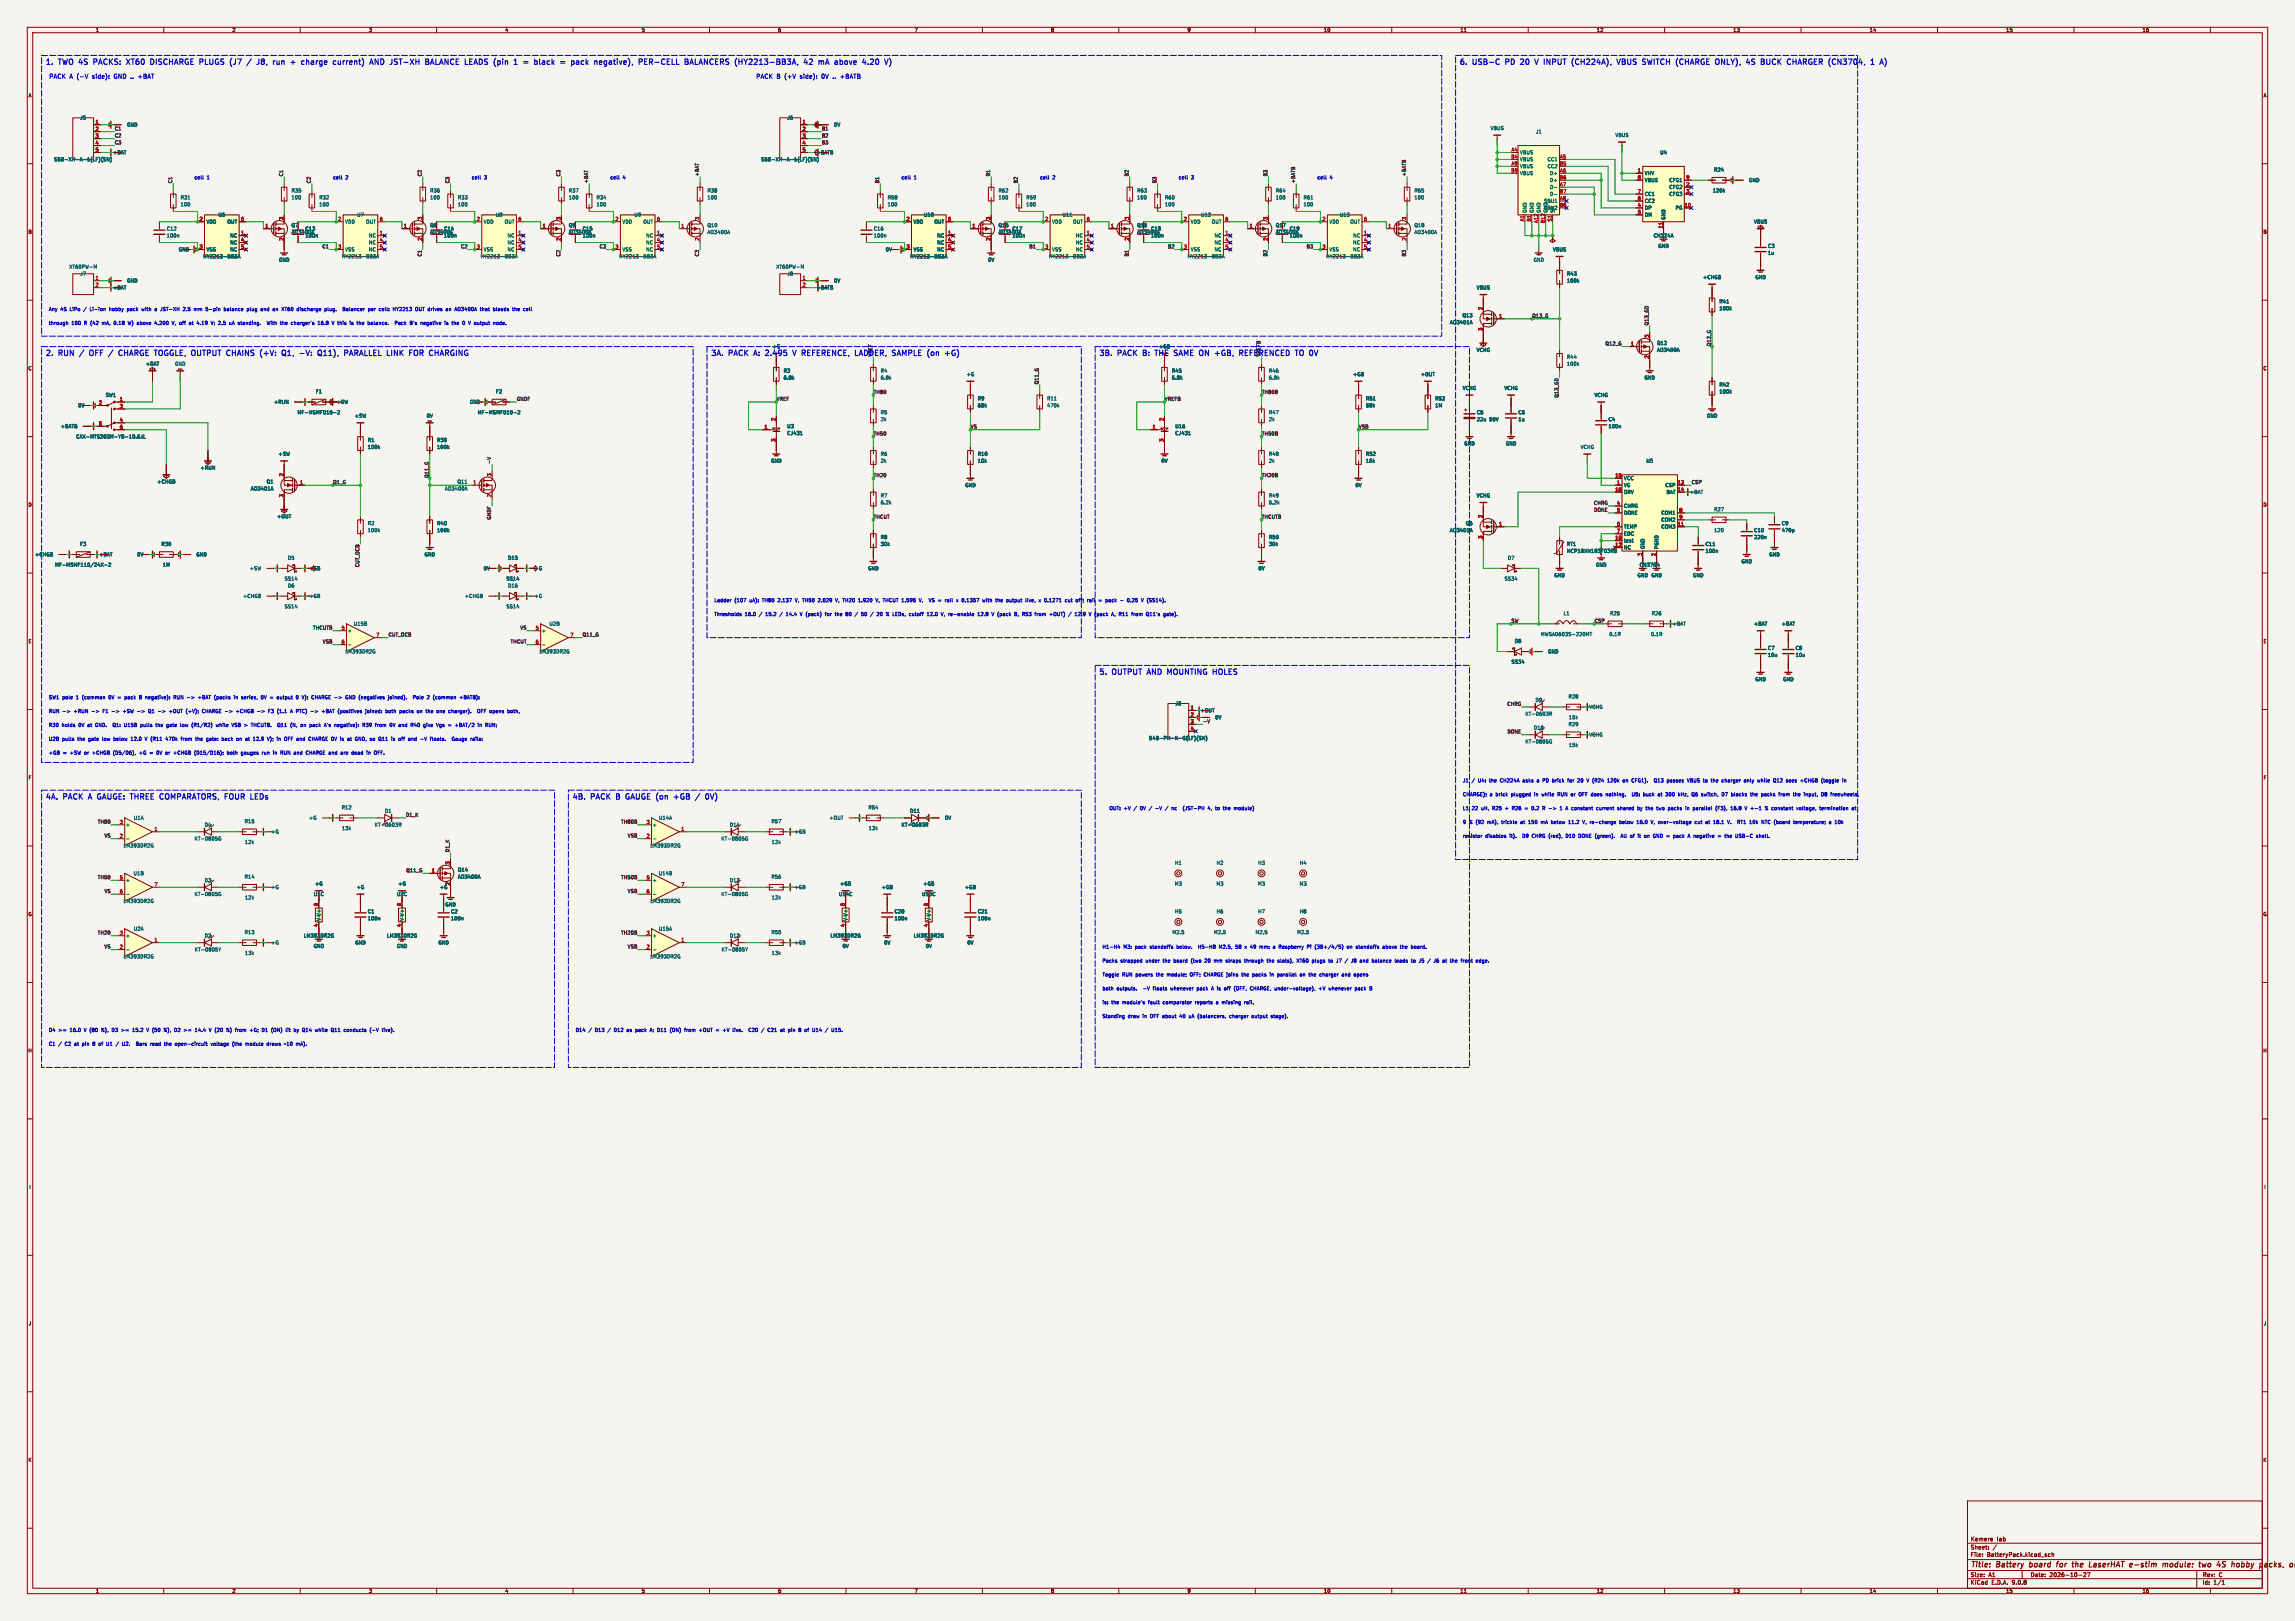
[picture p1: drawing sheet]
<svg xmlns="http://www.w3.org/2000/svg" width="841mm" height="594mm" viewBox="0 0 841 594" stroke-linecap="round" stroke-linejoin="round" font-family="sans-serif">
<defs><g id="words">
<g font-size="2.8" fill="#0000c2">
<text x="16.5" y="23.9">1.</text>
<text x="21.7" y="23.9">TWO 4S</text>
<text x="36.1" y="23.9">PACKS:</text>
<text x="48.9" y="23.9">XT60</text>
<text x="58.5" y="23.9">DISCHARGE</text>
<text x="77.3" y="23.9">PLUGS</text>
<text x="96.3" y="23.9">/</text>
<text x="100.8" y="23.9">J8,</text>
<text x="107.5" y="23.9">run</text>
<text x="114.6" y="23.9">+</text>
<text x="119.4" y="23.9">charge</text>
<text x="131.9" y="23.9">current)</text>
<text x="146.2" y="23.9">AND</text>
<text x="154.3" y="23.9">JST-XH</text>
<text x="168.1" y="23.9">BALANCE LEADS (pin</text>
<text x="202.9" y="23.9">1</text>
<text x="207.2" y="23.9">=</text>
<text x="212" y="23.9">black</text>
<text x="222.3" y="23.9">=</text>
<text x="227.1" y="23.9">pack</text>
<text x="236.4" y="23.9">negative),</text>
<text x="253.5" y="23.9">PER-CELL</text>
<text x="271.1" y="23.9">BALANCERS (HY2213-BB3A,</text>
<text x="316.4" y="23.9">42</text>
<text x="322.6" y="23.9">mA</text>
<text x="534.7" y="23.9">6.</text>
<text x="539.9" y="23.9">USB-C</text>
<text x="552.7" y="23.9">PD</text>
<text x="559" y="23.9">20</text>
<text x="565.1" y="23.9">V</text>
<text x="569.1" y="23.9">INPUT</text>
<text x="580.1" y="23.9">(CH224A),</text>
<text x="597.6" y="23.9">VBUS</text>
<text x="607.6" y="23.9">SWITCH</text>
<text x="620.7" y="23.9">(CHARGE</text>
<text x="636" y="23.9">ONLY),</text>
<text x="648.1" y="23.9">4S</text>
<text x="654.3" y="23.9">BUCK</text>
<text x="664.7" y="23.9">CHARGER (CN3704,</text>
<text x="16.5" y="130.6">2.</text>
<text x="21.7" y="130.6">RUN</text>
<text x="34.6" y="130.6">OFF</text>
<text x="42.5" y="130.6">/</text>
<text x="46.9" y="130.6">CHARGE TOGGLE, OUTPUT</text>
<text x="88.8" y="130.6">CHAINS</text>
<text x="101.9" y="130.6">(+V:</text>
<text x="110.7" y="130.6">Q1,</text>
<text x="118" y="130.6">-V:</text>
<text x="125.4" y="130.6">Q11),</text>
<text x="136" y="130.6">PARALLEL LINK</text>
<text x="161.4" y="130.6">FOR</text>
<text x="169.5" y="130.6">CHARGING</text>
<text x="260.3" y="130.6">3A.</text>
<text x="267.2" y="130.6">PACK</text>
<text x="277.3" y="130.6">A:</text>
<text x="282.3" y="130.6">2.495</text>
<text x="293.2" y="130.6">V</text>
<text x="297.2" y="130.6">REFERENCE,</text>
<text x="317.5" y="130.6">LADDER,</text>
<text x="332" y="130.6">SAMPLE</text>
<text x="345.6" y="130.6">(on</text>
<text x="402.6" y="130.6">3B.</text>
<text x="409.8" y="130.6">PACK</text>
<text x="419.8" y="130.6">B:</text>
<text x="425.1" y="130.6">THE</text>
<text x="432.8" y="130.6">SAME</text>
<text x="442.9" y="130.6">ON</text>
<text x="449.4" y="130.6">+GB,</text>
<text x="459.1" y="130.6">REFERENCED</text>
<text x="480.5" y="130.6">TO</text>
<text x="402.6" y="247.4">5.</text>
<text x="407.8" y="247.4">OUTPUT</text>
<text x="421.4" y="247.4">AND</text>
<text x="429.6" y="247.4">MOUNTING</text>
<text x="447" y="247.4">HOLES</text>
<text x="16.5" y="293.1">4A.</text>
<text x="23.4" y="293.1">PACK</text>
<text x="33.4" y="293.1">A</text>
<text x="37.5" y="293.1">GAUGE: THREE</text>
<text x="61.9" y="293.1">COMPARATORS, FOUR</text>
<text x="96.8" y="293.1">LEDs</text>
<text x="209.5" y="293.1">4B.</text>
<text x="216.7" y="293.1">PACK</text>
<text x="226.8" y="293.1">B</text>
<text x="231.1" y="293.1">GAUGE (on</text>
<text x="250.3" y="293.1">+GB</text>
<text x="259.1" y="293.1">/</text>
</g>
<g font-size="2.8" fill="#840000">
<text x="722" y="574.9">Title:</text>
<text x="731.7" y="574.9">Battery</text>
<text x="744.5" y="574.9">board</text>
<text x="755.3" y="574.9">for</text>
<text x="761.9" y="574.9">the</text>
<text x="768.9" y="574.9">LaserHAT</text>
<text x="784.5" y="574.9">e-stim</text>
<text x="797.4" y="574.9">module:</text>
<text x="811.5" y="574.9">two</text>
<text x="818.9" y="574.9">4S</text>
<text x="825" y="574.9">hobby</text>
<text x="836.1" y="574.9">pack</text>
</g>
<g font-size="2.2" fill="#0000c2">
<text x="17.8" y="29">PACK</text>
<text x="25.8" y="29">A</text>
<text x="29" y="29">(-V</text>
<text x="35.3" y="29">side):</text>
<text x="43.9" y="29">GND</text>
<text x="54" y="29">+BAT</text>
<text x="276.9" y="29">PACK</text>
<text x="284.9" y="29">B</text>
<text x="288.3" y="29">(+V</text>
<text x="294.6" y="29">side):</text>
<text x="303.2" y="29">0V</text>
<text x="311.3" y="29">+BATB</text>
</g>
<g font-size="2.1" fill="#840000">
<text x="722" y="568">Sheet:</text>
<text x="722" y="565.2">Kemere</text>
<text x="732" y="565.2">lab</text>
<text x="722" y="570.7">File:</text>
<text x="728.1" y="570.7">BatteryPack.kicad_sch</text>
<text x="722" y="580.9">KiCad</text>
<text x="722" y="578.1">Size:</text>
<text x="728.7" y="578.1">A1</text>
<text x="729.7" y="580.9">E.D.A.</text>
<text x="737.3" y="580.9">9.0.8</text>
<text x="744" y="578.1">Date:</text>
<text x="751" y="578.1">2026-10-27</text>
<text x="807" y="578.3">Rev:</text>
<text x="807" y="580.9">Id:</text>
<text x="811.1" y="580.9">1/1</text>
<text x="813.4" y="578.3">C</text>
</g>
<g font-size="1.8" fill="#840000">
<text x="35" y="11.9">1</text>
<text x="85" y="11.9">2</text>
<text x="135" y="11.9">3</text>
<text x="185" y="11.9">4</text>
<text x="235" y="11.9">5</text>
<text x="285" y="11.9">6</text>
<text x="335" y="11.9">7</text>
<text x="385" y="11.9">8</text>
<text x="435" y="11.9">9</text>
<text x="485" y="11.9">10</text>
<text x="535" y="11.9">11</text>
<text x="585" y="11.9">12</text>
<text x="635" y="11.9">13</text>
<text x="685" y="11.9">14</text>
<text x="735" y="11.9">15</text>
<text x="785" y="11.9">16</text>
<text x="10.3" y="35.9">A</text>
<text x="829.3" y="35.9">A</text>
<text x="41.3" y="56.7">+BAT</text>
<text x="299.1" y="56.7">+BATB</text>
<text x="10.3" y="85.9">B</text>
<text x="829.2" y="85.9">B</text>
<text x="41.3" y="106.3">+BAT</text>
<text x="299.1" y="106.3">+BATB</text>
<text x="10.3" y="135.9">C</text>
<text x="829.2" y="135.9">C</text>
<text x="123.2" y="148.2">+SW</text>
<text x="10.3" y="185.9">D</text>
<text x="829.2" y="185.9">D</text>
<text x="36.2" y="204.1">+BAT</text>
<text x="113.2" y="209.1">+GB</text>
<text x="10.3" y="235.9">E</text>
<text x="829.3" y="235.9">E</text>
<text x="439.8" y="261.2">+OUT</text>
<text x="10.3" y="285.9">F</text>
<text x="829.3" y="285.9">F</text>
<text x="10.3" y="335.9">G</text>
<text x="829.2" y="335.9">G</text>
<text x="10.2" y="385.9">H</text>
<text x="829.2" y="385.9">H</text>
<text x="10.6" y="435.9">I</text>
<text x="829.6" y="435.9">I</text>
<text x="10.4" y="485.9">J</text>
<text x="829.4" y="485.9">J</text>
<text x="10.3" y="535.9">K</text>
<text x="829.2" y="535.9">K</text>
<text x="35" y="583.9">1</text>
<text x="85" y="583.9">2</text>
<text x="135" y="583.9">3</text>
<text x="185" y="583.9">4</text>
<text x="235" y="583.9">5</text>
<text x="285" y="583.9">6</text>
<text x="335" y="583.9">7</text>
<text x="385" y="583.9">8</text>
<text x="435" y="583.9">9</text>
<text x="485" y="583.9">10</text>
<text x="535" y="583.9">11</text>
<text x="585" y="583.9">12</text>
<text x="635" y="583.9">13</text>
<text x="685" y="583.9">14</text>
<text x="735" y="583.9">15</text>
<text x="785" y="583.9">16</text>
</g>
<g font-size="1.8" fill="#006464">
<text x="29.3" y="44">J5</text>
<text x="46.4" y="46.6">GND</text>
<text x="288.4" y="44">J6</text>
<text x="305.5" y="46.6">0V</text>
<text x="546.1" y="47.9">VBUS</text>
<text x="562.7" y="49.1">J1</text>
<text x="591.8" y="50.4">VBUS</text>
<text x="19.7" y="59.3">S5B-XH-A-1(LF)(SN)</text>
<text x="278.8" y="59.3">S5B-XH-A-1(LF)(SN)</text>
<text x="556.9" y="56.7">VBUS</text>
<text x="556.9" y="59.3">VBUS</text>
<text x="566.9" y="59.3">CC1</text>
<text x="608.2" y="56.7">U4</text>
<text x="556.9" y="61.8">VBUS</text>
<text x="556.9" y="64.4">VBUS</text>
<text x="566.9" y="61.8">CC2</text>
<text x="567.9" y="64.4">D+</text>
<text x="602.6" y="64.4">VHV</text>
<text x="628" y="63.1">R24</text>
<text x="106.7" y="70.7">R35</text>
<text x="157.5" y="70.7">R36</text>
<text x="208.3" y="70.7">R37</text>
<text x="259.1" y="70.7">R38</text>
<text x="365.8" y="70.7">R62</text>
<text x="416.6" y="70.7">R63</text>
<text x="467.4" y="70.7">R64</text>
<text x="518.2" y="70.7">R65</text>
<text x="567.9" y="66.9">D+</text>
<text x="567.9" y="69.4">D-</text>
<text x="567.9" y="72">D-</text>
<text x="602.6" y="66.9">VBUS</text>
<text x="602.6" y="72">CC1</text>
<text x="611.6" y="66.9">CFG1</text>
<text x="611.6" y="69.4">CFG2</text>
<text x="611.6" y="72">CFG3</text>
<text x="627.5" y="70.7">120k</text>
<text x="640.8" y="66.9">GND</text>
<text x="66" y="75.8">100</text>
<text x="66" y="73.3">R31</text>
<text x="106.7" y="73.3">100</text>
<text x="116.8" y="75.8">100</text>
<text x="116.8" y="73.3">R32</text>
<text x="157.5" y="73.3">100</text>
<text x="167.6" y="75.8">100</text>
<text x="167.6" y="73.3">R33</text>
<text x="208.3" y="73.3">100</text>
<text x="218.4" y="75.8">100</text>
<text x="218.4" y="73.3">R34</text>
<text x="259.1" y="73.3">100</text>
<text x="325.1" y="75.8">100</text>
<text x="325.1" y="73.3">R58</text>
<text x="365.8" y="73.3">100</text>
<text x="375.9" y="75.8">100</text>
<text x="375.9" y="73.3">R59</text>
<text x="416.6" y="73.3">100</text>
<text x="426.7" y="75.8">100</text>
<text x="426.7" y="73.3">R60</text>
<text x="467.4" y="73.3">100</text>
<text x="477.5" y="75.8">100</text>
<text x="477.5" y="73.3">R61</text>
<text x="518.2" y="73.3">100</text>
<text x="565.7" y="74.5">SBU1</text>
<text x="565.7" y="77.1">SBU2</text>
<text x="602.6" y="74.5">CC2</text>
<text x="602.6" y="77.1">DP</text>
<text x="613.9" y="77.1">PG</text>
<text x="75.5" y="82.1">VDD</text>
<text x="79.9" y="79.6">U6</text>
<text x="83.2" y="82.1">OUT</text>
<text x="106.7" y="83.4">Q7</text>
<text x="126.3" y="82.1">VDD</text>
<text x="130.7" y="79.6">U7</text>
<text x="134" y="82.1">OUT</text>
<text x="157.5" y="83.4">Q8</text>
<text x="177.1" y="82.1">VDD</text>
<text x="181.5" y="79.6">U8</text>
<text x="184.8" y="82.1">OUT</text>
<text x="208.3" y="83.4">Q9</text>
<text x="227.9" y="82.1">VDD</text>
<text x="232.3" y="79.6">U9</text>
<text x="235.6" y="82.1">OUT</text>
<text x="259.1" y="83.4">Q10</text>
<text x="334.6" y="82.1">VDD</text>
<text x="338.4" y="79.6">U10</text>
<text x="342.3" y="82.1">OUT</text>
<text x="365.8" y="83.4">Q15</text>
<text x="385.4" y="82.1">VDD</text>
<text x="389.2" y="79.6">U11</text>
<text x="393.1" y="82.1">OUT</text>
<text x="416.6" y="83.4">Q16</text>
<text x="436.2" y="82.1">VDD</text>
<text x="440" y="79.6">U12</text>
<text x="443.9" y="82.1">OUT</text>
<text x="467.4" y="83.4">Q17</text>
<text x="487" y="82.1">VDD</text>
<text x="490.8" y="79.6">U13</text>
<text x="494.7" y="82.1">OUT</text>
<text x="518.2" y="83.4">Q18</text>
<text x="559.7" y="78.1" transform="rotate(-90 559.7 78.1)">GND</text>
<text x="562.2" y="78.1" transform="rotate(-90 562.2 78.1)">GND</text>
<text x="564.7" y="78.1" transform="rotate(-90 564.7 78.1)">GND</text>
<text x="567.3" y="78.1" transform="rotate(-90 567.3 78.1)">GND</text>
<text x="569.8" y="78.1" transform="rotate(-90 569.8 78.1)">SH</text>
<text x="602.6" y="79.6">DM</text>
<text x="610.5" y="80.7" transform="rotate(-90 610.5 80.7)">GND</text>
<text x="642.6" y="82.1">VBUS</text>
<text x="61" y="87.2">100n</text>
<text x="61" y="84.7">C12</text>
<text x="84.2" y="87.2">NC</text>
<text x="84.2" y="89.8">NC</text>
<text x="106.7" y="86">AO3400A</text>
<text x="111.8" y="87.2">100n</text>
<text x="111.8" y="84.7">C13</text>
<text x="135" y="87.2">NC</text>
<text x="135" y="89.8">NC</text>
<text x="157.5" y="86">AO3400A</text>
<text x="162.6" y="87.2">100n</text>
<text x="162.6" y="84.7">C14</text>
<text x="185.8" y="87.2">NC</text>
<text x="185.8" y="89.8">NC</text>
<text x="208.3" y="86">AO3400A</text>
<text x="213.4" y="87.2">100n</text>
<text x="213.4" y="84.7">C15</text>
<text x="236.6" y="87.2">NC</text>
<text x="236.6" y="89.8">NC</text>
<text x="259.1" y="86">AO3400A</text>
<text x="320" y="87.2">100n</text>
<text x="320" y="84.7">C16</text>
<text x="343.3" y="87.2">NC</text>
<text x="343.3" y="89.8">NC</text>
<text x="365.8" y="86">AO3400A</text>
<text x="370.8" y="87.2">100n</text>
<text x="370.8" y="84.7">C17</text>
<text x="394.1" y="87.2">NC</text>
<text x="394.1" y="89.8">NC</text>
<text x="416.6" y="86">AO3400A</text>
<text x="421.6" y="87.2">100n</text>
<text x="421.6" y="84.7">C18</text>
<text x="444.9" y="87.2">NC</text>
<text x="444.9" y="89.8">NC</text>
<text x="467.4" y="86">AO3400A</text>
<text x="472.4" y="87.2">100n</text>
<text x="472.4" y="84.7">C19</text>
<text x="495.7" y="87.2">NC</text>
<text x="495.7" y="89.8">NC</text>
<text x="518.2" y="86">AO3400A</text>
<text x="605.8" y="87.2">CH224A</text>
<text x="65.4" y="92.3">GND</text>
<text x="74.3" y="94.8">HY2213-BB3A</text>
<text x="75.5" y="92.3">VSS</text>
<text x="84.2" y="92.3">NC</text>
<text x="125.1" y="94.8">HY2213-BB3A</text>
<text x="126.3" y="92.3">VSS</text>
<text x="135" y="92.3">NC</text>
<text x="175.9" y="94.8">HY2213-BB3A</text>
<text x="177.1" y="92.3">VSS</text>
<text x="185.8" y="92.3">NC</text>
<text x="226.7" y="94.8">HY2213-BB3A</text>
<text x="227.9" y="92.3">VSS</text>
<text x="236.6" y="92.3">NC</text>
<text x="324.4" y="92.3">0V</text>
<text x="333.4" y="94.8">HY2213-BB3A</text>
<text x="334.6" y="92.3">VSS</text>
<text x="343.3" y="92.3">NC</text>
<text x="384.2" y="94.8">HY2213-BB3A</text>
<text x="385.4" y="92.3">VSS</text>
<text x="394.1" y="92.3">NC</text>
<text x="435" y="94.8">HY2213-BB3A</text>
<text x="436.2" y="92.3">VSS</text>
<text x="444.9" y="92.3">NC</text>
<text x="485.8" y="94.8">HY2213-BB3A</text>
<text x="487" y="92.3">VSS</text>
<text x="495.7" y="92.3">NC</text>
<text x="568.9" y="92.3">VBUS</text>
<text x="607.6" y="91">GND</text>
<text x="647.7" y="91">C3</text>
<text x="647.7" y="93.6">1u</text>
<text x="25.2" y="98.7">XT60PW-M</text>
<text x="29.3" y="101.2">J7</text>
<text x="102.1" y="96.1">GND</text>
<text x="284.3" y="98.7">XT60PW-M</text>
<text x="288.4" y="101.2">J8</text>
<text x="362" y="96.1">0V</text>
<text x="561.8" y="96.1">GND</text>
<text x="574" y="101.2">R43</text>
<text x="46.4" y="103.7">GND</text>
<text x="305.5" y="103.7">0V</text>
<text x="541" y="106.3">VBUS</text>
<text x="574" y="103.7">100k</text>
<text x="623.9" y="102.5">+CHGB</text>
<text x="643.1" y="102.5">GND</text>
<text x="629.9" y="111.4">R41</text>
<text x="629.9" y="113.9">100k</text>
<text x="531.2" y="119">AO3401A</text>
<text x="535.8" y="116.4">Q13</text>
<text x="283" y="127.9">+G</text>
<text x="424.6" y="127.9">+GB</text>
<text x="541" y="129.1">VCHG</text>
<text x="574" y="131.7">R44</text>
<text x="607.1" y="126.6">Q12</text>
<text x="607.1" y="129.1">AO3400A</text>
<text x="53.3" y="134.2">+BAT</text>
<text x="64" y="134.2">GND</text>
<text x="287" y="136.8">R3</text>
<text x="322.6" y="136.8">R4</text>
<text x="429.3" y="136.8">R45</text>
<text x="464.8" y="136.8">R46</text>
<text x="574" y="134.2">100k</text>
<text x="287" y="139.3">6.8k</text>
<text x="322.6" y="139.3">6.8k</text>
<text x="354.1" y="138">+G</text>
<text x="429.3" y="139.3">6.8k</text>
<text x="464.8" y="139.3">6.8k</text>
<text x="495.7" y="138">+GB</text>
<text x="520.5" y="138">+OUT</text>
<text x="535.9" y="143.1">VCHG</text>
<text x="551.1" y="143.1">VCHG</text>
<text x="602.5" y="139.3">GND</text>
<text x="629.9" y="141.8">R42</text>
<text x="28.5" y="149.5">0V</text>
<text x="38.6" y="145.6">SW1</text>
<text x="100.3" y="148.2">+RUN</text>
<text x="115.6" y="144.4">F1</text>
<text x="172" y="148.2">GND</text>
<text x="181.6" y="144.4">F2</text>
<text x="358.1" y="146.9">R9</text>
<text x="358.1" y="149.5">68k</text>
<text x="383.5" y="146.9">R11</text>
<text x="383.5" y="149.5">470k</text>
<text x="500.4" y="149.5">68k</text>
<text x="500.4" y="146.9">R51</text>
<text x="525.8" y="149.5">1M</text>
<text x="525.8" y="146.9">R53</text>
<text x="584.2" y="145.6">VCHG</text>
<text x="629.9" y="144.4">100k</text>
<text x="108.9" y="152">MF-MSMF010-2</text>
<text x="129.9" y="153.3">+SW</text>
<text x="156.2" y="153.3">0V</text>
<text x="174.9" y="152">MF-MSMF010-2</text>
<text x="322.6" y="152">R5</text>
<text x="322.6" y="154.5">2k</text>
<text x="464.8" y="152">R47</text>
<text x="464.8" y="154.5">2k</text>
<text x="541" y="152">C5</text>
<text x="541" y="154.5">22u</text>
<text x="545.8" y="154.5">50V</text>
<text x="556.3" y="152">C6</text>
<text x="556.3" y="154.5">1u</text>
<text x="589.3" y="154.5">C4</text>
<text x="625.3" y="153.3">GND</text>
<text x="22.1" y="157.1">+BATB</text>
<text x="27.7" y="160.9">CAX-MTS203M-YB-10.6JL</text>
<text x="288.3" y="159.6">CJ431</text>
<text x="288.3" y="157.1">U3</text>
<text x="430.5" y="157.1">U16</text>
<text x="430.5" y="159.6">CJ431</text>
<text x="589.3" y="157.1">100n</text>
<text x="101.9" y="167.2">+SW</text>
<text x="134.6" y="162.2">R1</text>
<text x="134.6" y="164.7">100k</text>
<text x="160" y="162.2">R39</text>
<text x="160" y="164.7">100k</text>
<text x="322.6" y="167.2">R6</text>
<text x="358.1" y="167.2">R10</text>
<text x="464.8" y="167.2">R48</text>
<text x="500.4" y="167.2">R52</text>
<text x="536.4" y="163.4">GND</text>
<text x="551.7" y="163.4">GND</text>
<text x="579.1" y="164.7">VCHG</text>
<text x="73.3" y="172.3">+RUN</text>
<text x="282.4" y="169.8">GND</text>
<text x="322.6" y="169.8">2k</text>
<text x="358.1" y="169.8">10k</text>
<text x="425.5" y="169.8">0V</text>
<text x="464.8" y="169.8">2k</text>
<text x="500.4" y="169.8">10k</text>
<text x="603.1" y="169.8">U5</text>
<text x="57.5" y="177.4">+CHGB</text>
<text x="91.8" y="179.9">AO3401A</text>
<text x="97.6" y="177.4">Q1</text>
<text x="162.9" y="179.9">AO3400A</text>
<text x="167.5" y="177.4">Q11</text>
<text x="353.6" y="178.7">GND</text>
<text x="496.6" y="178.7">0V</text>
<text x="595" y="176.1">VCC</text>
<text x="595" y="178.7">VG</text>
<text x="610.1" y="178.7">CSP</text>
<text x="322.6" y="182.5">R7</text>
<text x="322.6" y="185">6.2k</text>
<text x="464.8" y="185">6.2k</text>
<text x="464.8" y="182.5">R49</text>
<text x="541" y="182.5">VCHG</text>
<text x="595" y="181.2">DRV</text>
<text x="610.6" y="181.2">BAT</text>
<text x="619.1" y="181.2">+BAT</text>
<text x="101.4" y="190.1">+OUT</text>
<text x="595" y="186.3">CHRG</text>
<text x="595" y="188.8">DONE</text>
<text x="608.6" y="188.8">COM1</text>
<text x="608.6" y="191.4">COM2</text>
<text x="628" y="187.6">R27</text>
<text x="134.6" y="192.6">R2</text>
<text x="134.6" y="195.2">100k</text>
<text x="160" y="192.6">R40</text>
<text x="160" y="195.2">100k</text>
<text x="322.6" y="197.7">R8</text>
<text x="464.8" y="197.7">R50</text>
<text x="531.2" y="195.2">AO3401A</text>
<text x="537" y="192.6">Q6</text>
<text x="595" y="193.9">TEMP</text>
<text x="595" y="196.4">EOC</text>
<text x="608.6" y="193.9">COM3</text>
<text x="628" y="195.2">120</text>
<text x="642.6" y="197.7">220n</text>
<text x="642.6" y="195.2">C10</text>
<text x="652.8" y="192.6">C9</text>
<text x="652.8" y="195.2">470p</text>
<text x="29.2" y="200.3">F3</text>
<text x="59" y="200.3">R30</text>
<text x="322.6" y="200.3">30k</text>
<text x="464.8" y="200.3">30k</text>
<text x="574" y="200.3">RT1</text>
<text x="574" y="202.8">NCP18XH103F03RB</text>
<text x="595" y="199">test</text>
<text x="595" y="201.5">NC</text>
<text x="602.8" y="201.3" transform="rotate(-90 602.8 201.3)">GND</text>
<text x="607.9" y="201.3" transform="rotate(-90 607.9 201.3)">PGND</text>
<text x="624.8" y="202.8">100n</text>
<text x="624.8" y="200.3">C11</text>
<text x="12.7" y="204.1">+CHGB</text>
<text x="20" y="207.9">MF-MSMF110/24X-2</text>
<text x="50.1" y="204.1">0V</text>
<text x="59.5" y="207.9">1M</text>
<text x="71.8" y="204.1">GND</text>
<text x="91.4" y="209.1">+SW</text>
<text x="105.3" y="205.3">D5</text>
<text x="155.4" y="204.1">GND</text>
<text x="177.1" y="209.1">0V</text>
<text x="186" y="205.3">D15</text>
<text x="195.8" y="209.1">+G</text>
<text x="318" y="209.1">GND</text>
<text x="461" y="209.1">0V</text>
<text x="552.4" y="205.3">D7</text>
<text x="584.7" y="207.9">GND</text>
<text x="600.7" y="207.9">CN3704</text>
<text x="638" y="206.6">GND</text>
<text x="648.2" y="204.1">GND</text>
<text x="104.2" y="213">SS14</text>
<text x="105.3" y="215.5">D6</text>
<text x="185.4" y="213">SS14</text>
<text x="186" y="215.5">D16</text>
<text x="551.2" y="213">SS34</text>
<text x="569.5" y="211.7">GND</text>
<text x="599.9" y="211.7">GND GND</text>
<text x="620.3" y="211.7">GND</text>
<text x="88.9" y="219.3">+CHGB</text>
<text x="113.2" y="219.3">+GB</text>
<text x="170.2" y="219.3">+CHGB</text>
<text x="195.8" y="219.3">+G</text>
<text x="104.2" y="223.1">SS14</text>
<text x="185.4" y="223.1">SS14</text>
<text x="572.8" y="225.7">L1</text>
<text x="589.9" y="225.7">R25</text>
<text x="605.1" y="225.7">R26</text>
<text x="127.3" y="232">+</text>
<text x="129.5" y="229.5">U15B</text>
<text x="198.4" y="232">+</text>
<text x="201.2" y="229.5">U2B</text>
<text x="564.5" y="233.3">MWSA0603S-220MT</text>
<text x="589.6" y="233.3">0.1R</text>
<text x="604.8" y="233.3">0.1R</text>
<text x="612.8" y="229.5">+BAT</text>
<text x="642.6" y="229.5">+BAT</text>
<text x="652.8" y="229.5">+BAT</text>
<text x="126.4" y="239.6">LM393DR2G</text>
<text x="197.5" y="239.6">LM393DR2G</text>
<text x="554.9" y="235.8">D8</text>
<text x="567.1" y="239.6">GND</text>
<text x="647.7" y="238.4">C7</text>
<text x="657.9" y="238.4">C8</text>
<text x="553.7" y="243.4">SS34</text>
<text x="647.7" y="240.9">10u</text>
<text x="657.9" y="240.9">10u</text>
<text x="643.1" y="249.8">GND</text>
<text x="653.3" y="249.8">GND</text>
<text x="562.5" y="257.4">D9</text>
<text x="574.6" y="256.1">R28</text>
<text x="430.6" y="258.7">J3</text>
<text x="445.2" y="263.8">0V</text>
<text x="558.8" y="262.5">KT-0603R</text>
<text x="574.8" y="263.8">15k</text>
<text x="582.3" y="259.9">VCHG</text>
<text x="561.9" y="267.6">D10</text>
<text x="574.6" y="266.3">R29</text>
<text x="420.9" y="271.4">B4B-PH-K-S(LF)(SN)</text>
<text x="558.8" y="272.6">KT-0805G</text>
<text x="574.8" y="273.9">15k</text>
<text x="582.3" y="270.1">VCHG</text>
<text x="125.1" y="296.8">R12</text>
<text x="140.9" y="298">D1</text>
<text x="318.1" y="296.8">R54</text>
<text x="333.3" y="298">D11</text>
<text x="46" y="303.1">+</text>
<text x="48.9" y="300.6">U1A</text>
<text x="74.9" y="303.1">D4</text>
<text x="89.5" y="301.9">R15</text>
<text x="99.2" y="305.7">+G</text>
<text x="113.1" y="300.6">+G</text>
<text x="125.2" y="304.4">13k</text>
<text x="137.2" y="303.1">KT-0603R</text>
<text x="239" y="303.1">+</text>
<text x="241.3" y="300.6">U14A</text>
<text x="267.3" y="303.1">D14</text>
<text x="282.5" y="301.9">R57</text>
<text x="291" y="305.7">+GB</text>
<text x="303.8" y="300.6">+OUT</text>
<text x="318.2" y="304.4">13k</text>
<text x="330.2" y="303.1">KT-0603R</text>
<text x="346.1" y="300.6">0V</text>
<text x="45.1" y="310.7">LM393DR2G</text>
<text x="71.1" y="308.2">KT-0805G</text>
<text x="89.6" y="309.5">12k</text>
<text x="238.2" y="310.7">LM393DR2G</text>
<text x="264.2" y="308.2">KT-0805G</text>
<text x="282.7" y="309.5">12k</text>
<text x="430.4" y="317.1">H1</text>
<text x="445.7" y="317.1">H2</text>
<text x="460.9" y="317.1">H3</text>
<text x="476.1" y="317.1">H4</text>
<text x="46" y="323.4">+</text>
<text x="48.8" y="320.9">U1B</text>
<text x="74.9" y="323.4">D3</text>
<text x="89.5" y="322.2">R14</text>
<text x="167.6" y="319.6">Q14</text>
<text x="167.6" y="322.2">AO3400A</text>
<text x="239" y="323.4">+</text>
<text x="241.2" y="320.9">U14B</text>
<text x="267.3" y="323.4">D13</text>
<text x="282.5" y="322.2">R56</text>
<text x="71.1" y="328.5">KT-0805G</text>
<text x="89.6" y="329.8">12k</text>
<text x="99.2" y="326">+G</text>
<text x="114.8" y="328.5">U1C</text>
<text x="115.3" y="324.7">+G</text>
<text x="130.6" y="326">+G</text>
<text x="145.3" y="328.5">U2C</text>
<text x="145.8" y="324.7">+G</text>
<text x="161" y="326">+G</text>
<text x="164.8" y="324.6" transform="rotate(-90 164.8 324.6)">2</text>
<text x="264.2" y="328.5">KT-0805G</text>
<text x="282.7" y="329.8">12k</text>
<text x="291" y="326">+GB</text>
<text x="307.3" y="328.5">U14C</text>
<text x="307.7" y="324.7">+GB</text>
<text x="323" y="326">+GB</text>
<text x="337.7" y="328.5">U15C</text>
<text x="338.2" y="324.7">+GB</text>
<text x="353.4" y="326">+GB</text>
<text x="430.4" y="324.7">M3</text>
<text x="445.6" y="324.7">M3</text>
<text x="460.8" y="324.7">M3</text>
<text x="476.1" y="324.7">M3</text>
<text x="45.1" y="331.1">LM393DR2G</text>
<text x="134.6" y="334.9">C1</text>
<text x="163.1" y="332.3">GND</text>
<text x="165.1" y="334.9">C2</text>
<text x="238.2" y="331.1">LM393DR2G</text>
<text x="327.7" y="334.9">C20</text>
<text x="358.1" y="334.9">C21</text>
<text x="430.4" y="334.9">H5</text>
<text x="445.7" y="334.9">H6</text>
<text x="460.9" y="334.9">H7</text>
<text x="476.1" y="334.9">H8</text>
<text x="48.9" y="341.2">U2A</text>
<text x="117.7" y="337.6" transform="rotate(-90 117.7 337.6)">V-V+</text>
<text x="134.6" y="337.4">100n</text>
<text x="148.2" y="337.6" transform="rotate(-90 148.2 337.6)">V-V+</text>
<text x="165.1" y="337.4">100n</text>
<text x="241.3" y="341.2">U15A</text>
<text x="310.7" y="337.6" transform="rotate(-90 310.7 337.6)">V-V+</text>
<text x="327.7" y="337.4">100n</text>
<text x="341.2" y="337.6" transform="rotate(-90 341.2 337.6)">V-V+</text>
<text x="358.1" y="337.4">100n</text>
<text x="46" y="343.8">+</text>
<text x="74.9" y="343.8">D2</text>
<text x="89.5" y="342.5">R13</text>
<text x="99.2" y="346.3">+G</text>
<text x="111.2" y="343.8">LM393DR2G</text>
<text x="114.8" y="347.6">GND</text>
<text x="130" y="346.3">GND</text>
<text x="141.7" y="343.8">LM393DR2G</text>
<text x="145.3" y="347.6">GND</text>
<text x="160.5" y="346.3">GND</text>
<text x="239" y="343.8">+</text>
<text x="267.3" y="343.8">D12</text>
<text x="282.5" y="342.5">R55</text>
<text x="291" y="346.3">+GB</text>
<text x="304.2" y="343.8">LM393DR2G</text>
<text x="308.6" y="347.6">0V</text>
<text x="323.9" y="346.3">0V</text>
<text x="334.7" y="343.8">LM393DR2G</text>
<text x="339.1" y="347.6">0V</text>
<text x="354.3" y="346.3">0V</text>
<text x="429.5" y="342.5">M2.5</text>
<text x="444.7" y="342.5">M2.5</text>
<text x="459.9" y="342.5">M2.5</text>
<text x="475.2" y="342.5">M2.5</text>
<text x="45.1" y="351.4">LM393DR2G</text>
<text x="71.2" y="348.8">KT-0805Y</text>
<text x="89.6" y="350.1">13k</text>
<text x="238.2" y="351.4">LM393DR2G</text>
<text x="264.3" y="348.8">KT-0805Y</text>
<text x="282.7" y="350.1">13k</text>
</g>
<g font-size="1.8" fill="#a90000">
<text x="34.9" y="45.5">1</text>
<text x="293.9" y="45.5">1</text>
<text x="34.9" y="48">2</text>
<text x="34.9" y="50.5">3</text>
<text x="34.9" y="53.1">4</text>
<text x="293.9" y="48">2</text>
<text x="293.9" y="50.5">3</text>
<text x="293.9" y="53.1">4</text>
<text x="34.9" y="55.6">5</text>
<text x="293.9" y="55.6">5</text>
<text x="553.6" y="58.2">B4</text>
<text x="553.7" y="55.6">A4</text>
<text x="571.5" y="58.2">A5</text>
<text x="553.6" y="63.2">B9</text>
<text x="553.7" y="60.7">A9</text>
<text x="571.4" y="60.7">B5</text>
<text x="571.4" y="65.8">B6</text>
<text x="571.5" y="63.2">A6</text>
<text x="600" y="63.2">1</text>
<text x="600" y="65.8">8</text>
<text x="617.8" y="65.8">9</text>
<text x="571.4" y="70.9">B7</text>
<text x="571.5" y="68.3">A7</text>
<text x="600" y="70.9">7</text>
<text x="617.8" y="68.3">2</text>
<text x="617.8" y="70.9">3</text>
<text x="571.4" y="75.9">B8</text>
<text x="571.5" y="73.4">A8</text>
<text x="600" y="73.4">6</text>
<text x="600" y="75.9">4</text>
<text x="617.2" y="75.9">10</text>
<text x="73" y="81">2</text>
<text x="88.2" y="81">6</text>
<text x="97.1" y="83.6">1</text>
<text x="103.9" y="80.7" transform="rotate(-90 103.9 80.7)">3</text>
<text x="123.8" y="81">2</text>
<text x="139" y="81">6</text>
<text x="147.9" y="83.6">1</text>
<text x="154.7" y="80.7" transform="rotate(-90 154.7 80.7)">3</text>
<text x="174.6" y="81">2</text>
<text x="189.8" y="81">6</text>
<text x="198.7" y="83.6">1</text>
<text x="205.5" y="80.7" transform="rotate(-90 205.5 80.7)">3</text>
<text x="225.4" y="81">2</text>
<text x="240.6" y="81">6</text>
<text x="249.5" y="83.6">1</text>
<text x="256.3" y="80.7" transform="rotate(-90 256.3 80.7)">3</text>
<text x="332" y="81">2</text>
<text x="347.3" y="81">6</text>
<text x="356.2" y="83.6">1</text>
<text x="363" y="80.7" transform="rotate(-90 363 80.7)">3</text>
<text x="382.8" y="81">2</text>
<text x="398.1" y="81">6</text>
<text x="407" y="83.6">1</text>
<text x="413.8" y="80.7" transform="rotate(-90 413.8 80.7)">3</text>
<text x="433.6" y="81">2</text>
<text x="448.9" y="81">6</text>
<text x="457.8" y="83.6">1</text>
<text x="464.6" y="80.7" transform="rotate(-90 464.6 80.7)">3</text>
<text x="484.4" y="81">2</text>
<text x="499.7" y="81">6</text>
<text x="508.6" y="83.6">1</text>
<text x="515.4" y="80.7" transform="rotate(-90 515.4 80.7)">3</text>
<text x="558.5" y="81.3" transform="rotate(-90 558.5 81.3)">A1</text>
<text x="561.1" y="81.4" transform="rotate(-90 561.1 81.4)">B1</text>
<text x="563.6" y="81.9" transform="rotate(-90 563.6 81.9)">A12</text>
<text x="566.2" y="82" transform="rotate(-90 566.2 82)">B12</text>
<text x="568.7" y="81.3" transform="rotate(-90 568.7 81.3)">S1</text>
<text x="600" y="78.5">5</text>
<text x="609.3" y="83.9" transform="rotate(-90 609.3 83.9)">11</text>
<text x="88.2" y="86.1">1</text>
<text x="88.2" y="88.6">4</text>
<text x="103.9" y="88.3" transform="rotate(-90 103.9 88.3)">2</text>
<text x="139" y="86.1">1</text>
<text x="139" y="88.6">4</text>
<text x="154.7" y="88.3" transform="rotate(-90 154.7 88.3)">2</text>
<text x="189.8" y="86.1">1</text>
<text x="189.8" y="88.6">4</text>
<text x="205.5" y="88.3" transform="rotate(-90 205.5 88.3)">2</text>
<text x="240.6" y="86.1">1</text>
<text x="240.6" y="88.6">4</text>
<text x="256.3" y="88.3" transform="rotate(-90 256.3 88.3)">2</text>
<text x="347.3" y="86.1">1</text>
<text x="347.3" y="88.6">4</text>
<text x="363" y="88.3" transform="rotate(-90 363 88.3)">2</text>
<text x="398.1" y="86.1">1</text>
<text x="398.1" y="88.6">4</text>
<text x="413.8" y="88.3" transform="rotate(-90 413.8 88.3)">2</text>
<text x="448.9" y="86.1">1</text>
<text x="448.9" y="88.6">4</text>
<text x="464.6" y="88.3" transform="rotate(-90 464.6 88.3)">2</text>
<text x="499.7" y="86.1">1</text>
<text x="499.7" y="88.6">4</text>
<text x="515.4" y="88.3" transform="rotate(-90 515.4 88.3)">2</text>
<text x="73" y="91.2">3</text>
<text x="88.2" y="91.2">5</text>
<text x="123.8" y="91.2">3</text>
<text x="139" y="91.2">5</text>
<text x="174.6" y="91.2">3</text>
<text x="189.8" y="91.2">5</text>
<text x="225.4" y="91.2">3</text>
<text x="240.6" y="91.2">5</text>
<text x="332" y="91.2">3</text>
<text x="347.3" y="91.2">5</text>
<text x="382.8" y="91.2">3</text>
<text x="398.1" y="91.2">5</text>
<text x="433.6" y="91.2">3</text>
<text x="448.9" y="91.2">5</text>
<text x="484.4" y="91.2">3</text>
<text x="499.7" y="91.2">5</text>
<text x="34.9" y="102.6">1</text>
<text x="34.9" y="105.2">2</text>
<text x="293.9" y="102.6">1</text>
<text x="293.9" y="105.2">2</text>
<text x="543.3" y="113.7" transform="rotate(-90 543.3 113.7)">2</text>
<text x="549.2" y="116.6">1</text>
<text x="543.3" y="121.4" transform="rotate(-90 543.3 121.4)">3</text>
<text x="604.3" y="123.9" transform="rotate(-90 604.3 123.9)">3</text>
<text x="597.5" y="126.7">1</text>
<text x="604.3" y="131.5" transform="rotate(-90 604.3 131.5)">2</text>
<text x="36.1" y="148.3">2</text>
<text x="43.7" y="147.1">1</text>
<text x="43.7" y="149.6">3</text>
<text x="36.1" y="156">5</text>
<text x="43.7" y="154.7">4</text>
<text x="284.2" y="154.4" transform="rotate(-90 284.2 154.4)">2</text>
<text x="426.5" y="154.4" transform="rotate(-90 426.5 154.4)">2</text>
<text x="43.7" y="157.2">6</text>
<text x="280" y="157.2">1</text>
<text x="284.2" y="162" transform="rotate(-90 284.2 162)">3</text>
<text x="422.2" y="157.2">1</text>
<text x="426.5" y="162" transform="rotate(-90 426.5 162)">3</text>
<text x="103.9" y="174.7" transform="rotate(-90 103.9 174.7)">2</text>
<text x="109.8" y="177.5">1</text>
<text x="173.3" y="177.5">1</text>
<text x="180.1" y="174.7" transform="rotate(-90 180.1 174.7)">3</text>
<text x="591.8" y="175">15</text>
<text x="592.4" y="177.5">1</text>
<text x="614.6" y="177.5">13</text>
<text x="103.9" y="182.3" transform="rotate(-90 103.9 182.3)">3</text>
<text x="180.1" y="182.3" transform="rotate(-90 180.1 182.3)">2</text>
<text x="591.8" y="180.1">16</text>
<text x="592.4" y="185.2">4</text>
<text x="614.6" y="180.1">14</text>
<text x="543.3" y="189.9" transform="rotate(-90 543.3 189.9)">2</text>
<text x="592.4" y="187.7">5</text>
<text x="615.2" y="187.7">8</text>
<text x="615.2" y="190.2">9</text>
<text x="543.3" y="197.6" transform="rotate(-90 543.3 197.6)">3</text>
<text x="549.2" y="192.8">1</text>
<text x="591.8" y="197.9">10</text>
<text x="592.4" y="192.8">6</text>
<text x="592.4" y="195.3">7</text>
<text x="614.6" y="192.8">11</text>
<text x="591.8" y="200.4">12</text>
<text x="601.7" y="203.9" transform="rotate(-90 601.7 203.9)">3</text>
<text x="606.8" y="203.9" transform="rotate(-90 606.8 203.9)">2</text>
<text x="125" y="230.9">5</text>
<text x="137.7" y="233.4">7</text>
<text x="196.1" y="230.9">5</text>
<text x="208.8" y="233.4">7</text>
<text x="125" y="236">6</text>
<text x="196.1" y="236">6</text>
<text x="436.2" y="260.1">1</text>
<text x="436.2" y="262.6">2</text>
<text x="436.2" y="265.2">3</text>
<text x="436.2" y="267.7">4</text>
<text x="43.7" y="302">3</text>
<text x="56.4" y="304.5">1</text>
<text x="236.8" y="302">3</text>
<text x="249.5" y="304.5">1</text>
<text x="43.7" y="307.1">2</text>
<text x="236.8" y="307.1">2</text>
<text x="164.8" y="316.9" transform="rotate(-90 164.8 316.9)">3</text>
<text x="43.7" y="322.3">5</text>
<text x="158" y="319.8">1</text>
<text x="236.8" y="322.3">5</text>
<text x="43.7" y="327.4">6</text>
<text x="56.4" y="324.9">7</text>
<text x="236.8" y="327.4">6</text>
<text x="249.5" y="324.9">7</text>
<text x="116.6" y="332.2" transform="rotate(-90 116.6 332.2)">8</text>
<text x="147.1" y="332.2" transform="rotate(-90 147.1 332.2)">8</text>
<text x="309.6" y="332.2" transform="rotate(-90 309.6 332.2)">8</text>
<text x="340.1" y="332.2" transform="rotate(-90 340.1 332.2)">8</text>
<text x="116.6" y="339.8" transform="rotate(-90 116.6 339.8)">4</text>
<text x="147.1" y="339.8" transform="rotate(-90 147.1 339.8)">4</text>
<text x="309.6" y="339.8" transform="rotate(-90 309.6 339.8)">4</text>
<text x="340.1" y="339.8" transform="rotate(-90 340.1 339.8)">4</text>
<text x="43.7" y="342.6">3</text>
<text x="43.7" y="347.7">2</text>
<text x="56.4" y="345.2">1</text>
<text x="236.8" y="342.6">3</text>
<text x="236.8" y="347.7">2</text>
<text x="249.5" y="345.2">1</text>
</g>
<g font-size="1.8" fill="#0f0f0f">
<text x="41.9" y="47.9">C1</text>
<text x="301" y="47.9">B1</text>
<text x="41.9" y="50.5">C2</text>
<text x="41.9" y="53">C3</text>
<text x="301" y="53">B3</text>
<text x="301" y="50.5">B2</text>
<text x="103.8" y="64.8" transform="rotate(-90 103.8 64.8)">C1</text>
<text x="154.6" y="64.8" transform="rotate(-90 154.6 64.8)">C2</text>
<text x="205.4" y="64.8" transform="rotate(-90 205.4 64.8)">C3</text>
<text x="256.2" y="64.8" transform="rotate(-90 256.2 64.8)">+BAT</text>
<text x="362.9" y="64.8" transform="rotate(-90 362.9 64.8)">B1</text>
<text x="413.7" y="64.8" transform="rotate(-90 413.7 64.8)">B2</text>
<text x="464.5" y="64.8" transform="rotate(-90 464.5 64.8)">B3</text>
<text x="515.3" y="64.8" transform="rotate(-90 515.3 64.8)">+BATB</text>
<text x="63.2" y="67.3" transform="rotate(-90 63.2 67.3)">C1</text>
<text x="114" y="67.3" transform="rotate(-90 114 67.3)">C2</text>
<text x="164.8" y="67.3" transform="rotate(-90 164.8 67.3)">C3</text>
<text x="215.6" y="67.3" transform="rotate(-90 215.6 67.3)">+BAT</text>
<text x="322.2" y="67.3" transform="rotate(-90 322.2 67.3)">B1</text>
<text x="373" y="67.3" transform="rotate(-90 373 67.3)">B2</text>
<text x="423.8" y="67.3" transform="rotate(-90 423.8 67.3)">B3</text>
<text x="474.6" y="67.3" transform="rotate(-90 474.6 67.3)">+BATB</text>
<text x="118" y="91.1">C1</text>
<text x="154.6" y="94.1" transform="rotate(-90 154.6 94.1)">C1</text>
<text x="168.8" y="91.1">C2</text>
<text x="205.4" y="94.1" transform="rotate(-90 205.4 94.1)">C2</text>
<text x="219.6" y="91.1">C3</text>
<text x="256.2" y="94.1" transform="rotate(-90 256.2 94.1)">C3</text>
<text x="377" y="91.1">B1</text>
<text x="413.7" y="94.1" transform="rotate(-90 413.7 94.1)">B1</text>
<text x="427.8" y="91.1">B2</text>
<text x="464.5" y="94.1" transform="rotate(-90 464.5 94.1)">B2</text>
<text x="478.6" y="91.1">B3</text>
<text x="515.3" y="94.1" transform="rotate(-90 515.3 94.1)">B3</text>
<text x="604.2" y="119.4" transform="rotate(-90 604.2 119.4)">Q13_GD</text>
<text x="588.2" y="126.7">Q12_G</text>
<text x="380.7" y="141" transform="rotate(-90 380.7 141)">Q11_G</text>
<text x="189.2" y="147">GNDF</text>
<text x="284.5" y="147">VREF</text>
<text x="320" y="144.4">TH80</text>
<text x="426.7" y="147">VREFB</text>
<text x="462.3" y="144.4">TH80B</text>
<text x="571.2" y="145.9" transform="rotate(-90 571.2 145.9)">Q13_GD</text>
<text x="320" y="159.7">TH50</text>
<text x="355.6" y="157.1">VS</text>
<text x="462.3" y="159.7">TH50B</text>
<text x="497.8" y="157.1">VSB</text>
<text x="180" y="170.2" transform="rotate(-90 180 170.2)">-V</text>
<text x="320" y="174.9">TH20</text>
<text x="462.3" y="174.9">TH20B</text>
<text x="619.8" y="177.5">CSP</text>
<text x="583.9" y="185.1">CHRG</text>
<text x="180" y="190.6" transform="rotate(-90 180 190.6)">GNDF</text>
<text x="320" y="190.2">THCUT</text>
<text x="462.3" y="190.2">THCUTB</text>
<text x="584" y="187.6">DONE</text>
<text x="131.7" y="208" transform="rotate(-90 131.7 208)">CUT_OCB</text>
<text x="114.6" y="230.8">THCUTB</text>
<text x="142.2" y="233.3">CUT_OCB</text>
<text x="190.5" y="230.8">VS</text>
<text x="213.4" y="233.3">Q11_G</text>
<text x="553.7" y="228.3">SW</text>
<text x="584.2" y="228.3">CSP</text>
<text x="118.1" y="235.9">VSB</text>
<text x="187" y="235.9">THCUT</text>
<text x="552.2" y="258.7">CHRG</text>
<text x="440.7" y="265.1">-V</text>
<text x="552.2" y="268.9">DONE</text>
<text x="148.6" y="299.4">D1_K</text>
<text x="35.7" y="301.9">TH80</text>
<text x="227.5" y="301.9">TH80B</text>
<text x="38.1" y="307">VS</text>
<text x="229.9" y="307">VSB</text>
<text x="164.8" y="312.4" transform="rotate(-90 164.8 312.4)">D1_K</text>
<text x="35.7" y="322.2">TH50</text>
<text x="148.7" y="319.7">Q11_G</text>
<text x="227.5" y="322.2">TH50B</text>
<text x="38.1" y="327.3">VS</text>
<text x="229.9" y="327.3">VSB</text>
<text x="35.7" y="342.5">TH20</text>
<text x="38.1" y="347.6">VS</text>
<text x="227.5" y="342.5">TH20B</text>
<text x="229.9" y="347.6">VSB</text>
</g>
<g font-size="1.8" fill="#0000c2">
<text x="71.1" y="65.8">cell</text>
<text x="75.8" y="65.8">1</text>
<text x="121.9" y="65.8">cell</text>
<text x="126.6" y="65.8">2</text>
<text x="172.7" y="65.8">cell</text>
<text x="177.4" y="65.8">3</text>
<text x="223.5" y="65.8">cell</text>
<text x="228.2" y="65.8">4</text>
<text x="330.2" y="65.8">cell</text>
<text x="334.9" y="65.8">1</text>
<text x="381" y="65.8">cell</text>
<text x="385.7" y="65.8">2</text>
<text x="431.8" y="65.8">cell</text>
<text x="436.5" y="65.8">3</text>
<text x="482.6" y="65.8">cell</text>
<text x="487.3" y="65.8">4</text>
<text x="17.8" y="119.1">through</text>
<text x="17.8" y="114">Any</text>
<text x="22.2" y="114">4S</text>
<text x="25.7" y="114">LiPo</text>
<text x="26.2" y="119.1">100</text>
<text x="31" y="114">/</text>
<text x="31" y="119.1">R (42</text>
<text x="33.5" y="114">Li-ion</text>
<text x="37.9" y="119.1">mA,</text>
<text x="40.7" y="114">hobby</text>
<text x="42.4" y="119.1">0.18</text>
<text x="47.5" y="114">pack</text>
<text x="47.8" y="119.1">W) above</text>
<text x="53.1" y="114">with</text>
<text x="58" y="119.1">4.200</text>
<text x="58" y="114">a</text>
<text x="60.4" y="114">JST-XH</text>
<text x="64.6" y="119.1">V, off</text>
<text x="68.8" y="114">2.5</text>
<text x="71.2" y="119.1">at</text>
<text x="73" y="114">mm</text>
<text x="74.3" y="119.1">4.19</text>
<text x="77.5" y="114">5-pin</text>
<text x="79.7" y="119.1">V; 2.5</text>
<text x="84.4" y="114">balance</text>
<text x="86.7" y="119.1">uA</text>
<text x="90.2" y="119.1">standing.</text>
<text x="93" y="114">plug</text>
<text x="98.3" y="114">and</text>
<text x="101.2" y="119.1">With</text>
<text x="102.9" y="114">an</text>
<text x="106.3" y="119.1">the</text>
<text x="106.4" y="114">XT60</text>
<text x="110.4" y="119.1">charger's</text>
<text x="112.2" y="114">discharge</text>
<text x="120.4" y="119.1">16.8</text>
<text x="122.5" y="114">plug.</text>
<text x="125.8" y="119.1">V this</text>
<text x="129.6" y="114">Balancer</text>
<text x="132.8" y="119.1">is</text>
<text x="135.6" y="119.1">the</text>
<text x="139.1" y="114">per</text>
<text x="139.7" y="119.1">balance.</text>
<text x="143.3" y="114">cell:</text>
<text x="148.6" y="114">HY2213</text>
<text x="150.1" y="119.1">Pack</text>
<text x="155.8" y="119.1">B's</text>
<text x="157" y="114">OUT drives</text>
<text x="159.9" y="119.1">negative</text>
<text x="168.6" y="114">an</text>
<text x="169" y="119.1">is</text>
<text x="171.8" y="119.1">the</text>
<text x="172.1" y="114">AO3400A</text>
<text x="175.9" y="119.1">0</text>
<text x="178.3" y="119.1">V output</text>
<text x="181.6" y="114">that</text>
<text x="186.5" y="114">bleeds</text>
<text x="193.8" y="114">the</text>
<text x="319.7" y="130.8" transform="rotate(-90 319.7 130.8)">VREF</text>
<text x="461.9" y="130.8" transform="rotate(-90 461.9 130.8)">VREFB</text>
<text x="261.6" y="220.7">Ladder</text>
<text x="269.1" y="220.7">(107</text>
<text x="274.8" y="220.7">uA):</text>
<text x="279.6" y="220.7">TH80</text>
<text x="285.5" y="220.7">2.137</text>
<text x="292.1" y="220.7">V, TH50</text>
<text x="300.9" y="220.7">2.029</text>
<text x="307.5" y="220.7">V, TH20</text>
<text x="316.3" y="220.7">1.920</text>
<text x="322.9" y="220.7">V, THCUT 1.595</text>
<text x="339.4" y="220.7">V.</text>
<text x="343.4" y="220.7">VS =</text>
<text x="349.6" y="220.7">rail</text>
<text x="354" y="220.7">x</text>
<text x="356.2" y="220.7">0.1357</text>
<text x="364" y="220.7">with</text>
<text x="369" y="220.7">the</text>
<text x="373.2" y="220.7">output</text>
<text x="380.4" y="220.7">live,</text>
<text x="385.5" y="220.7">x</text>
<text x="387.7" y="220.7">0.1271</text>
<text x="395.5" y="220.7">cut</text>
<text x="399.6" y="220.7">off;</text>
<text x="404" y="220.7">rail</text>
<text x="408.4" y="220.7">=</text>
<text x="411.1" y="220.7">pack</text>
<text x="416.7" y="220.7">-</text>
<text x="419.5" y="220.7">0.25</text>
<text x="424.9" y="220.7">V (SS14).</text>
<text x="261.6" y="225.8">Thresholds</text>
<text x="273" y="225.8">16.0</text>
<text x="278.4" y="225.8">/</text>
<text x="280.9" y="225.8">15.2</text>
<text x="286.3" y="225.8">/</text>
<text x="288.8" y="225.8">14.4</text>
<text x="294.2" y="225.8">V (pack)</text>
<text x="303.7" y="225.8">for</text>
<text x="307.5" y="225.8">the</text>
<text x="311.7" y="225.8">80</text>
<text x="315.3" y="225.8">/</text>
<text x="317.8" y="225.8">50</text>
<text x="321.4" y="225.8">/</text>
<text x="323.9" y="225.8">20</text>
<text x="327.4" y="225.8">% LEDs,</text>
<text x="336.3" y="225.8">cutoff</text>
<text x="343" y="225.8">12.0</text>
<text x="348.5" y="225.8">V, re-enable</text>
<text x="362.2" y="225.8">12.8</text>
<text x="367.6" y="225.8">V (pack</text>
<text x="376.3" y="225.8">B,</text>
<text x="379.4" y="225.8">R53</text>
<text x="384.2" y="225.8">from</text>
<text x="389.8" y="225.8">+OUT)</text>
<text x="397" y="225.8">/</text>
<text x="399.5" y="225.8">12.9</text>
<text x="404.9" y="225.8">V (pack</text>
<text x="413.6" y="225.8">A, R11</text>
<text x="421.3" y="225.8">from</text>
<text x="426.8" y="225.8">Q11's</text>
<text x="17.8" y="256.3">SW1 pole</text>
<text x="28" y="256.3">1</text>
<text x="30.4" y="256.3">(common</text>
<text x="40.4" y="256.3">0V</text>
<text x="46.6" y="256.3">pack</text>
<text x="52.2" y="256.3">B</text>
<text x="54.6" y="256.3">negative):</text>
<text x="65.1" y="256.3">RUN</text>
<text x="70.2" y="256.3">-&gt;</text>
<text x="74.6" y="256.3">+BAT</text>
<text x="80.6" y="256.3">(packs</text>
<text x="88.1" y="256.3">in</text>
<text x="91" y="256.3">series,</text>
<text x="98.4" y="256.3">0V</text>
<text x="101.9" y="256.3">=</text>
<text x="104.6" y="256.3">output</text>
<text x="111.8" y="256.3">0</text>
<text x="114.2" y="256.3">V);</text>
<text x="117.9" y="256.3">CHARGE -&gt;</text>
<text x="130.8" y="256.3">GND (negatives</text>
<text x="146.8" y="256.3">joined).</text>
<text x="156.4" y="256.3">Pole</text>
<text x="161.7" y="256.3">2</text>
<text x="164.1" y="256.3">(common</text>
<text x="174" y="256.3">+BATB):</text>
<text x="17.8" y="261.4">RUN</text>
<text x="27.2" y="261.4">+RUN</text>
<text x="38.2" y="261.4">F1</text>
<text x="41.7" y="261.4">-&gt;</text>
<text x="46" y="261.4">+SW</text>
<text x="51.4" y="261.4">-&gt;</text>
<text x="55.7" y="261.4">Q1</text>
<text x="59.4" y="261.4">-&gt;</text>
<text x="63.7" y="261.4">+OUT</text>
<text x="70.1" y="261.4">(+V);</text>
<text x="76.2" y="261.4">CHARGE -&gt;</text>
<text x="89.1" y="261.4">+CHGB</text>
<text x="97" y="261.4">-&gt;</text>
<text x="101.3" y="261.4">F3</text>
<text x="104.8" y="261.4">(1.1</text>
<text x="109.8" y="261.4">A PTC)</text>
<text x="117.6" y="261.4">-&gt;</text>
<text x="121.9" y="261.4">+BAT</text>
<text x="128" y="261.4">(positives</text>
<text x="138.3" y="261.4">joined:</text>
<text x="145.8" y="261.4">both</text>
<text x="151.2" y="261.4">packs</text>
<text x="157.8" y="261.4">on</text>
<text x="161.3" y="261.4">the</text>
<text x="165.4" y="261.4">one</text>
<text x="170" y="261.4">charger).</text>
<text x="181" y="261.4">OFF opens</text>
<text x="17.8" y="266.4">R30</text>
<text x="22.6" y="266.4">holds</text>
<text x="29" y="266.4">0V</text>
<text x="32.4" y="266.4">at</text>
<text x="35.5" y="266.4">GND.</text>
<text x="42.3" y="266.4">Q1:</text>
<text x="46.6" y="266.4">U15B</text>
<text x="52.8" y="266.4">pulls</text>
<text x="58.6" y="266.4">the</text>
<text x="62.7" y="266.4">gate</text>
<text x="68" y="266.4">low</text>
<text x="72.3" y="266.4">(R1/R2)</text>
<text x="81.5" y="266.4">while</text>
<text x="87.5" y="266.4">VSB &gt;</text>
<text x="95" y="266.4">THCUTB.</text>
<text x="105.1" y="266.4">Q11</text>
<text x="110" y="266.4">(N,</text>
<text x="113.9" y="266.4">on</text>
<text x="117.4" y="266.4">pack</text>
<text x="123" y="266.4">A's</text>
<text x="126.9" y="266.4">negative):</text>
<text x="137.4" y="266.4">R39</text>
<text x="142.3" y="266.4">from</text>
<text x="147.8" y="266.4">0V</text>
<text x="151.3" y="266.4">and</text>
<text x="155.9" y="266.4">R40</text>
<text x="160.8" y="266.4">give</text>
<text x="165.8" y="266.4">Vgs</text>
<text x="172.9" y="266.4">+BAT/2</text>
<text x="181.5" y="266.4">in</text>
<text x="17.8" y="271.5">U2B</text>
<text x="22.8" y="271.5">pulls</text>
<text x="28.6" y="271.5">the</text>
<text x="32.7" y="271.5">gate</text>
<text x="38" y="271.5">low</text>
<text x="42.3" y="271.5">below</text>
<text x="48.9" y="271.5">12.0</text>
<text x="54.3" y="271.5">V (R11</text>
<text x="62.2" y="271.5">470k</text>
<text x="68.1" y="271.5">from</text>
<text x="73.6" y="271.5">the</text>
<text x="77.7" y="271.5">gate:</text>
<text x="83.6" y="271.5">back</text>
<text x="89.2" y="271.5">on</text>
<text x="92.7" y="271.5">at</text>
<text x="95.7" y="271.5">12.9</text>
<text x="101.1" y="271.5">V);</text>
<text x="104.8" y="271.5">in</text>
<text x="107.8" y="271.5">OFF and</text>
<text x="117.1" y="271.5">CHARGE 0V</text>
<text x="129.1" y="271.5">is</text>
<text x="131.9" y="271.5">at</text>
<text x="134.9" y="271.5">GND, so</text>
<text x="143.9" y="271.5">Q11</text>
<text x="148.8" y="271.5">is</text>
<text x="151.6" y="271.5">off</text>
<text x="155.4" y="271.5">and</text>
<text x="160" y="271.5">-V</text>
<text x="163.9" y="271.5">floats.</text>
<text x="172.2" y="271.5">Gauge</text>
<text x="17.8" y="276.6">+GB</text>
<text x="23.1" y="276.6">=</text>
<text x="25.8" y="276.6">+SW</text>
<text x="31.2" y="276.6">or</text>
<text x="34.3" y="276.6">+CHGB</text>
<text x="42.2" y="276.6">(D5/D6),</text>
<text x="52" y="276.6">+G</text>
<text x="56" y="276.6">=</text>
<text x="58.7" y="276.6">0V</text>
<text x="62.2" y="276.6">or</text>
<text x="65.3" y="276.6">+CHGB</text>
<text x="73.2" y="276.6">(D15/D16):</text>
<text x="85.4" y="276.6">both</text>
<text x="90.7" y="276.6">gauges</text>
<text x="98.6" y="276.6">run</text>
<text x="102.8" y="276.6">in</text>
<text x="105.8" y="276.6">RUN</text>
<text x="110.9" y="276.6">and</text>
<text x="115.5" y="276.6">CHARGE and</text>
<text x="128.6" y="276.6">are</text>
<text x="132.8" y="276.6">dead</text>
<text x="138.5" y="276.6">in</text>
<text x="535.9" y="286.8">J1</text>
<text x="539.3" y="286.8">/</text>
<text x="541.8" y="286.8">U4:</text>
<text x="546.1" y="286.8">the</text>
<text x="550.2" y="286.8">CH224A</text>
<text x="558.7" y="286.8">asks</text>
<text x="564.1" y="286.8">a</text>
<text x="566.5" y="286.8">PD</text>
<text x="570.2" y="286.8">brick</text>
<text x="576" y="286.8">for</text>
<text x="579.8" y="286.8">20</text>
<text x="583.4" y="286.8">V (R24</text>
<text x="591.4" y="286.8">120k</text>
<text x="597.2" y="286.8">on</text>
<text x="600.7" y="286.8">CFG1).</text>
<text x="609.3" y="286.8">Q13</text>
<text x="614.2" y="286.8">passes</text>
<text x="621.9" y="286.8">VBUS</text>
<text x="627.9" y="286.8">to</text>
<text x="631" y="286.8">the</text>
<text x="635.1" y="286.8">charger</text>
<text x="643.5" y="286.8">only</text>
<text x="648.6" y="286.8">while</text>
<text x="654.6" y="286.8">Q12</text>
<text x="659.5" y="286.8">sees</text>
<text x="664.9" y="286.8">+CHGB</text>
<text x="672.8" y="286.8">(toggle</text>
<text x="535.9" y="291.8">CHARGE);</text>
<text x="545.9" y="291.8">a</text>
<text x="548.3" y="291.8">brick</text>
<text x="554.1" y="291.8">plugged</text>
<text x="562.8" y="291.8">in</text>
<text x="565.7" y="291.8">while</text>
<text x="571.7" y="291.8">RUN</text>
<text x="576.8" y="291.8">or</text>
<text x="579.9" y="291.8">OFF does</text>
<text x="590.2" y="291.8">nothing.</text>
<text x="600.2" y="291.8">U5:</text>
<text x="604.5" y="291.8">buck</text>
<text x="610.1" y="291.8">at</text>
<text x="613.1" y="291.8">300</text>
<text x="617.9" y="291.8">kHz,</text>
<text x="623.1" y="291.8">Q6</text>
<text x="626.8" y="291.8">switch,</text>
<text x="634.5" y="291.8">D7</text>
<text x="638.2" y="291.8">blocks</text>
<text x="645.4" y="291.8">the</text>
<text x="649.6" y="291.8">packs</text>
<text x="656.2" y="291.8">from</text>
<text x="661.7" y="291.8">the</text>
<text x="665.8" y="291.8">input,</text>
<text x="672.4" y="291.8">D8</text>
<text x="676" y="291.8">freewheels,</text>
<text x="406.4" y="296.9">OUT: +V</text>
<text x="415.6" y="296.9">/</text>
<text x="418.1" y="296.9">0V</text>
<text x="421.6" y="296.9">/</text>
<text x="424.1" y="296.9">-V</text>
<text x="430.4" y="296.9">nc</text>
<text x="435" y="296.9">(JST-PH</text>
<text x="444.4" y="296.9">4,</text>
<text x="447.3" y="296.9">to</text>
<text x="450.4" y="296.9">the</text>
<text x="454.5" y="296.9">module)</text>
<text x="535.9" y="296.9">L1</text>
<text x="539.3" y="296.9">22</text>
<text x="542.9" y="296.9">uH,</text>
<text x="547.2" y="296.9">R25</text>
<text x="552.1" y="296.9">+</text>
<text x="554.8" y="296.9">R26</text>
<text x="562.4" y="296.9">0.2</text>
<text x="566.6" y="296.9">R -&gt;</text>
<text x="573.4" y="296.9">1</text>
<text x="575.7" y="296.9">A constant</text>
<text x="587.3" y="296.9">current</text>
<text x="595.3" y="296.9">shared</text>
<text x="602.8" y="296.9">by</text>
<text x="606.1" y="296.9">the</text>
<text x="610.2" y="296.9">two</text>
<text x="614.6" y="296.9">packs</text>
<text x="621.2" y="296.9">in</text>
<text x="624.1" y="296.9">parallel</text>
<text x="632.6" y="296.9">(F3),</text>
<text x="638.4" y="296.9">16.8</text>
<text x="643.8" y="296.9">V +-1</text>
<text x="651.6" y="296.9">% constant</text>
<text x="663.5" y="296.9">voltage,</text>
<text x="672.2" y="296.9">termination</text>
<text x="535.9" y="302">9</text>
<text x="538.3" y="302">% (92</text>
<text x="545.4" y="302">mA),</text>
<text x="550.8" y="302">trickle</text>
<text x="557.9" y="302">at</text>
<text x="561" y="302">150</text>
<text x="565.8" y="302">mA</text>
<text x="569.7" y="302">below</text>
<text x="576.3" y="302">11.2</text>
<text x="581.7" y="302">V, re-charge</text>
<text x="595.6" y="302">below</text>
<text x="602.1" y="302">16.0</text>
<text x="607.5" y="302">V, over-voltage</text>
<text x="624" y="302">cut</text>
<text x="628.2" y="302">at</text>
<text x="631.2" y="302">18.1</text>
<text x="636.6" y="302">V.</text>
<text x="640.7" y="302">RT1</text>
<text x="645.3" y="302">10k</text>
<text x="649.9" y="302">NTC (board</text>
<text x="662" y="302">temperature;</text>
<text x="675.2" y="302">a</text>
<text x="535.9" y="307.1">resistor</text>
<text x="544.3" y="307.1">disables</text>
<text x="553.3" y="307.1">it).</text>
<text x="558.5" y="307.1">D9</text>
<text x="562.1" y="307.1">CHRG (red),</text>
<text x="574.9" y="307.1">D10</text>
<text x="579.8" y="307.1">DONE (green).</text>
<text x="595.9" y="307.1">All</text>
<text x="599.5" y="307.1">of</text>
<text x="602.6" y="307.1">it</text>
<text x="605.1" y="307.1">on</text>
<text x="608.5" y="307.1">GND =</text>
<text x="616.3" y="307.1">pack</text>
<text x="621.9" y="307.1">A negative</text>
<text x="633.3" y="307.1">=</text>
<text x="636" y="307.1">the</text>
<text x="640.1" y="307.1">USB-C</text>
<text x="648" y="307.1">shell.</text>
<text x="403.9" y="347.7">H1-H4</text>
<text x="411.7" y="347.7">M3:</text>
<text x="416.1" y="347.7">pack</text>
<text x="421.7" y="347.7">standoffs</text>
<text x="431.7" y="347.7">below.</text>
<text x="440" y="347.7">H5-H8</text>
<text x="447.9" y="347.7">M2.5,</text>
<text x="454.1" y="347.7">58</text>
<text x="457.7" y="347.7">x</text>
<text x="459.9" y="347.7">49</text>
<text x="463.5" y="347.7">mm:</text>
<text x="468.6" y="347.7">a</text>
<text x="471" y="347.7">Raspberry</text>
<text x="481.5" y="347.7">Pi</text>
<text x="484.6" y="347.7">(3B+/4/5)</text>
<text x="496.6" y="347.7">on</text>
<text x="500" y="347.7">standoffs</text>
<text x="510" y="347.7">above</text>
<text x="516.7" y="347.7">the</text>
<text x="520.8" y="347.7">board.</text>
<text x="403.9" y="352.8">Packs</text>
<text x="410.6" y="352.8">strapped</text>
<text x="420" y="352.8">under</text>
<text x="426.5" y="352.8">the</text>
<text x="430.6" y="352.8">board</text>
<text x="437.2" y="352.8">(two</text>
<text x="442.4" y="352.8">20</text>
<text x="446" y="352.8">mm</text>
<text x="450.5" y="352.8">straps</text>
<text x="457.6" y="352.8">through</text>
<text x="466" y="352.8">the</text>
<text x="470.1" y="352.8">slots),</text>
<text x="477.4" y="352.8">XT60</text>
<text x="483.1" y="352.8">plugs</text>
<text x="489.4" y="352.8">to</text>
<text x="495.8" y="352.8">/</text>
<text x="498.3" y="352.8">J8</text>
<text x="501.7" y="352.8">and</text>
<text x="506.3" y="352.8">balance</text>
<text x="514.9" y="352.8">leads</text>
<text x="521.2" y="352.8">to</text>
<text x="524.2" y="352.8">J5</text>
<text x="527.5" y="352.8">/</text>
<text x="530" y="352.8">J6</text>
<text x="533.4" y="352.8">at</text>
<text x="536.4" y="352.8">the</text>
<text x="540.6" y="352.8">front</text>
<text x="403.9" y="357.9">Toggle</text>
<text x="411.2" y="357.9">RUN</text>
<text x="416.3" y="357.9">powers</text>
<text x="424" y="357.9">the</text>
<text x="428.1" y="357.9">module;</text>
<text x="436.8" y="357.9">OFF;</text>
<text x="442.1" y="357.9">CHARGE joins</text>
<text x="456.3" y="357.9">the</text>
<text x="460.5" y="357.9">packs</text>
<text x="467.1" y="357.9">in</text>
<text x="470" y="357.9">parallel</text>
<text x="478.5" y="357.9">on</text>
<text x="482" y="357.9">the</text>
<text x="486.1" y="357.9">charger</text>
<text x="494.5" y="357.9">and</text>
<text x="499.1" y="357.9">opens</text>
<text x="403.9" y="363">both</text>
<text x="409.2" y="363">outputs.</text>
<text x="419.2" y="363">-V</text>
<text x="423.1" y="363">floats</text>
<text x="429.7" y="363">whenever</text>
<text x="439.5" y="363">pack</text>
<text x="445.1" y="363">A is</text>
<text x="450.1" y="363">off</text>
<text x="453.9" y="363">(OFF,</text>
<text x="460" y="363">CHARGE, under-voltage),</text>
<text x="485.6" y="363">+V</text>
<text x="489.4" y="363">whenever</text>
<text x="499.3" y="363">pack</text>
<text x="403.9" y="368">is:</text>
<text x="407.3" y="368">the</text>
<text x="411.4" y="368">module's</text>
<text x="421.1" y="368">fault</text>
<text x="426.7" y="368">comparator</text>
<text x="438.7" y="368">reports</text>
<text x="446.6" y="368">a</text>
<text x="448.9" y="368">missing</text>
<text x="457.3" y="368">rail.</text>
<text x="403.9" y="373.1">Standing</text>
<text x="413.3" y="373.1">draw</text>
<text x="418.9" y="373.1">in</text>
<text x="421.8" y="373.1">OFF about</text>
<text x="433" y="373.1">40</text>
<text x="436.6" y="373.1">uA</text>
<text x="440" y="373.1">(balancers,</text>
<text x="451.9" y="373.1">charger</text>
<text x="460.2" y="373.1">output</text>
<text x="467.5" y="373.1">stage).</text>
<text x="17.8" y="383.3">C1</text>
<text x="17.8" y="378.2">D4</text>
<text x="21.4" y="383.3">/</text>
<text x="21.4" y="378.2">&gt;=</text>
<text x="23.9" y="383.3">C2</text>
<text x="25.7" y="378.2">16.0</text>
<text x="27.6" y="383.3">at</text>
<text x="30.6" y="383.3">pin</text>
<text x="31.1" y="378.2">V (80</text>
<text x="34.7" y="383.3">8</text>
<text x="37.1" y="383.3">of</text>
<text x="37.8" y="378.2">%),</text>
<text x="40.1" y="383.3">U1</text>
<text x="41.9" y="378.2">D3</text>
<text x="43.8" y="383.3">/</text>
<text x="45.6" y="378.2">&gt;=</text>
<text x="46.3" y="383.3">U2.</text>
<text x="49.9" y="378.2">15.2</text>
<text x="51.8" y="383.3">Bars</text>
<text x="55.3" y="378.2">V (50</text>
<text x="57.2" y="383.3">read</text>
<text x="62" y="378.2">%),</text>
<text x="62.6" y="383.3">the</text>
<text x="66.1" y="378.2">D2</text>
<text x="66.7" y="383.3">open-circuit</text>
<text x="69.7" y="378.2">&gt;=</text>
<text x="74" y="378.2">14.4</text>
<text x="79.4" y="378.2">V (20</text>
<text x="80" y="383.3">voltage</text>
<text x="86.1" y="378.2">%)</text>
<text x="88.1" y="383.3">(the</text>
<text x="89.6" y="378.2">from</text>
<text x="93.1" y="383.3">module</text>
<text x="95.1" y="378.2">+G;</text>
<text x="99.7" y="378.2">D1</text>
<text x="101.1" y="383.3">draws</text>
<text x="103.4" y="378.2">(ON)</text>
<text x="107.8" y="383.3">~10</text>
<text x="108.9" y="378.2">lit</text>
<text x="112.1" y="378.2">by</text>
<text x="112.3" y="383.3">mA).</text>
<text x="115.4" y="378.2">Q14</text>
<text x="120.3" y="378.2">while</text>
<text x="126.3" y="378.2">Q11</text>
<text x="131.2" y="378.2">conducts</text>
<text x="140.9" y="378.2">(-V</text>
<text x="210.8" y="378.2">D14</text>
<text x="215.7" y="378.2">/</text>
<text x="218.2" y="378.2">D13</text>
<text x="223" y="378.2">/</text>
<text x="225.5" y="378.2">D12</text>
<text x="230.4" y="378.2">as</text>
<text x="233.7" y="378.2">pack</text>
<text x="239.3" y="378.2">A; D11</text>
<text x="247.1" y="378.2">(ON)</text>
<text x="252.6" y="378.2">from</text>
<text x="258.1" y="378.2">+OUT</text>
<text x="264.5" y="378.2">=</text>
<text x="267.2" y="378.2">+V</text>
<text x="271.1" y="378.2">live.</text>
<text x="277.3" y="378.2">C20</text>
<text x="282.2" y="378.2">/</text>
<text x="284.7" y="378.2">C21</text>
<text x="289.5" y="378.2">at</text>
<text x="292.6" y="378.2">pin</text>
<text x="296.7" y="378.2">8</text>
<text x="299" y="378.2">of</text>
<text x="302.1" y="378.2">U14</text>
<text x="307" y="378.2">/</text>
</g>
<g font-size="1.8" fill="#009600">
<text x="561.3" y="116.5">Q13_G</text>
<text x="627" y="127" transform="rotate(-90 627 127)">Q12_G</text>
<text x="121.9" y="177.5">Q1_G</text>
<text x="157.1" y="175.3" transform="rotate(-90 157.1 175.3)">Q11_G</text>
</g>
</g></defs>
<path d="M0 0h841v594h-841z" fill="#f5f4ef" stroke="#f5f4ef" stroke-width=".37"/>
<g fill="none" stroke="#840000" stroke-width=".37">
<path d="M10 10h821v574h-821zM12 12h817v570h-817zM60 10v2M110 10v2M160 10v2M210 10v2M260 10v2M310 10v2M360 10v2M410 10v2M460 10v2M510 10v2"/>
<path d="M536.6 11.6h.7M560 10v2M610 10v2M660 10v2M710 10v2M760 10v2M810 10v2M10 60h2M298.4 55.9h2.6h-1.3l-.6 1-.7-1 .7-1 .6 1M829 60h2M321.6 71.1h2v5.1h-2zM322.6 69.8v2.6"/>
<path d="M322.6 74.9v2.6M362.2 68.6h2v5.1h-2zM363.2 67.3v2.5M363.2 72.4v2.5M317.5 81.3v2.5M317.5 86.4v2.5M326.4 91.4h3.8M563.9 88.9v3.8M10 110h2M299.7 102.9h3.8M626.4 109.2h2v5.1h-2zM627.4 104.1v6.4"/>
<path d="M627.4 113v2.6M829 110h2M283.5 134.6h2v5.1h-2zM284.5 133.3v2.6M284.5 138.4v2.6M319 134.6h2.1v5.1h-2.1zM320 133.3v2.6M320 138.4v2.6M355.6 139.7v3.8M570.5 129.5h2v5.1h-2zM571.5 128.3v2.5M571.5 133.3v2.6"/>
<path d="M604.5 132.1v3.8M10 160h2M157.5 154.9v6.4M279.4 157.5h4.4M283.2 156.8h2.5l-1.2 1.3zM284.5 152.4v14M285.7 157.8v.3h-2.5M319 149.9h2.1v5h-2.1zM320 148.6v2.5M320 153.7v2.5M829 160h2M156.5 160h2v5.1h-2z"/>
<path d="M157.5 163.8v2.6M319 165.1h2.1v5.1h-2.1zM320 163.8v2.6M320 168.9v2.5M156.5 190.5h2v5.1h-2zM157.5 189.2v2.6M157.5 194.3v6.4M319 195.6h2.1v5.1h-2.1zM320 194.3v2.5M320 199.4v6.3M10 210h2M179.1 208.3h3.8"/>
<path d="M179.1 218.4h3.8M571.5 204.5v3.8M602 204.5v2.5M607.1 204.5v2.5M622.3 204.5v3.8M829 210h2M552.4 238.8h2.6M555 238.8l2.5-1.3v2.5zM557.5 238.8h2.6M561.3 238.8h3.8M569 228.6h2.5M570.2 228.6h.1"/>
<path d="M570.2 228.6a1.27 1.27 0 0 1 1.3-1.2 1.27 1.27 0 0 1 1.3 1.2 1.27 1.27 0 0 1 1.2-1.2 1.27 1.27 0 0 1 1.3 1.2 1.27 1.27 0 0 1 1.3-1.2 1.27 1.27 0 0 1 1.2 1.2M576.6 228.6h2.5M588 228.6h2.5M589.3 227.6h5.1v2h-5.1zM593.1 228.6h2.5M603.2 228.6h2.6M604.5 227.6h5.1v2h-5.1zM608.3 228.6h2.6M612.1 228.6h1.3M645.2 231.1v6.4M655.3 231.1v6.4M10 260h2"/>
<path d="M560.1 259.1h2.5M562.6 259.1l2.5-1.3v2.5zM565.1 259.1h2.6M566 256.5l-1 1M572.8 259.1h2.5M574 258.1h5.1v2h-5.1zM577.8 259.1h2.6M581.7 259.1h1.2M645.2 240v6.4M655.3 240v6.4M829 260h2M560.1 269.2h2.5"/>
<path d="M562.6 269.2l2.5-1.2v2.5zM565.1 269.2h2.6M566 266.6l-1 1M572.8 269.2h2.5M574 268.2h5.1v2.1h-5.1zM577.8 269.2h2.6M581.7 269.2h1.2M331.5 299.7h2.5M334 298.4l2.5 1.3-2.5 1.3zM336.5 299.7h2.6M340.4 299.7h3.8M10 310h2"/>
<path d="M829 310h2M325.1 327.7v6.3M325.1 336.5v2.6M340.4 326.4v3.8M10 360h2M829 360h2M10 410h2M829 410h2M10 460h2M829 460h2M10 510h2M829 510h2"/>
<path d="M10 560h2M721 550h108v32h-108zM829 560h2M721 578.5h108M721 575.5h108M721 571.5h108M721 565.5h108M726.5 570.2h.1M726.5 570.2v.1M726.5 569.5v.1M728.7 567.5v.2M728.7 566.8v.1"/>
<path d="M731.6 566.1l-1.3 1.9M741 575.5v3M749.6 569.9l.4 .3-.5 .2M749.6 569.4l.4 .1M751.3 569.5l-.4-.1-.3 .3 .1 .6h.6M752 569.5h.5l.1 .9M752 568.9v1.5M761.7 577.2h1.2M763.5 576.4l.6-.1 .3 .4-.9 1.1h.9M764.9 576.3h1l-.7 1.5M805 575.5v6.5M814.3 579.5l.4-.4v1.5"/>
<path d="M60 582v2M110 582v2M160 582v2M210 582v2M260 582v2M310 582v2M360 582v2M410 582v2M460 582v2M510 582v2M536.6 583.6h.7M560 582v2"/>
<path d="M610 582v2M660 582v2M710 582v2M760 582v2M810 582v2M814.3 580.6h.9"/>
</g>
<g fill="none" stroke="#840000" stroke-width=".4">
<path d="M743.7 574.1l.2 .1M743.9 572.2l-.2 2M753.6 572.9h.7M754.4 572.2l-.5 .3-.2 1.7M760.8 572.2l-.3 2M761.3 572.9l-.6 .2M767.4 573h.7M768.2 573.4l-.9 .1-.2 .4 .3 .3 .7-.1M768.2 573.2l-.1 1M782.2 573.4h1.6M793.6 573h.7l-.1 1.2M795.3 573.1l.3-.2 .6 .2-.2 1-.8-.1z"/>
<path d="M809.2 573.1l.6-.2 .4 .4-.2 .7-.8 .1M818 572.2l-.2 2M818.2 572.9l-.3 .2M823.4 573l.5-.1 .4 .4-.2 .7-.7 .2M823.4 572.2l-.2 2M834.9 574.1l.6 .1M835.4 572.9l-.4 .4 .3 .2"/>
</g>
<g fill="none" stroke="#006464" stroke-width=".37">
<path d="M324.4 86.1l.2 .8M632.8 111.1h.7M634.1 113.1l.3 .5M634.4 112.8l-.4 .4M578.2 133.4l.4 .5M578.6 133.1l-.5 .5M293.3 159.3h.7M164.2 163.9l.3 .5M164.5 163.6l-.4 .4M164.2 194.4l.3 .5M164.5 194l-.4 .5M581.8 232.6l.4-.9v1.3"/>
<path d="M582.6 231.7h.8M583 231.7v1.3M567.9 261.6l.6-.1v-.5l-.6-.1v1.3M568.2 261.6l.4 .6M568.5 271.1a.58 .58 0 0 0-.7 .6 .58 .58 0 0 0 .8 .5v-.4h-.2M336.2 297.8h.7M339.3 302.2h.6v-.5l-.6-.1v1.2M339.6 302.2l.4 .6M332.1 336.3l.1 .8"/>
</g>
<g fill="none" stroke="#840000" stroke-width=".51">
<path d="M299.7 54.6v2.5M315.5 84.3h4M315.5 85.9h4M330.2 90.2v2.5M330.8 90.8v1.3M562.6 92.7h2.5M563.2 93.3h1.3M299.1 102.2v1.3M299.7 101.6v5.1M626.1 104.1h2.5M354.3 139.7h2.6M603.2 135.9h2.6"/>
<path d="M603.9 136.5h1.3M156.2 154.9h2.5M156.8 154.3h1.3M283.2 166.4h2.5M283.8 167h1.3M156.2 200.7h2.5M156.8 201.3h1.3M182.9 207v2.5M182.9 217.2v2.5M183.5 207.6v1.3M318.8 205.7h2.5M319.4 206.4h1.3"/>
<path d="M570.2 208.3h2.6M570.9 208.9h1.2M601.3 208.9h1.3M605.8 208.3h2.5M606.4 208.9h1.3M621 208.3h2.6M621.7 208.9h1.2M554.4 237.9v-.4h.6v2.5h.6v-.3M560.7 238.1v1.3M561.3 237.5v2.5M612.1 227.3v2.6M643.1 238h4.1"/>
<path d="M643.1 239.5h4.1M643.9 231.1h2.5M653.3 238h4.1M653.3 239.5h4.1M654 231.1h2.6M562.6 257.8v2.5M581.7 257.8v2.5M643.9 246.4h2.5M644.5 247h1.3M654 246.4h2.6M654.7 247h1.3M562.6 268v2.5"/>
<path d="M581.7 268v2.5M336.5 298.4v2.6M339.7 299.1v1.3M340.4 298.4v2.6M323.1 334.5h4.1M323.1 336h4.1M323.8 327.7h2.6M339.1 326.4h2.5"/>
</g>
<path d="M339.1 332.7h2.5v5.1h-2.5z" fill="#ffffc2"/>
<path d="M316.2 299.7h2.6M317.5 298.7h5.1v2h-5.1zM321.3 299.7h2.5M339.1 332.7h2.5v5.1h-2.5zM340.4 330.2v2.5M340.4 337.8v2.6" fill="none" stroke="#840000" stroke-width=".37"/>
<path d="M345.4 342.9h.3l-.3 .6M345.5 342.2l.1 .1" fill="none" stroke="#006464" stroke-width=".37"/>
<path d="M308.6 332.7h2.5v5.1h-2.5z" fill="#ffffc2"/>
<g fill="none" stroke="#840000" stroke-width=".37">
<path d="M609.6 83.8v2.6M285.7 100.3h7.7v7.6h-7.7zM293.4 102.9h2.5M293.4 105.4h2.5M543.6 107.9v3.9M543.6 124.5v1.2l1 .7-1 .6-1.1-.6 1.1-.7M543.6 121.9v5.1M596.9 127h3.8M601.5 127h3v1.7M601.5 128.7h3v3.4M604.5 121.9v3.4h-3M174 147.3h3.8"/>
<path d="M179.1 147.3h2.5M180.3 146.3h5.1v2h-5.1zM184.1 147.3h2.6M185.4 146.3l-5.1 2M354.6 144.8h2v5.1h-2zM355.6 143.5v2.5M355.6 148.6v2.5M380 144.8h2v5.1h-2zM381 143.5v2.5M381 148.6v2.5M536.7 150.2h.8M537.1 149.8v.8"/>
<path d="M538.5 148.6v2.5M538.5 153.7v2.5M320 179.1v2.5M354.6 165.1h2v5.1h-2zM355.6 163.8v2.6M355.6 168.9v6.4M319 180.3h2.1v5.1h-2.1zM320 184.1v2.6M184.1 218.4h2.6M184.1 208.3h2.6M186.7 217.2l2.5 1.2-2.5 1.3zM186.7 207l2.5 1.3-2.5 1.2z"/>
<path d="M189.2 218.4h2.6M189.2 208.3h2.6M311.1 299.7h3.9M308.6 332.7h2.5v5.1h-2.5zM309.9 326.4v6.3M309.9 337.8v5.1M355.6 331.5v2.5M355.6 336.5v2.6M280.7 345.4h2.5M281.9 344.4h5.1v2.1h-5.1zM285.7 345.4h2.6"/>
<circle cx="602.7" cy="127" r="3"/>
</g>
<path d="M293.6 97.1l.4 .9 .4-.9v1.3M615 127.6l.4 1.2M188.3 151.2h.9M189.8 150.5v.1M189.8 150.5l.5-.1 .2 .4-.8 .9h.8M386.4 146.6h.7M387.7 148.7l.4 .5M388.1 148.3l-.5 .5M361 334.6h.7M362.5 336.3l.2 .8M315 342.9h.2l-.2 .6M315 342.2l.1 .1" fill="none" stroke="#006464" stroke-width=".37"/>
<g fill="none" stroke="#840000" stroke-width=".51">
<path d="M609 88.3h1.2M542.3 107.9h2.5M542.3 125.7h2.5M600.7 125v4M601.5 124.8v1M601.5 126.5v1M601.5 128.2v1M177.8 146v2.6M178.4 146.7v1.3M536.4 151.6h4.1M354.3 175.3h2.6M355 175.9h1.2"/>
<path d="M188.6 217.5v-.3h.6v2.5h.7v-.4M188.6 207.4v-.4h.6v2.5h.7v-.3M315 298.4v2.6M308.6 326.4h2.5M353.6 334.5h4M353.6 336h4M309.2 344.8h1.3"/>
</g>
<g fill="#840000" stroke="#840000" stroke-width=".37">
<path d="M536.4 152.9h4.1v.5h-4.1z"/>
<path d="M602.4 126.4l1.1 .6-1.1 .6z"/>
</g>
<path d="M556.3 53.3h15.2v25.4h-15.2z" fill="#ffffc2"/>
<path d="M556.3 53.3h15.2v25.4h-15.2zM558.8 78.7v2.6M561.3 78.7v2.6M569 78.7v2.6M265.4 345.4h2.6M268 345.4l2.5-1.2v2.5zM270.5 345.4h2.5M271.3 342.8l-1 1" fill="none" stroke="#840000" stroke-width=".37"/>
<path d="M569.5 68.7h1M569.5 71.2h1M273.1 347.3l.5 .7M273.6 348v.6M274 347.3l-.4 .7" fill="none" stroke="#006464" stroke-width=".37"/>
<path d="M268 344.2v2.5" fill="none" stroke="#840000" stroke-width=".51"/>
<path d="M238.8 340.4l10.1 5-10.1 5.1z" fill="#ffffc2"/>
<g fill="none" stroke="#840000" stroke-width=".37">
<path d="M548.6 49.5v3.8M594.4 52.1v3.8M256.5 78.7v3.4h-3M626.1 66h2.5M627.4 65h5.1v2.1h-5.1zM631.2 66h2.5M635 66h3.8M248.9 83.8h3.8M253.5 83.8h3v1.7M253.5 85.5h3v3.4M645.2 82.5v2.6v-1.3l-1.1-.6 1.1-.7 1 .7-1 .6M439.4 262.9h3.8"/>
<path d="M325.1 339.1v3.8M236.2 342.9h2.6M236.2 348h2.6M238.8 340.4l10.1 5-10.1 5.1zM248.9 345.4h2.6"/>
<circle cx="254.8" cy="83.8" r="3"/>
<circle cx="447" cy="320" r=".6"/>
<circle cx="447" cy="320" r="1.27"/>
</g>
<path d="M631.6 69.9l.4 .5M632 69.6l-.5 .5M267 84.4l.4 1.3M239.4 348.1h1M248.9 350.6h.3l-.3 .5M249 349.8l.1 .1" fill="none" stroke="#006464" stroke-width=".37"/>
<path d="M547.4 49.5h2.5M593.1 52.1h2.5M634.4 65.4v1.3M635 64.8v2.5M252.7 81.8v4M253.5 81.6v1M253.5 83.3v1M253.5 85v1M439.4 259.1v5.1M438.8 262.3v1.2M323.8 342.9h2.6M324.5 343.5h1.3" fill="none" stroke="#840000" stroke-width=".51"/>
<path d="M254.4 83.2l1.1 .6-1.1 .6z" fill="#840000" stroke="#840000" stroke-width=".37"/>
<path d="M486.4 78.7h12.7v15.3h-12.7z" fill="#ffffc2"/>
<g fill="none" stroke="#840000" stroke-width=".37">
<path d="M255.5 68.6h2.1v5.1h-2.1zM256.5 67.3v2.5M256.5 72.4v2.5M463.8 68.6h2v5.1h-2zM464.8 78.7v3.4h-3M464.8 67.3v2.5M464.8 72.4v2.5M474 71.1h2v5.1h-2zM475 69.8v2.6M475 74.9v2.6M486.4 78.7h12.7v15.3h-12.7zM515.6 78.7v3.4h-3"/>
<path d="M363.2 88.9v3.8M457.2 83.8h3.8M461.8 83.8h3v1.7M461.8 85.5h3v3.4M469.9 81.3v2.5M469.9 86.4v2.5M483.9 81.3h2.5M483.9 91.4h2.5M499.1 81.3h2.5M499.1 91.4h2.5M499.1 86.4h2.5M499.1 88.9h2.5"/>
<path d="M501.3 86l.7 .7M501.3 88.5l.7 .8M501.3 91.1l.7 .7M502 86l-.7 .7M502 88.5l-.7 .8M502 91.1l-.7 .7M508 83.8h3.8M512.6 83.8h3v1.7M512.6 85.5h3v3.4"/>
<circle cx="463" cy="83.8" r="3"/>
<circle cx="513.8" cy="83.8" r="3"/>
<circle cx="431.8" cy="320" r=".6"/>
<circle cx="431.8" cy="320" r="1.27"/>
<circle cx="462.3" cy="320" r=".6"/>
<circle cx="462.3" cy="320" r="1.27"/>
<circle cx="477.5" cy="320" r=".6"/>
<circle cx="477.5" cy="320" r="1.27"/>
</g>
<path d="M480.4 73h.7M475.3 84.4l.4 1.3M476.8 86.1l.2 .8M497.5 93.3h.8l-.5 .5 .4 .1 .1 .4-.6 .3M498.6 94.6l.4-1.3 .5 1.3M498.7 94.2h.7M526.1 84.4l.4 1.3" fill="none" stroke="#006464" stroke-width=".37"/>
<path d="M361.9 92.7h2.6M362.6 93.3h1.3M461 81.8v4M461.8 81.6v1M461.8 83.3v1M461.8 85v1M467.9 84.3h4M467.9 85.9h4M511.8 81.8v4M512.6 81.6v1M512.6 83.3v1M512.6 85v1" fill="none" stroke="#840000" stroke-width=".51"/>
<g fill="#840000" stroke="#840000" stroke-width=".37">
<path d="M513.5 83.2l1.1 .6-1.1 .6z"/>
<path d="M462.7 83.2l1.1 .6-1.1 .6z"/>
</g>
<path d="M384.8 78.7h12.7v15.3h-12.7z" fill="#ffffc2"/>
<g fill="none" stroke="#840000" stroke-width=".37">
<path d="M384.8 78.7h12.7v15.3h-12.7zM382.3 81.3h2.5M382.3 91.4h2.5M397.5 81.3h2.5M397.5 91.4h2.5M397.5 86.4h2.5M397.5 88.9h2.5M399.7 86l.7 .7M399.7 88.5l.7 .8M399.7 91.1l.7 .7M400.4 86l-.7 .7M400.4 88.5l-.7 .8"/>
<path d="M400.4 91.1l-.7 .7"/>
</g>
<path d="M392.1 79.3h.7M395.9 93.3h.8l-.5 .5 .4 .1 .1 .4-.6 .3M397 94.6l.4-1.3 .5 1.3M397.1 94.2h.7" fill="none" stroke="#006464" stroke-width=".37"/>
<path d="M334 78.7h12.7v15.3h-12.7z" fill="#ffffc2"/>
<g fill="none" stroke="#840000" stroke-width=".37">
<path d="M334 78.7h12.7v15.3h-12.7zM413 68.6h2v5.1h-2zM414 78.7v3.4h-3M414 67.3v2.5M414 72.4v2.5M423.2 71.1h2v5.1h-2zM424.2 69.8v2.6M424.2 74.9v2.6M331.5 81.3h2.5M331.5 91.4h2.5M346.7 81.3h2.5M346.7 91.4h2.5"/>
<path d="M346.7 86.4h2.5M346.7 88.9h2.5M348.9 86l.7 .7M348.9 88.5l.7 .8M348.9 91.1l.7 .7M349.6 86l-.7 .7M349.6 88.5l-.7 .8M349.6 91.1l-.7 .7M406.4 83.8h3.8M411 83.8h3v1.7M411 85.5h3v3.4M419.1 81.3v2.5"/>
<path d="M419.1 86.4v2.5M425.7 134.6h2v5.1h-2zM426.7 130.8v5.1M426.7 138.4v2.6M461.3 134.6h2v5.1h-2zM462.3 133.3v2.6M462.3 138.4v2.6M497.8 139.7v6.3M523.2 139.7v6.3M421.6 157.5h4.5M425.4 156.8h2.6l-1.3 1.3zM426.7 152.4v14"/>
<path d="M428 157.8v.3h-2.6M461.3 149.9h2v5h-2zM462.3 148.6v2.5M462.3 153.7v2.5M496.8 144.8h2.1v5.1h-2.1zM497.8 148.6v2.5M522.2 144.8h2.1v5.1h-2.1zM523.2 148.6v2.5M461.3 165.1h2v5.1h-2zM462.3 163.8v2.6M462.3 168.9v2.5M462.3 179.1v2.5"/>
<path d="M496.8 165.1h2.1v5.1h-2.1zM497.8 163.8v2.6M497.8 168.9v6.4M461.3 180.3h2v5.1h-2zM461.3 195.6h2v5.1h-2zM462.3 184.1v2.6M462.3 194.3v2.5M462.3 199.4v6.3"/>
<circle cx="412.2" cy="83.8" r="3"/>
<circle cx="462.3" cy="337.8" r=".6"/>
<circle cx="462.3" cy="337.8" r="1.27"/>
</g>
<path d="M345.1 93.3h.8l-.5 .5 .4 .1 .1 .4-.6 .3M346.2 94.6l.4-1.3 .5 1.3M346.3 94.2h.7M424.5 84.4l.4 1.3M426 86.1l.2 .8M435.5 159.3h.8M503.2 146.6h.7" fill="none" stroke="#006464" stroke-width=".37"/>
<g fill="none" stroke="#840000" stroke-width=".51">
<path d="M410.2 81.8v4M411 81.6v1M411 83.3v1M411 85v1M417.1 84.3h4M417.1 85.9h4M496.6 139.7h2.5M522 139.7h2.5M425.4 166.4h2.6M426.1 167h1.3M496.6 175.3h2.5M497.2 175.9h1.3"/>
<path d="M461 205.7h2.5M461.6 206.4h1.3"/>
</g>
<path d="M411.9 83.2l1.1 .6-1.1 .6z" fill="#840000" stroke="#840000" stroke-width=".37"/>
<path d="M435.6 78.7h12.7v15.3h-12.7z" fill="#ffffc2"/>
<g fill="none" stroke="#840000" stroke-width=".37">
<path d="M435.6 78.7h12.7v15.3h-12.7zM514.6 68.6h2v5.1h-2zM515.6 67.3v2.5M515.6 72.4v2.5M433.1 81.3h2.5M433.1 91.4h2.5M448.3 81.3h2.5M448.3 91.4h2.5M448.3 86.4h2.5M448.3 88.9h2.5M450.5 86l.7 .7M450.5 88.5l.7 .8"/>
<path d="M450.5 91.1l.7 .7M451.2 86l-.7 .7M451.2 88.5l-.7 .8M451.2 91.1l-.7 .7M586.7 151.1v2.6M586.7 156.2v2.5M586.7 200.7v3.8M428 257.8h7.6v12.7h-7.6zM435.6 260.3h2.5M435.6 262.9h2.5M435.6 265.4h2.5M435.6 268h2.5"/>
<circle cx="431.8" cy="337.8" r=".6"/>
<circle cx="431.8" cy="337.8" r="1.27"/>
<circle cx="447" cy="337.8" r=".6"/>
<circle cx="447" cy="337.8" r="1.27"/>
<circle cx="477.5" cy="337.8" r=".6"/>
<circle cx="477.5" cy="337.8" r="1.27"/>
</g>
<path d="M446.7 93.3h.8l-.5 .5 .4 .1 .1 .4-.6 .3M447.8 94.6l.4-1.3 .5 1.3M447.9 94.2h.7M593.7 155.9l.2 .9M439 271.5v.1M439 269.6l-.3 .9 .3 1M439.5 270.3l.1 .1M439.6 270.4l.6 .4-.7 .2M440.2 269.9h-.6l-.1 .4M441.4 269.8v1.3l-.7-1.3v1.3M441.9 269.6l.4 .9-.4 1.1" fill="none" stroke="#006464" stroke-width=".37"/>
<path d="M584.7 155.7h4.1M584.7 154.2h4.1M585.5 204.5h2.5M586.1 205.1h1.3" fill="none" stroke="#840000" stroke-width=".51"/>
<path d="M594.4 174h20.3v27.9h-20.3z" fill="#ffffc2"/>
<g fill="none" stroke="#840000" stroke-width=".37">
<path d="M363.2 78.7v3.4h-3M372.4 71.1h2v5.1h-2zM373.4 69.8v2.6M373.4 74.9v2.6M355.6 83.8h3.8M360.2 83.8h3v1.7M360.2 85.5h3v3.4M368.3 81.3v2.5M368.3 86.4v2.5M569 87.6l-1.1 .7 1.1 .6 1-.6-1-.7v-1.2v2.5M570.5 99.1h2v5h-2zM571.5 94v6.3"/>
<path d="M571.5 102.9v2.5M284.5 130.8v2.5M626.4 139.7h2v5.1h-2zM627.4 138.4v2.6M553.7 144.8v6.3M553.7 153.7v6.3M586.7 147.3v3.8M627.4 143.5v6.4M581.7 166.4v3.8M591.8 175.3h2.6M591.8 177.8h2.6M594.4 174h20.3v27.9h-20.3z"/>
<path d="M614.7 177.8h2.5M543.6 184.1v3.9M591.8 180.3h2.6M591.8 185.4h2.6M591.8 188h2.6M591.8 193h2.6M591.8 195.6h2.6M591.8 198.1h2.6M614.7 180.3h2.5M614.7 188h2.5M614.7 193h2.5M614.7 190.5h2.5"/>
<path d="M618.5 180.3h1.3M640.1 191.8v2.5M640.1 196.8v2.6M591.4 200.3l.8 .7M591.8 200.7h2.6M592.2 200.3l-.8 .7M602 201.9v2.6M607.1 201.9v2.6"/>
<circle cx="361.4" cy="83.8" r="3"/>
</g>
<path d="M373.7 84.4l.4 1.3M375.2 86.1l.2 .8M578.2 103l.4 .4M578.6 102.6l-.5 .5M634.1 143.6l.3 .5M634.4 143.2l-.4 .5M598 197.9h.5M598.4 198.7h.1M647 196.6l.2 .8M607.3 207.2h.8M607.9 206.7v.9" fill="none" stroke="#006464" stroke-width=".37"/>
<path d="M616.2 192.6h.7" fill="none" stroke="#a90000" stroke-width=".37"/>
<g fill="none" stroke="#840000" stroke-width=".51">
<path d="M359.4 81.8v4M360.2 81.6v1M360.2 83.3v1M360.2 85v1M366.3 84.3h4M366.3 85.9h4M570.2 94h2.6M551.7 151.6h4.1M551.7 153.2h4.1M552.4 144.8h2.6M585.5 147.3h2.5M626.1 149.9h2.5"/>
<path d="M626.7 150.5h1.3M552.4 160h2.6M553.1 160.7h1.3M580.4 166.4h2.5M618.5 179.1v2.5M542.3 184.1h2.5M638 194.8h4.1M638 196.3h4.1"/>
</g>
<path d="M361.1 83.2l1.1 .6-1.1 .6z" fill="#840000" stroke="#840000" stroke-width=".37"/>
<path d="M127 228.6l10.2 5.1-10.2 5.1z" fill="#ffffc2"/>
<path d="M124.5 231.1h2.5M124.5 236.2h2.5M127 228.6l10.2 5.1-10.2 5.1zM137.2 233.7h2.5" fill="none" stroke="#840000" stroke-width=".37"/>
<path d="M127.7 236.3h.9M137.2 238.8h.2l-.2 .5M137.2 238.1h.1" fill="none" stroke="#006464" stroke-width=".37"/>
<path d="M198.1 228.6l10.2 5.1-10.2 5.1z" fill="#ffffc2"/>
<path d="M40.6 45.7h3.8M40.6 55.9h1.3M570.5 198.1h2v5.1h-2zM571.5 196.8v2.6M573.1 198.5l-2.8 4.4h-.8M571.5 201.9v2.6M195.6 231.1h2.5M195.6 236.2h2.5M198.1 228.6l10.2 5.1-10.2 5.1zM208.3 233.7h2.5" fill="none" stroke="#840000" stroke-width=".37"/>
<path d="M591.7 201.2l.7 .3-.3 .3 .3 .5-.2 .2h-.5zM591.7 201.8h.4M198.8 236.3h.9M208.3 238.8h.2l-.2 .5M208.3 238.1h.2" fill="none" stroke="#006464" stroke-width=".37"/>
<path d="M40 45.1v1.3M40.6 44.4v2.6M40.6 54.6v2.5" fill="none" stroke="#840000" stroke-width=".51"/>
<path d="M602 61h15.2v20.3h-15.2z" fill="#ffffc2"/>
<g fill="none" stroke="#840000" stroke-width=".37">
<path d="M26.7 43.2h7.6v15.2h-7.6zM34.3 45.7h2.5M34.3 48.3h2.5M34.3 50.8h2.5M34.3 53.3h2.5M34.3 55.9h2.5M285.7 43.2h7.7v15.2h-7.7zM293.4 45.7h2.5M293.4 48.3h2.5M293.4 50.8h2.5M293.4 53.3h2.5M293.4 55.9h2.5"/>
<path d="M298.4 45.7h5.1M299.7 45.7l-.6-1-.7 1 .7 1 .6-1h1.3M204.7 68.6h2.1v5.1h-2.1zM205.7 67.3v2.5M205.7 72.4v2.5M599.4 63.5h2.6M599.4 66h2.6M599.4 71.1h2.6M599.4 73.7h2.6M599.4 76.2h2.6M599.4 78.7h2.6M602 61h15.2v20.3h-15.2z"/>
<path d="M617.2 66h2.6M617.2 71.1h2.6M617.2 76.2h2.6M617.2 68.6h2.6M104.1 88.9v3.8M609.6 81.3v2.5M645.2 83.8v6.4M645.2 92.7v6.4M543.6 115.1v1.7h3M543.6 111.8v3.3h3M546.6 118.5h-3v3.4M547.4 116.8h3.8"/>
<path d="M538.5 144.8v3.8M538.5 156.2v3.8M61 170.2v3.8M76.2 168.9l-1 .6 1 .7 1-.7-1-.6v-1.3v2.6M543.6 191.3v1.7h3M543.6 188v3.3h3M546.6 194.7h-3v3.4M547.4 193h3.8M622.3 196.8v2.6M626.1 190.5h2.5M627.4 189.5h5.1v2h-5.1zM631.2 190.5h2.5"/>
<path d="M640.1 199.4v3.8M650.2 189.2v2.6M650.2 194.3v6.4M111.8 218.4h1.2M549.9 208.3h2.5M552.4 207l2.6 1.3-2.6 1.2zM555 208.3h2.5M622.3 201.9v2.6M132.1 331.5v2.5M132.1 336.5v2.6M147.3 326.4v3.8M72.4 345.4h2.5"/>
<path d="M74.9 345.4l2.6-1.2v2.5zM77.5 345.4h2.5M78.3 342.8l-1 1M96.5 345.4h3.8"/>
<circle cx="545.3" cy="116.8" r="3"/>
<circle cx="545.3" cy="193" r="3"/>
</g>
<path d="M609.2 81.6v.7" fill="none" stroke="#a90000" stroke-width=".37"/>
<g fill="none" stroke="#006464" stroke-width=".37">
<path d="M37.6 57.5l-.4 .9 .4 1.1M38.7 57.8h-.7v.4l.7 .6-.7 .1M40 57.7v1.3l-.8-1.3v1.3M40.5 57.5l.3 .9-.3 1M40.5 59.4v.1M296.6 57.5l-.3 .9 .3 1.1M297.8 57.8h-.7v.4l.7 .6-.7 .1M299.1 57.7v1.3l-.8-1.3v1.3M299.5 57.5l.4 .9-.3 1M299.6 59.4l-.1 .1M612.7 85.7l.4 1.2M539.1 117.4l.4 1.3"/>
<path d="M539.1 193.6l.4 1.3M627.7 200h.7M657.2 194l.2 .3-.2 .6M629.2 201.7l.2 .8M139 336.3l.2 .8M80.1 347.3l.4 .7M80.5 348v.6M80.9 347.3l-.4 .7"/>
</g>
<g fill="none" stroke="#840000" stroke-width=".51">
<path d="M299.1 45.1v1.3M299.7 44.4v2.6M102.9 92.7h2.5M103.5 93.3h1.3M643.1 90.7h4.1M643.1 92.2h4.1M643.9 99.1h2.5M643.9 83.8h2.5M644.5 99.7h1.3M546.6 114.6v1M546.6 116.3v1M546.6 118v1"/>
<path d="M547.4 114.8v4M537.2 144.8h2.5M59.7 174h2.5M537.2 160h2.5M537.8 160.7h1.3M546.6 190.8v1M546.6 192.5v1M546.6 194.2v1M547.4 191v4M620.3 199.9h4M648.2 192.3h4.1M648.2 193.8h4.1"/>
<path d="M111.8 217.2v2.5M554.4 207.4v-.4h.6v2.5h.6v-.3M620.3 201.4h4M638.8 203.2h2.5M639.4 203.8h1.3M649 200.7h2.5M649.6 201.3h1.3M130 334.5h4.1M130 336h4.1M146 326.4h2.6M74.9 344.2v2.5M96.5 344.2v2.5"/>
</g>
<g fill="#840000" stroke="#840000" stroke-width=".37">
<path d="M544.8 116.2l1.1 .6-1.1 .6z"/>
<path d="M544.8 192.4l1.1 .6-1.1 .6z"/>
</g>
<path d="M238.8 320l10.1 5.1-10.1 5.1z" fill="#ffffc2"/>
<path d="M62.5 71.1h2v5.1h-2zM63.5 69.8v2.6M63.5 74.9v2.6M214.9 71.1h2v5.1h-2zM215.9 69.8v2.6M215.9 74.9v2.6M236.2 322.6h2.6M236.2 327.7h2.6M238.8 320l10.1 5.1-10.1 5.1zM248.9 325.1h2.6" fill="none" stroke="#840000" stroke-width=".37"/>
<path d="M68.9 73h.7M239.4 327.8h1M248.9 330.2h.3l-.3 .6M249 329.5l.1 .1" fill="none" stroke="#006464" stroke-width=".37"/>
<path d="M146 332.7h2.6v5.1h-2.6z" fill="#ffffc2"/>
<g fill="none" stroke="#840000" stroke-width=".37">
<path d="M103.1 68.6h2.1v5.1h-2.1zM104.1 67.3v2.5M104.1 72.4v2.5M113.3 71.1h2v5.1h-2zM114.3 69.8v2.6M114.3 74.9v2.6M67.3 91.4h3.8M40.6 102.9h3.8M30.5 156.2h3.8M30.5 148.6h3.8M61 174l-1.1 .6 1.1 .7 1-.7-1-.6v-1.3v2.6M76.2 165.1v3.8"/>
<path d="M57.1 203.2h2.6M58.4 202.2h5.1v2h-5.1zM62.2 203.2h2.6M102.9 208.3h2.5M102.9 218.4h2.5M105.4 207l2.5 1.3-2.5 1.2zM105.4 217.2l2.5 1.2-2.5 1.3zM107.9 208.3h2.6M107.9 218.4h2.6M111.8 208.3h1.2M118.1 299.7h3.8M138.4 299.7h2.6"/>
<path d="M141 298.4l2.5 1.3-2.5 1.3zM143.5 299.7h2.5M72.4 325.1h2.5M74.9 325.1l2.6-1.3v2.6zM77.5 325.1h2.5M78.3 322.5l-1 1M96.5 325.1h3.8M146 332.7h2.6v5.1h-2.6zM147.3 330.2v2.5M147.3 337.8v5.1M162.6 339.1v3.8M87.6 345.4h2.6"/>
<path d="M88.9 344.4h5.1v2.1h-5.1zM92.7 345.4h2.5"/>
</g>
<path d="M146.5 302.2l.5 .6M146.8 302.2h-.6M146.9 302.1l-.1-.5h-.6v1.2M146.9 302.1l-.1 .1M80.7 327.7h.2v.4M80.9 327a.59 .59 0 0 0-.8 .6 .59 .59 0 0 0 .8 .6M80.9 328.1v.1M152.4 342.9h.2l-.2 .6M152.5 342.2l.1 .1" fill="none" stroke="#006464" stroke-width=".37"/>
<g fill="none" stroke="#840000" stroke-width=".51">
<path d="M71.1 90.2v2.5M71.8 90.8v1.3M40 102.2v1.3M40.6 101.6v2.5M34.3 147.3v2.6M34.3 154.9v2.6M34.9 148v1.2M74.9 168.9h2.6M107.3 207.4v-.4h.6v2.5h.7v-.3M107.3 217.5v-.3h.6v2.5h.7v-.4M111.8 207v2.5M121.9 298.4v2.6"/>
<path d="M143.5 298.4v2.6M74.9 323.8v2.6M96.5 323.8v2.6M146.7 344.8h1.3M161.3 342.9h2.5M161.9 343.5h1.3"/>
</g>
<path d="M125.7 78.7h12.7v15.3h-12.7z" fill="#ffffc2"/>
<g fill="none" stroke="#840000" stroke-width=".37">
<path d="M125.7 78.7h12.7v15.3h-12.7zM154.9 78.7v3.4h-3M123.2 81.3h2.5M123.2 91.4h2.5M138.4 81.3h2.6M138.4 91.4h2.6M138.4 86.4h2.6M138.4 88.9h2.6M140.6 86l.8 .7M140.6 88.5l.8 .8M140.6 91.1l.8 .7M141.4 86l-.8 .7"/>
<path d="M141.4 88.5l-.8 .8M141.4 91.1l-.8 .7M147.3 83.8h3.8M151.9 83.8h3v1.7M151.9 85.5h3v3.4M35.6 203.2h1.2M52.1 203.2h3.8M162.6 327.7v3.8"/>
<circle cx="153.2" cy="83.8" r="3"/>
</g>
<path d="M136.8 93.3h.8l-.4 .5 .3 .1 .1 .4-.6 .3M137.9 94.6l.5-1.3 .4 1.3M138.1 94.2h.6M165.4 84.4l.4 1.3" fill="none" stroke="#006464" stroke-width=".37"/>
<path d="M151.1 81.8v4M151.9 81.6v1M151.9 83.3v1M151.9 85v1M35.6 201.9v2.6M55.9 201.9v2.6M56.5 202.6v1.2M161.3 327.7h2.5" fill="none" stroke="#840000" stroke-width=".51"/>
<path d="M152.8 83.2l1.1 .6-1.1 .6z" fill="#840000" stroke="#840000" stroke-width=".37"/>
<path d="M74.9 78.7h12.7v15.3h-12.7z" fill="#ffffc2"/>
<g fill="none" stroke="#840000" stroke-width=".37">
<path d="M74.9 78.7h12.7v15.3h-12.7zM104.1 78.7v3.4h-3M58.4 81.3v2.5M58.4 86.4v2.5M72.4 81.3h2.5M72.4 91.4h2.5M87.6 81.3h2.6M87.6 91.4h2.6M87.6 86.4h2.6M87.6 88.9h2.6M89.8 86l.8 .7M89.8 88.5l.8 .8"/>
<path d="M89.8 91.1l.8 .7M90.6 86l-.8 .7M90.6 88.5l-.8 .8M90.6 91.1l-.8 .7M96.5 83.8h3.8M101.1 83.8h3v1.7M101.1 85.5h3v3.4M109.2 81.3v2.5M109.2 86.4v2.5M210.8 81.3v2.5M210.8 86.4v2.5M132.1 158.7v2.6"/>
<path d="M131.1 160h2v5.1h-2zM132.1 163.8v2.6M131.1 190.5h2v5.1h-2zM132.1 189.2v2.6M132.1 194.3v2.5M21.6 203.2h3.8M26.7 203.2h2.5M27.9 202.2h5.1v2h-5.1zM31.7 203.2h2.6M33 202.2l-5.1 2M66 203.2h3.8M123.2 299.7h2.5"/>
<path d="M124.5 298.7h5v2h-5zM128.3 299.7h2.5M87.6 304.8h2.6M88.9 303.8h5.1v2h-5.1zM92.7 304.8h2.5M96.5 304.8h3.8M165.1 315v3.3h-3M157.5 320h3.8M162.1 320h3v1.7M162.1 321.7h3v7.2M162.6 331.5v2.5M162.6 336.5v2.6"/>
<circle cx="102.4" cy="83.8" r="3"/>
<circle cx="163.3" cy="320" r="3"/>
</g>
<g fill="none" stroke="#006464" stroke-width=".37">
<path d="M65.4 86.1l.1 .8M86 93.3h.8l-.4 .5 .3 .1 .1 .4-.6 .3M87.1 94.6l.5-1.3 .4 1.3M87.3 94.2h.6M114.6 84.4l.4 1.3M116.2 86.1l.1 .8M217.8 86.1l.1 .8M138.8 163.9l.3 .5M139.1 163.6l-.4 .4M138.8 194.4l.3 .5M139.1 194l-.4 .5M37 206.3l.9 1.3"/>
<path d="M37.9 206.3l-.9 1.3M38.3 207.1h1M40.5 206.4h-.6M40.5 206.4h.1M40.5 206.4v.5l-.7 .7h.8M169.5 336.3l.2 .8M175.6 320.6l.4 1.3"/>
</g>
<g fill="none" stroke="#840000" stroke-width=".51">
<path d="M56.4 84.3h4.1M56.4 85.9h4.1M100.3 81.8v4M101.1 81.6v1M101.1 83.3v1M101.1 85v1M107.2 84.3h4.1M107.2 85.9h4.1M208.8 84.3h4.1M208.8 85.9h4.1M25.4 201.9v2.6M65.4 202.6v1.2"/>
<path d="M66 201.9v2.6M96.5 303.5v2.6M161.3 318v4M162.1 317.8v1M162.1 319.5v1M160.5 334.5h4.1M160.5 336h4.1M162.1 321.2v1M163.8 328.9h2.6M164.5 329.6h1.2"/>
</g>
<g fill="#840000" stroke="#840000" stroke-width=".37">
<path d="M163 319.4l1.1 .6-1.1 .6z"/>
<path d="M102 83.2l1.1 .6-1.1 .6z"/>
</g>
<path d="M45.7 340.4l10.2 5-10.2 5.1z" fill="#ffffc2"/>
<g fill="none" stroke="#840000" stroke-width=".37">
<path d="M205.7 78.7v3.4h-3M160 81.3v2.5M160 86.4v2.5M198.1 83.8h3.8M202.7 83.8h3v1.7M202.7 85.5h3v3.4M104.1 182.9v3.8M72.4 304.8h2.5M74.9 304.8l2.6-1.3v2.6zM77.5 304.8h2.5M78.3 302.2l-1 1M289.6 304.8h1.2"/>
<path d="M132.1 327.7v3.8M43.2 342.9h2.5M43.2 348h2.5M45.7 340.4l10.2 5-10.2 5.1zM55.9 345.4h2.5"/>
<circle cx="204" cy="83.8" r="3"/>
</g>
<path d="M167 86.1l.1 .8M216.2 84.4l.4 1.3M80.7 307.4h.2v.4M80.9 306.7a.59 .59 0 0 0-.8 .6 .59 .59 0 0 0 .8 .6M80.9 307.8v.1M46.4 348.1h.9M55.9 350.6h.2l-.2 .5M55.9 349.8l.2 .1" fill="none" stroke="#006464" stroke-width=".37"/>
<path d="M158 84.3h4.1M158 85.9h4.1M201.9 81.8v4M202.7 81.6v1M202.7 83.3v1M202.7 85v1M102.9 186.7h2.5M74.9 303.5v2.6M289.6 303.5v2.6M130.8 327.7h2.5" fill="none" stroke="#840000" stroke-width=".51"/>
<path d="M203.6 83.2l1.1 .6-1.1 .6z" fill="#840000" stroke="#840000" stroke-width=".37"/>
<path d="M238.8 299.7l10.1 5.1-10.1 5.1z" fill="#ffffc2"/>
<path d="M104.1 168.9v3.8M193 208.3h3.8M194.3 208.3h1.3l.6-1 .6 1-.6 1-.6-1M238.8 299.7l10.1 5.1-10.1 5.1zM236.2 302.3h2.6M236.2 307.3h2.6M248.9 304.8h2.6M116.8 326.4v3.8" fill="none" stroke="#840000" stroke-width=".37"/>
<path d="M239.4 307.4h1M248.9 309.9h.3l-.3 .6M249 309.2h.1" fill="none" stroke="#006464" stroke-width=".37"/>
<path d="M102.9 168.9h2.5M193 207v2.5M115.6 326.4h2.5" fill="none" stroke="#840000" stroke-width=".51"/>
<path d="M227.3 78.7h12.7v15.3h-12.7z" fill="#ffffc2"/>
<g fill="none" stroke="#840000" stroke-width=".37">
<path d="M227.3 78.7h12.7v15.3h-12.7zM224.8 81.3h2.5M224.8 91.4h2.5M240 81.3h2.6M240 91.4h2.6M240 86.4h2.6M240 88.9h2.6M242.2 86l.8 .7M242.2 88.5l.8 .8M242.2 91.1l.8 .7M243 86l-.8 .7M243 88.5l-.8 .8"/>
<path d="M243 91.1l-.8 .7"/>
</g>
<path d="M238.4 93.3h.8l-.4 .5 .3 .1 .1 .4-.6 .3M239.5 94.6l.5-1.3 .4 1.3M239.7 94.2h.6" fill="none" stroke="#006464" stroke-width=".37"/>
<path d="M45.7 299.7l10.2 5.1-10.2 5.1z" fill="#ffffc2"/>
<g fill="none" stroke="#840000" stroke-width=".37">
<path d="M35.6 148.6h3.8M35.6 156.2h3.8M40.8 149.5v7.6M41.9 147.3h3.8M41.9 149.9h3.8M41.9 154.9h3.8M41.9 157.5h3.8M120.6 147.3h2.6h-1.3l-.6 1-.7-1 .7-1 .6 1M132.1 154.9v3.8M193 218.4h3.8M45.7 299.7l10.2 5.1-10.2 5.1zM43.2 302.3h2.5"/>
<path d="M43.2 307.3h2.5M55.9 304.8h2.5M355.6 327.7v3.8M116.8 340.4v2.5"/>
<circle cx="39.4" cy="148.6" r=".3"/>
<circle cx="39.4" cy="156.2" r=".3"/>
<circle cx="41.9" cy="154.9" r=".3"/>
<circle cx="41.9" cy="147.3" r=".3"/>
<circle cx="41.9" cy="149.9" r=".3"/>
<circle cx="41.9" cy="157.5" r=".3"/>
</g>
<path d="M51.1 159.3l-.6 .3v.9M52.1 159.3l-.1 1.1-.4 .2M52.7 159.3v1.3h.6M49.9 160.5v.1M50.5 160.1l.2-.3 .5 .3-.1 .4h-.5M50.5 160.5h.1M46.4 307.4h.9M55.9 309.9h.2l-.2 .6M55.9 309.2h.2" fill="none" stroke="#006464" stroke-width=".37"/>
<path d="M130.8 154.9h2.5M193 217.2v2.5M354.3 327.7h2.6M116.2 344.8h1.3" fill="none" stroke="#840000" stroke-width=".51"/>
<path d="M42.2 147.2l-2.8 1.4M42.2 154.8l-2.8 1.4" fill="none" stroke="#840000" stroke-width=".38"/>
<path d="M45.7 320l10.2 5.1-10.2 5.1z" fill="#ffffc2"/>
<g fill="none" stroke="#840000" stroke-width=".37">
<path d="M113 147.3h2.6M114.3 146.3h5.1v2h-5.1zM118.1 147.3h2.5M119.4 146.3l-5.1 2M104.1 176.1v1.7h3.1M104.1 172.7v3.4h3.1M107.2 179.5h-3.1v3.4M107.9 177.8h3.9M104.1 186.7l-1 .6 1 .7 1.1-.7-1.1-.6v-1.3v2.6M43.2 322.6h2.5M43.2 327.7h2.5M45.7 320l10.2 5.1-10.2 5.1z"/>
<path d="M55.9 325.1h2.5M289.6 345.4h1.2"/>
<circle cx="105.9" cy="177.8" r="3"/>
</g>
<path d="M122.2 151.2h1M123.8 150.5l-.1 .1M123.8 150.5l.4-.1 .3 .4-.8 .9h.8M99.7 178.4l.4 1.2M46.4 327.8h.9M55.9 330.2h.2l-.2 .6M55.9 329.5l.2 .1" fill="none" stroke="#006464" stroke-width=".37"/>
<path d="M107.2 175.6v1M107.2 177.3v1M107.2 179v1M107.9 175.8v4M289.6 344.2v2.5" fill="none" stroke="#840000" stroke-width=".51"/>
<path d="M105.4 177.2l1.1 .6-1.1 .6z" fill="#840000" stroke="#840000" stroke-width=".37"/>
<path d="M176.5 78.7h12.7v15.3h-12.7z" fill="#ffffc2"/>
<g fill="none" stroke="#840000" stroke-width=".37">
<path d="M153.9 68.6h2.1v5.1h-2.1zM154.9 67.3v2.5M154.9 72.4v2.5M176.5 78.7h12.7v15.3h-12.7zM174 81.3h2.5M174 91.4h2.5M189.2 81.3h2.6M189.2 91.4h2.6M189.2 86.4h2.6M189.2 88.9h2.6M191.4 86l.8 .7M191.4 88.5l.8 .8"/>
<path d="M191.4 91.1l.8 .7M192.2 86l-.8 .7M192.2 88.5l-.8 .8M192.2 91.1l-.8 .7M26.7 100.3h7.6v7.6h-7.6zM34.3 102.9h2.5M34.3 105.4h2.5M40.6 105.4h1.3M107.9 147.3h3.9M172.7 177.8h3.8M177.3 177.8h3v1.7M177.3 179.5h3v3.4"/>
<path d="M180.3 172.7v3.4h-3M97.8 218.4h3.8M97.8 208.3h3.8M87.6 325.1h2.6M88.9 324.1h5.1v2h-5.1zM92.7 325.1h2.5M132.1 339.1v3.8M265.4 325.1h2.6M268 325.1l2.5-1.3v2.6zM270.5 325.1h2.5M271.3 322.5l-1 1M280.7 325.1h2.5"/>
<path d="M281.9 324.1h5.1v2h-5.1zM285.7 325.1h2.6M289.6 325.1h1.2M340.4 340.4v2.5"/>
<circle cx="178.6" cy="177.8" r="3"/>
</g>
<path d="M34.5 97.1l.4 .9 .4-.9v1.3M187.6 93.3h.8l-.4 .5 .3 .1 .1 .4-.6 .3M188.7 94.6l.5-1.3 .4 1.3M188.9 94.2h.6M170.8 178.4l.4 1.2M273.7 327.7h.3v.4M273.9 327a.59 .59 0 0 0-.7 .6 .59 .59 0 0 0 .7 .6M274 328.1l-.1 .1" fill="none" stroke="#006464" stroke-width=".37"/>
<g fill="none" stroke="#840000" stroke-width=".51">
<path d="M40.6 104.1v2.6M111.8 146v2.6M176.5 175.8v4M177.3 175.6v1M177.3 177.3v1M177.3 179v1M101.6 207v2.5M101.6 217.2v2.5M268 323.8v2.6M289.6 323.8v2.6M130.8 342.9h2.5M131.4 343.5h1.3"/>
<path d="M339.7 344.8h1.3"/>
</g>
<path d="M178.2 177.2l1.1 .6-1.1 .6z" fill="#840000" stroke="#840000" stroke-width=".37"/>
<path d="M115.6 332.7h2.5v5.1h-2.5z" fill="#ffffc2"/>
<g fill="none" stroke="#840000" stroke-width=".37">
<path d="M34.3 45.7h2.5M34.3 48.3h2.5M34.3 50.8h2.5M34.3 53.3h2.5M34.3 55.9h2.5M41.9 45.7h2.5M293.4 45.7h2.5M293.4 48.3h2.5M293.4 50.8h2.5M293.4 53.3h2.5M293.4 55.9h2.5M298.4 45.7h5.1"/>
<path d="M298.4 55.9h2.6M104.1 78.7v2.6M154.9 78.7v2.6M164.1 71.1h2v5.1h-2zM165.1 69.8v2.6M165.1 74.9v2.6M205.7 78.7v2.6M363.2 78.7v2.6M414 78.7v2.6M464.8 78.7v2.6M599.4 66h2.6M599.4 63.5h2.6"/>
<path d="M599.4 71.1h2.6M599.4 73.7h2.6M599.4 76.2h2.6M599.4 78.7h2.6M617.2 66h2.6M617.2 71.1h2.6M617.2 76.2h2.6M617.2 68.6h2.6M626.1 66h2.5M631.2 66h2.5M636.3 66h2.5M67.3 91.4h2.5"/>
<path d="M72.4 81.3h2.5M72.4 91.4h2.5M87.6 81.3h2.6M87.6 91.4h2.6M87.6 86.4h2.6M87.6 88.9h2.6M89.8 86l.8 .7M89.8 88.5l.8 .8M89.8 91.1l.8 .7M90.6 86l-.8 .7M90.6 88.5l-.8 .8M90.6 91.1l-.8 .7"/>
<path d="M96.5 83.8h2.6M104.1 86.4v5M109.2 81.3v2.5M109.2 86.4v2.5M147.3 83.8h2.6M154.9 86.4v2.5M160 81.3v2.5M160 86.4v2.5M198.1 83.8h2.6M205.7 86.4v2.5M210.8 81.3v2.5M210.8 86.4v2.5"/>
<path d="M326.4 91.4h2.5M331.5 81.3h2.5M331.5 91.4h2.5M346.7 81.3h2.5M346.7 91.4h2.5M346.7 86.4h2.5M346.7 88.9h2.5M348.9 86l.7 .7M348.9 88.5l.7 .8M348.9 91.1l.7 .7M349.6 86l-.7 .7M349.6 88.5l-.7 .8"/>
<path d="M349.6 91.1l-.7 .7M355.6 83.8h2.5M363.2 86.4v5M368.3 81.3v2.5M368.3 86.4v2.5M406.4 83.8h2.5M414 86.4v2.5M419.1 81.3v2.5M419.1 86.4v2.5M457.2 83.8h2.5M464.8 86.4v2.5M469.9 81.3v2.5"/>
<path d="M469.9 86.4v2.5M571.5 95.2v5.1M609.6 81.3v5.1M645.2 82.5v7.7M645.2 92.7v5.1M41.9 102.9h2.5M301 102.9h2.5M543.6 109.2v5.1M543.6 119.4v7.6M548.6 116.8h2.6M571.5 102.9v2.5M627.4 105.4v5.1"/>
<path d="M627.4 113v2.6M55.9 135.9l1-.6-1-.7-1 .7 1 .6v1.3M55.9 134.6v5.1M66 135.9v3.8M284.5 130.8v5.1M284.5 138.4v2.6M426.7 130.8v5.1M426.7 138.4v2.6M596.9 127h2.5M604.5 121.9v2.6M604.5 129.5v5.1M627.4 138.4v2.6"/>
<path d="M30.5 156.2h2.5M30.5 148.6h2.5M35.6 156.2h2.5M35.6 148.6h2.5M43.2 147.3h2.5M43.2 149.9h2.5M43.2 154.9h2.5M43.2 157.5h2.5M107.9 147.3h2.6M113 147.3h2.6M118.1 147.3h5.1M132.1 156.2v5.1"/>
<path d="M157.5 156.2v5.1M174 147.3h2.5M179.1 147.3h2.5M184.1 147.3h2.6M279.4 157.5h2.5M284.5 152.4v2.5M355.6 141v5M355.6 148.6v2.5M421.6 157.5h2.6M426.7 152.4v2.5M497.8 141v5M497.8 148.6v2.5"/>
<path d="M523.2 141v5M523.2 148.6v2.5M538.5 146v5.1M538.5 153.7v5M553.7 146v5.1M553.7 153.7v5M586.7 148.6v5.1M586.7 156.2v2.5M627.4 143.5v5.1M61 170.2v5.1M76.2 165.1v5.1M104.1 170.2v5.1"/>
<path d="M109.2 177.8h2.6M132.1 163.8v2.6M157.5 163.8v2.6M284.5 160v5.1M355.6 163.8v2.6M355.6 168.9v5.1M426.7 160v5.1M497.8 163.8v2.6M497.8 168.9v5.1M591.8 177.8h2.6M591.8 175.3h2.6M614.7 177.8h2.5"/>
<path d="M104.1 180.3v7.7M157.5 189.2v2.6M157.5 194.3v5.1M320 194.3v2.5M320 199.4v5.1M462.3 194.3v2.5M462.3 199.4v5.1M543.6 185.4v5.1M543.6 195.6v2.5M548.6 193h2.6M571.5 196.8v2.6M591.8 180.3h2.6"/>
<path d="M591.8 185.4h2.6M591.8 188h2.6M591.8 193h2.6M591.8 195.6h2.6M591.8 198.1h2.6M614.7 180.3h2.5M614.7 188h2.5M614.7 193h2.5M614.7 190.5h2.5M622.3 196.8v2.6M640.1 191.8v2.5M640.1 196.8v5.1"/>
<path d="M650.2 189.2v2.6M650.2 194.3v5.1M21.6 203.2h2.5M26.7 203.2h2.5M31.7 203.2h2.6M52.1 203.2h2.5M57.1 203.2h2.6M62.2 203.2h2.6M67.3 203.2h2.5M179.1 208.3h2.5M184.1 208.3h2.6M189.2 208.3h2.6"/>
<path d="M194.3 208.3h2.5M571.5 201.9v5.1M586.7 200.7v2.5M591.4 200.3l.8 .7M591.8 200.7h2.6M592.2 200.3l-.8 .7M602 201.9v5.1M607.1 201.9v5.1M622.3 201.9v5.1M552.4 238.8h2.6M557.5 238.8h2.6M562.6 238.8h2.5"/>
<path d="M645.2 232.4v5.1M655.3 232.4v5.1M645.2 240v5.1M655.3 240v5.1M435.6 260.3h2.5M435.6 262.9h2.5M435.6 265.4h2.5M435.6 268h2.5M440.7 262.9h2.5M331.5 299.7h2.5M336.5 299.7h2.6M341.6 299.7h2.6"/>
<path d="M165.1 315v2.5M265.4 304.8h2.6M268 304.8l2.5-1.3v2.6zM270.5 304.8h2.5M271.3 302.2l-1 1M280.7 304.8h2.5M281.9 303.8h5.1v2h-5.1zM285.7 304.8h2.6M115.6 332.7h2.5v5.1h-2.5zM116.8 327.7v5M116.8 337.8v5.1M132.1 328.9v5.1"/>
<path d="M132.1 336.5v5.1M147.3 327.7v5M147.3 337.8v5.1M157.5 320h2.5M162.6 328.9v5.1M162.6 336.5v5.1M165.1 322.6v5.1M309.9 327.7v5M309.9 337.8v5.1M325.1 328.9v5.1M325.1 336.5v5.1M340.4 327.7v5"/>
<path d="M340.4 337.8v5.1M355.6 328.9v5.1M355.6 336.5v6.4"/>
</g>
<g fill="none" stroke="#006464" stroke-width=".37">
<path d="M37.6 57.5l-.4 .9 .4 1.1M38.7 57.8h-.7v.4l.7 .6-.7 .1M40 57.7v1.3l-.8-1.3v1.3M40.5 57.5l.3 .9-.3 1M40.5 59.4v.1M296.6 57.5l-.3 .9 .3 1.1M297.8 57.8h-.7v.4l.7 .6-.7 .1M299.1 57.7v1.3l-.8-1.3v1.3M299.5 57.5l.4 .9-.3 1M299.6 59.4l-.1 .1M631.6 69.9l.4 .5M632 69.6l-.5 .5"/>
<path d="M86 93.3h.8l-.4 .5 .3 .1 .1 .4-.6 .3M87.1 94.6l.5-1.3 .4 1.3M87.3 94.2h.6M114.6 84.4l.4 1.3M116.2 86.1l.1 .8M165.4 84.4l.4 1.3M167 86.1l.1 .8M216.2 84.4l.4 1.3M217.8 86.1l.1 .8M345.1 93.3h.8l-.5 .5 .4 .1 .1 .4-.6 .3M346.2 94.6l.4-1.3 .5 1.3M346.3 94.2h.7"/>
<path d="M373.7 84.4l.4 1.3M375.2 86.1l.2 .8M424.5 84.4l.4 1.3M426 86.1l.2 .8M475.3 84.4l.4 1.3M476.8 86.1l.2 .8M612.7 85.7l.4 1.2M539.1 117.4l.4 1.3M578.2 103l.4 .4M578.6 102.6l-.5 .5M632.8 111.1h.7M634.1 113.1l.3 .5"/>
<path d="M634.4 112.8l-.4 .4M615 127.6l.4 1.2M51.1 159.3l-.6 .3v.9M52.1 159.3l-.1 1.1-.4 .2M52.7 159.3v1.3h.6M122.2 151.2h1M123.8 150.5l-.1 .1M123.8 150.5l.4-.1 .3 .4-.8 .9h.8M188.3 151.2h.9M189.8 150.5l.5-.1 .2 .4-.8 .9h.8M189.8 150.5v.1M293.3 159.3h.7"/>
<path d="M435.5 159.3h.8M503.2 146.6h.7M593.7 155.9l.2 .9M634.1 143.6l.3 .5M634.4 143.2l-.4 .5M49.9 160.5v.1M50.5 160.1l.2-.3 .5 .3-.1 .4h-.5M50.5 160.5h.1M99.7 178.4l.4 1.2M138.8 163.9l.3 .5M139.1 163.6l-.4 .4M164.2 163.9l.3 .5"/>
<path d="M164.5 163.6l-.4 .4M164.2 194.4l.3 .5M164.5 194l-.4 .5M539.1 193.6l.4 1.3M598 197.9h.5M598.4 198.7h.1M627.7 200h.7M647 196.6l.2 .8M657.2 194l.2 .3-.2 .6M37 206.3l.9 1.3M37.9 206.3l-.9 1.3M38.3 207.1h1"/>
<path d="M40.5 206.4h-.6M40.5 206.4h.1M40.5 206.4v.5l-.7 .7h.8M591.7 201.2l.7 .3-.3 .3 .3 .5-.2 .2h-.5zM591.7 201.8h.4M607.3 207.2h.8M607.9 206.7v.9M629.2 201.7l.2 .8M439 271.5v.1M439 269.6l-.3 .9 .3 1M439.5 270.3l.1 .1M439.6 270.4l.6 .4-.7 .2"/>
<path d="M440.2 269.9h-.6l-.1 .4M441.4 269.8v1.3l-.7-1.3v1.3M441.9 269.6l.4 .9-.4 1.1M336.2 297.8h.7M273.7 307.4h.3v.4M273.9 306.7a.59 .59 0 0 0-.7 .6 .59 .59 0 0 0 .7 .6M274 307.8l-.1 .1M339.3 302.2h.6v-.5l-.6-.1v1.2M339.6 302.2l.4 .6M139 336.3l.2 .8M169.5 336.3l.2 .8M175.6 320.6l.4 1.3"/>
<path d="M332.1 336.3l.1 .8M361 334.6h.7M362.5 336.3l.2 .8M121.9 342.9h.3l-.3 .6M122 342.2l.1 .1M152.4 342.9h.2l-.2 .6M152.5 342.2l.1 .1M315 342.9h.2l-.2 .6M315 342.2l.1 .1M345.4 342.9h.3l-.3 .6M345.5 342.2l.1 .1"/>
</g>
<path d="M54.6 135.9h2.5M64.8 135.9h2.5M65.4 135.3h1.3M121.9 146v2.6M268 303.5v2.6M354.3 342.9h2.6M355 343.5h1.2" fill="none" stroke="#840000" stroke-width=".51"/>
<path d="M178.6 167.5l1.2 .5M443.3 263.6l-.4 1.3" fill="none" stroke="#0f0f0f" stroke-width=".37"/>
<g fill="none" stroke="#009600" stroke-width=".37">
<path d="M36.8 53.3h5.1M36.8 55.9h5.1M36.8 50.8h5.1M36.8 48.3h5.1M36.8 45.7h5.1M295.9 53.3h5.1M295.9 55.9h5.1M295.9 50.8h5.1M295.9 48.3h5.1M295.9 45.7h5.1M548.6 55.9h5.1M548.6 50.8v12.7h5.1"/>
<path d="M548.6 58.4h5.1M574 58.4h17.8v12.7h7.6M594.4 53.3v12.7h5M63.5 77.5h8.9v3.8h-14M63.5 67.3v2.5M104.1 64.8v2.5M104.1 74.9v3.8M114.3 77.5h8.9v3.8h-14M114.3 67.3v2.5M154.9 64.8v2.5M154.9 74.9v3.8M165.1 77.5h8.9v3.8h-14"/>
<path d="M165.1 67.3v2.5M205.7 64.8v2.5M205.7 74.9v3.8M215.9 77.5h8.9v3.8h-14M215.9 67.3v2.5M256.5 64.8v2.5M256.5 74.9v3.8M322.6 77.5h8.9v3.8h-14M322.6 67.3v2.5M363.2 64.8v2.5M363.2 74.9v3.8M373.4 77.5h8.9v3.8h-14"/>
<path d="M373.4 67.3v2.5M414 64.8v2.5M414 74.9v3.8M424.2 77.5h8.9v3.8h-14M424.2 67.3v2.5M464.8 64.8v2.5M464.8 74.9v3.8M475 77.5h8.9v3.8h-14M475 67.3v2.5M515.6 64.8v2.5M515.6 74.9v3.8M548.6 61h5.1"/>
<path d="M574 66h12.7M574 71.1h10.2M574 61h15.3v12.7h10.1M574 63.5h12.7v12.7h12.7M574 68.6h10.2v10.1h15.2M594.4 63.5h5M619.8 66h6.3M633.7 66h2.6M58.4 88.9h14v2.5h-2.6M90.2 81.3h6.3v2.5M104.1 88.9v2.5M109.2 88.9h14v2.5h-2.6"/>
<path d="M141 81.3h6.3v2.5M154.9 88.9v2.5M160 88.9h14v2.5h-2.6M191.8 81.3h6.3v2.5M205.7 88.9v2.5M210.8 88.9h14v2.5h-2.6M242.6 81.3h6.3v2.5M256.5 88.9v2.5M317.5 88.9h14v2.5h-2.6M349.2 81.3h6.4v2.5M363.2 88.9v2.5M368.3 88.9h14v2.5h-2.6"/>
<path d="M400 81.3h6.4v2.5M414 88.9v2.5M419.1 88.9h14v2.5h-2.6M450.8 81.3h6.4v2.5M464.8 88.9v2.5M469.9 88.9h14v2.5h-2.6M501.6 81.3h6.4v2.5M515.6 88.9v2.5M558.8 81.3v5.1h10.2v-5.1M561.3 81.3v5.1M563.9 81.3v10.1M566.4 81.3v5.1"/>
<path d="M571.5 95.2v2.6M609.6 83.8v2.6M645.2 85.1v2.5M645.2 95.2v2.6M36.8 105.4h5.1M36.8 102.9h5.1M295.9 105.4h5.1M295.9 102.9h5.1M543.6 109.2v2.6M551.2 116.8h20.3M571.5 105.4v22.9M604.5 119.4v2.5"/>
<path d="M627.4 105.4v2.5M627.4 115.6v22.8M55.9 137.2v10.1h-10.2M66 137.2v12.7h-20.3M284.5 130.8v2.5M320 130.8v2.5M426.7 130.8v2.5M462.3 130.8v2.5M543.6 121.9v2.6M571.5 135.9v2.5M594.4 127h2.5M604.5 132.1v2.5"/>
<path d="M33 156.2h2.6M33 148.6h2.6M45.7 157.5h15.3v15.2M45.7 154.9h30.5v12.7M110.5 147.3h2.5M120.6 147.3h2.6M132.1 156.2v2.5M157.5 156.2v2.5M176.5 147.3h2.6M186.7 147.3h2.5M284.5 147.3h-10.2v10.2h5.1M284.5 141v11.4"/>
<path d="M320 141v7.6M320 156.2v7.6M355.6 141v2.5M355.6 151.1v12.7M381 151.1v6.4h-25.4M381 141v2.5M426.7 141v11.4M426.7 147.3h-10.1v10.2h5M462.3 141v7.6M462.3 156.2v7.6M497.8 141v2.5M497.8 151.1v12.7"/>
<path d="M523.2 151.1v6.4h-25.4M523.2 141v2.5M538.5 146v2.6M538.5 156.2v2.5M553.7 146v2.6M553.7 156.2v2.5M586.7 158.7v19.1h5.1M586.7 148.6v2.5M627.4 146v2.6M104.1 170.2v2.5M111.8 177.8h20.3M132.1 166.4v22.8"/>
<path d="M157.5 177.8h15.2M157.5 166.4v22.8M180.3 170.2v2.5M284.5 162.6v2.5M320 171.4v7.7M355.6 171.4v2.6M426.7 162.6v2.5M462.3 171.4v7.7M497.8 171.4v2.6M581.7 167.6v7.7h10.1M617.2 177.8h2.6M104.1 182.9v2.5"/>
<path d="M132.1 196.8v2.6M157.5 196.8v2.6M180.3 182.9v2.5M320 186.7v7.6M462.3 186.7v7.6M543.6 185.4v2.6M543.6 198.1v10.2h6.3M586.7 198.1h5.1M589.3 188h2.5M589.3 185.4h2.5M591.8 193h-20.3v3.8M591.8 195.6h-5.1v7.6"/>
<path d="M591.8 180.3h-35.5v12.7h-5.1M617.2 188h33v1.2M617.2 193h5.1v3.8M617.2 180.3h2.6M617.2 190.5h8.9M633.7 190.5h6.4v1.3M640.1 199.4v2.5M650.2 196.8v2.6M24.1 203.2h2.6M34.3 203.2h2.5M54.6 203.2h2.5M64.8 203.2h2.5"/>
<path d="M100.3 208.3h2.6M100.3 218.4h2.6M110.5 208.3h2.5M110.5 218.4h2.5M181.6 208.3h2.5M181.6 218.4h2.5M191.8 208.3h2.5M191.8 218.4h2.5M320 201.9v2.6M462.3 201.9v2.6M557.5 208.3h6.4v20.3M571.5 204.5v2.5"/>
<path d="M602 204.5v2.5M607.1 204.5v2.5M622.3 204.5v2.5M121.9 231.1h2.6M121.9 236.2h2.6M139.7 233.7h2.5M193 231.1h2.6M193 236.2h2.6M210.8 233.7h2.6M560.1 238.8h2.5M569 228.6h-20.4v10.2h3.8M579.1 228.6h8.9"/>
<path d="M595.6 228.6h7.6M610.9 228.6h2.5M645.2 232.4v2.5M655.3 232.4v2.5M557.5 259.1h2.6M567.7 259.1h5.1M580.4 259.1h2.5M645.2 242.6v2.5M655.3 242.6v2.5M438.1 265.4h2.6M438.1 260.3h2.6M438.1 262.9h2.6"/>
<path d="M557.5 269.2h2.6M567.7 269.2h5.1M580.4 269.2h2.5M120.6 299.7h2.6M130.8 299.7h7.6M146 299.7h2.6M313.7 299.7h2.5M323.8 299.7h7.7M339.1 299.7h2.5M40.6 307.3h2.6M40.6 302.3h2.6M58.4 304.8h14"/>
<path d="M80 304.8h7.6M95.2 304.8h2.6M165.1 312.4v2.6M233.7 307.3h2.5M233.7 302.3h2.5M251.5 304.8h13.9M273 304.8h7.7M288.3 304.8h2.5M40.6 327.7h2.6M40.6 322.6h2.6M58.4 325.1h14M80 325.1h7.6"/>
<path d="M95.2 325.1h2.6M116.8 327.7v2.5M132.1 328.9v2.6M132.1 339.1v2.5M147.3 327.7v2.5M154.9 320h2.6M162.6 328.9v2.6M162.6 339.1v2.5M165.1 325.1v2.6M233.7 327.7h2.5M233.7 322.6h2.5M251.5 325.1h13.9"/>
<path d="M273 325.1h7.7M288.3 325.1h2.5M309.9 327.7v2.5M325.1 328.9v2.6M325.1 339.1v2.5M340.4 327.7v2.5M355.6 328.9v2.6M355.6 339.1v2.5M40.6 342.9h2.6M40.6 348h2.6M58.4 345.4h14M80 345.4h7.6"/>
<path d="M95.2 345.4h2.6M116.8 340.4v2.5M147.3 340.4v2.5M233.7 342.9h2.5M233.7 348h2.5M251.5 345.4h13.9M273 345.4h7.7M288.3 345.4h2.5M309.9 340.4v2.5M340.4 340.4v2.5"/>
</g>
<g fill="none" stroke="#000084" stroke-width=".37">
<path d="M573.4 73l1.2 1.3M573.4 75.6l1.2 1.2M574.6 73l-1.2 1.3M574.6 75.6l-1.2 1.2M619.2 75.6l1.2 1.2M619.2 70.5l1.2 1.2M619.2 68l1.2 1.2M620.4 75.6l-1.2 1.2M620.4 70.5l-1.2 1.2M620.4 68l-1.2 1.2M89.6 90.8l1.2 1.2M89.6 85.7l1.2 1.3"/>
<path d="M89.6 88.3l1.2 1.2M90.8 90.8l-1.2 1.2M90.8 85.7l-1.2 1.3M90.8 88.3l-1.2 1.2M140.4 85.7l1.2 1.3M140.4 88.3l1.2 1.2M140.4 90.8l1.2 1.2M141.6 85.7l-1.2 1.3M141.6 88.3l-1.2 1.2M141.6 90.8l-1.2 1.2M191.2 90.8l1.2 1.2M191.2 88.3l1.2 1.2"/>
<path d="M191.2 85.7l1.2 1.3M192.4 90.8l-1.2 1.2M192.4 88.3l-1.2 1.2M192.4 85.7l-1.2 1.3M242 85.7l1.2 1.3M242 90.8l1.2 1.2M242 88.3l1.2 1.2M243.2 85.7l-1.2 1.3M243.2 90.8l-1.2 1.2M243.2 88.3l-1.2 1.2M348.6 90.8l1.3 1.2M348.6 88.3l1.3 1.2"/>
<path d="M348.6 85.7l1.3 1.3M349.9 90.8l-1.3 1.2M349.9 88.3l-1.3 1.2M349.9 85.7l-1.3 1.3M399.4 90.8l1.3 1.2M399.4 88.3l1.3 1.2M399.4 85.7l1.3 1.3M400.7 90.8l-1.3 1.2M400.7 88.3l-1.3 1.2M400.7 85.7l-1.3 1.3M450.2 88.3l1.3 1.2M450.2 85.7l1.3 1.3"/>
<path d="M450.2 90.8l1.3 1.2M451.5 88.3l-1.3 1.2M451.5 85.7l-1.3 1.3M451.5 90.8l-1.3 1.2M501 90.8l1.3 1.2M501 88.3l1.3 1.2M501 85.7l1.3 1.3M502.3 90.8l-1.3 1.2M502.3 88.3l-1.3 1.2M502.3 85.7l-1.3 1.3M591.2 200l1.2 1.3M592.4 200l-1.2 1.3"/>
<path d="M437.5 267.4l1.3 1.2M438.8 267.4l-1.3 1.2"/>
</g>
<g fill="none" stroke="#0000c2" stroke-width=".37">
<path d="M33.9 28l.7 .4-.2 .3h-.5M33.9 27.9v.1M34.5 27.8l-.6 .1M41.8 28.1l.6 .6 .4-.1v-.5h-.3M42.8 27.2h-.7l-.3 .6M50.8 28.1h1.2M51.4 27.5v1.2M52.7 27.9h.6M53.3 27.9l.2 .1M53.4 27.2l-.7-.1v1.6h.6M53.4 27.8l-.1 .1M293.2 28l.7 .4-.2 .3h-.5"/>
<path d="M293.2 27.9v.1M293.8 27.8l-.6 .1M301.1 27.8l.4-.7a.78 .78 0 0 1 .6 .9 .78 .78 0 0 1-.7 .7l-.3-.6M308.1 28.1h1.2M308.7 27.5v1.2M310.1 27.9h.5M310.6 27.9l.2 .1M310.7 27.2l-.6-.1v1.6h.6M310.7 27.8l-.1 .1M74.4 64.4l.1 1.2M125.2 64.4l.1 1.2M176 64.4l.1 1.2"/>
<path d="M226.8 64.4l.1 1.2M333.4 64.4l.2 1.2M384.2 64.4l.2 1.2M435 64.4l.2 1.2M485.8 64.4l.2 1.2M24.3 117.7v1.3M24.3 118.2h.5v.8M38.2 113l.4 .2v.7M40.1 112.6v1.3M40.3 113l-.2 .2M41.9 117.8v1.1M46.7 113v1.3"/>
<path d="M46.7 113.8l.3 .1M46.9 117.7l.3 1.3 .3-.9M47 113l-.3 .1M51.9 113l.3 .9 .2-.6 .3 .6M56.8 113.1h.5l.1 .8M57 117.6l-.3 .9h.8M57.3 118.1v.9M57.4 113.3l-.6 .3 .1 .3 .5-.1M63 117.7l.4 1.3 .4-1.3M67.1 112.7l.5-.1 .2 .4-.8 .9h.8M70.4 118.1h.5M70.6 117.7l.1 1.3"/>
<path d="M71.8 113.1h.4v.8M73.5 118.8v.2M76.7 113.4h1M78.5 118.2v.1M78.5 118.2h.1M78.6 118.9l-.1 .2M82.2 113.1l.6 .2-.2 .5h-.4M82.2 112.6v1.3M83.3 113.1h.5l.1 .8M83.9 113.3l-.6 .3 .1 .3 .5-.1M85.2 118.6h.6M85.5 117.7l.4 1.3"/>
<path d="M89.4 118.1l.2 .2M89.6 118.9l-.1 .1M89.6 118.4l-.1 .1M91.1 113.2v.6M91.7 112.6l.2 1.3M92.4 113l.2 .9M96.9 113.1h.4v.8M97.8 117.7l.3 1.3 .3-.9 .2 .9 .3-1.3M99.4 117.7v.1M99.4 118.1v.9M99.8 118.1h.5M100 117.7v1.1l.3 .2"/>
<path d="M105.2 118.2l.1 .2-.6 .1M105.5 113.8h.1M105.6 113.8l.3 .1M105.8 112.6l-.3 .3v.9M105.9 113.1l-.5 .2M109.1 118.1l.4 .1 .1 .8M109.6 118.9l-.5 .1M109.6 118.4l-.5 .1M118.1 117.7h.2M118.2 118.2h.1M118.3 118.2l.1 .1M118.4 118.3l-.2 .7"/>
<path d="M119 118.8v.2M119.8 118.2l-.3 .5 .5 .3M119.8 118.2h.2M120 117.7l-.5 .2 .3 .3M120.3 113.8l.1 .1M120.9 113v.8h.5M121.4 113v.9M121.4 113.8h.1M122 113.2v.6M124.6 118.2h.4l.1 .8M124.6 117.7v1.3M127 113.1h.5v.8"/>
<path d="M127.5 113.3l-.6 .3 .2 .3 .4-.1M128.1 112.6l.2 1.3M129.2 113l-.4 .1M129.2 113.4l-.5 .2 .5 .3M131.6 118.2h.5l.1 .8M131.6 117.7v1.3M134.8 118.9l.4 .1M134.8 117.7v1.3M135.2 118.1l-.4 .1M137.3 113v.9M137.6 113l-.3 .3M139 118.1v.9"/>
<path d="M139.3 118.1l-.3 .1M142.6 113.8h.1M142.5 113.8h.1M142.5 113.1h.1M142.5 113.1l.1 .1M146.6 112.6l.5 .1 .1 .3-.8 .9h.8M147.8 118.2l-.6 .2 .1 .5h.5M148.1 112.6l-.4 .1M148.3 113.2l-.7 .7h.8M148.3 117.7v1.3M148.4 118.5l.4 .5M148.8 118.1l-.5 .5"/>
<path d="M154.6 118.1l.1 .9M154.8 112.6h.7M155.3 118.2v.7M155.9 118.4l-.6 .1M158.5 118.1h.5M158.7 118.8l.3 .2M166.7 113.5h.6M167 112.6l.4 1.3M167.5 118.5l.6-.1-.1-.2-.5 .1 .1 .6h.4M168.1 112.6l-.3 .4 .3 .9M170.3 113.5h.8M175 118.1l.1 .8h.4"/>
<path d="M177.4 118.2v.6M180.8 113.8l.4 .1M180.8 112.6v1.3M181.2 113l-.4 .1M185 113l.3 .1M185.3 113.8l-.3 .1M185.3 112.6v1.3M185.9 113.8l.1 .1M186.1 113v.5M192 113l.4 .1M192.4 113.8l-.4 .1M193.3 113l-.4 .2 .1 .6 .3 .1"/>
<path d="M193.5 113.3l-.6 .2M267.9 219.7l-.2 .1M272.5 219.3h.8l-.5 1.3M291.4 219.3l.4 1.3M299.9 219.4h.5M300.5 219.8l-.7 .8h.7M306.1 219.3l.4 1.3 .5-1.3M320.9 219.3l.4 1.3 .4-1.3M342.3 219.4h-.6v.4l.6 .5-.7 .2M348.9 219.3l.2 1.3M352.5 219.8l.3-.5a.58 .58 0 0 1 .5 .7 .58 .58 0 0 1-.7 .4l-.1-.3M355.5 219.3h.7"/>
<path d="M361.9 219.7h.5M362.8 219.8h.5l.1 .8M362.8 219.3v1.3M371.9 219.8l.6 .2-.1 .5h-.5M378.6 219.8l.1 .2-.6 .1M384.9 219.3l-.4 .4M386.9 219.3h.9M394.9 220l-.2-.3-.4 .3 .1 .5 .5-.2M398.5 219.7v.9M398.9 219.7l-.4 .3M402.7 219.9h1M406.9 219.8v.8"/>
<path d="M408 219.7l-.5 .3v.4l.5 .2M408.6 219.3v1.3M415.4 219.3l.2 .5-.8 .8h.8M416.8 219.3h-.6v.5M418.2 219.3l.4 1.3 .4-1.3M423.6 219.7l.4-.4v1.3M271.1 225l.5 .4-.5 .2M271.1 225h.1M271.6 224.9l-.5 .1M288.1 225.6h.7M288.3 224.6l-.2 .1M293.2 224.4l.4 1.2"/>
<path d="M302.3 224.8h.5M302.8 224.4l-.3 .2v1M305.9 224.8h.5M306.3 225.6h.1M306.8 224.4v1.2M307 224.8l-.2 .1M310.5 224.4l.2 .2-.2 1M314.3 224.3l-1.1 1.6M314.6 220.6h.7M315.8 220.4v.2M317.3 224.4a.68 .68 0 0 0-.4 .6 .68 .68 0 0 0 .4 .6M322.2 220.5l-.1 .2"/>
<path d="M323.3 224.9l-.3-.5a.58 .58 0 0 0-.5 .6 .58 .58 0 0 0 .7 .5l.1-.3M335.3 224.8h.5M335.5 224.4v1.1l.3 .1M338 220.4v.2M341.1 224.4h.4l.2 .3-.8 .9h.8M342.2 225.5h.1M342.2 225.5v.1M347.7 224.8v.8M347.9 224.8l-.2 .2M355.5 220.4l.5 .2M359.5 224.5l.5-.1 .2 .3-.8 .9h.8M360.8 225.5v.1"/>
<path d="M361.4 224.8v.1M361.4 225v.5M361.4 225.5v.1M361.4 225.6h.4M361.4 225h.1M361.4 224.9h.2M361.6 224.9h.2M361.6 224.9l-.2 .1M361.8 224.4h-.4v.4M362.2 220.5l.2 .1M367.1 225.4l-.6 .2M367.1 225l-.6-.1v1.2"/>
<path d="M374.7 224.4l.7 .2-.1 .4h-.6M375 225l.4 .6M379.3 220.5l-.1 .2M384 220.4v.2M384.5 220.6h.8M388.3 224.4l-.1 1.1M388.7 224.4h.7M389.1 224.4v1.2M395.3 224.4h.4l.2 .3-.8 .9h.8M399 224.4l.4 1.2M402.7 220.3h1M403.4 224.8l.3 .1 .1 .7"/>
<path d="M403.8 225.6h-.4M403.8 225.1l-.4 .1M406.9 220.5l-.1 .1M406.9 220l-.1 .1M412.5 225.6h.8M412.5 224.7l.4-.3v1.2M416.1 220.4l.1 .1M420.7 224.4l-.6 .2v.9l.6 .1-.4-.3M423.6 220.6h.7M38.2 255.3l.2 .8M43.2 255.5h1M43.2 255.8h1"/>
<path d="M45.8 256.1h.3M46.1 255.3h-.3v1.2M51.1 255.5h.5M51.6 255.5h.1M51.7 254.9h-.6v1.2h.6M51.7 255.4l-.1 .1M53.9 255.3v.8M63.7 255.5h.6l.1-.5-.7-.1v1.2M64 255.5l.4 .6M68.6 255.6h1M72.7 255.6h1M73.2 255.2v.9"/>
<path d="M74.4 260l.5 .1M75.5 259.9v1.3M79.6 255.3l.4 .2v.5l-.4 .1M86.5 255.3v.8M86.5 255.3h.4l.1 .8M86.5 255.3v.1M88.6 259.9a.68 .68 0 0 0-.5 .7 .68 .68 0 0 0 .5 .6M90 255.3l.1 .3-.6 .1M90.1 256.1h-.1M96.8 254.9l.4 1.2 .4-1.2M99.4 259.9h.8l-.4 .5 .3 .1v.6h-.7M103.7 255.3h.5"/>
<path d="M103.9 254.9v1l.3 .2M109.2 260l-.6-.1v1.3M110.6 254.9l.4 1.2 .4-1.2M116.7 256.1l.4-1.2 .4 1.2M116.8 255.8h.6M119.6 259.9l.6 .2-.2 .4M128 254.9l.7 1.2v-1.2M129.3 254.9a.64 .64 0 0 1 .8 .6 .64 .64 0 0 1-.8 .6zM144.4 259.9v1.3M144.7 255.4l.5-.1v.8M144.7 255.3v.8M146.2 255.3l-.4 .2v.6h.4"/>
<path d="M146.4 255.6l-.6 .1M149.9 259.9v1.3M152.9 255.3l.4 .2v.5l-.4 .1M153.9 254.9l.2 1.2M154.5 255.7l.6-.1-.1-.3-.5 .2 .1 .6h.4M156.9 259.9v1.3M161.2 255.3l-.5 .2v.5l.5 .1M163.6 255.3v.8M163.6 255.3v.1M171.6 254.9l.4 1.2M172.3 254.9h.7M172.6 254.9v1.2"/>
<path d="M173.4 255.5h.4M173.8 254.9h-.4v1.2h.5M177.5 259.9h.6M23.1 260.7h.9M24.7 260.4l.9 .3-.9 .4M26.9 270.9v.5M26.9 270.5l.1 .1M27.4 265.9v.3M33.7 260.7h.9M35.2 260.4l1 .3-1 .4M41 260.7h1M41.6 266h.2"/>
<path d="M41.7 270.1v1.3M41.7 271.3l.1 .1M41.7 275.4v1.2M41.8 270.5l-.1 .1M41.9 265l-.5 .4 .1 .7 .4 .2M45.2 260.7h.9M45.6 266l.6 .2M48 271.4h.7M48 270.5l.4-.4v1.3M49.6 276.4l-.1 .2M50.4 260.7h.9M51.1 276h1"/>
<path d="M51.6 265.5l.6 .2-.2 .5h-.4M53.1 270.1l.4 1.3 .4-1.3M54.6 260.9l.6 .4M55 275.8h.9M55 276.1h.9M55.2 260.1l-.5-.2-.3 .5 .2 .7 .6-.1M57 265.4h.5M57.2 265v1.1l.3 .2M57.5 275.4l.2-.2a.58 .58 0 0 1 .5 .6 .58 .58 0 0 1-.6 .5M57.9 265v1.3M58 260.7h.9M58.1 265.4l-.2 .2"/>
<path d="M61.1 270l-.3 .9h.7M61.4 270.5v.9M61.5 265.4l.2 .1M61.7 265.4l-.1 1.2M61.7 266.2l-.2 .1M62.1 260.7h1M62.6 260.2v1M63.7 276h.9M66.3 270.5h.4M66.6 270.1h.1M66.9 265.6h.5l-.1 .6h-.4zM67.2 270.5v.9"/>
<path d="M67.2 270.6v.2M67.3 270.6h-.1M67.5 270.5l-.2 .1M69.1 260.7h1M69.6 260.2v1M71.2 265l.7 .3M71.5 265.7l.4 .6M71.9 265.4l-.7 .3M72.5 270.6l.5 .1M72.5 270.1v1.3M72.8 275.4l-.6-.2v1.2l.6-.1M74.9 261.1h-.5"/>
<path d="M75.5 260.5h.7M77.2 270.5l-.4 .1M77.3 270.9l-.5 .2 .5 .3M79.1 265.4l.3 .9 .2-.6 .3 .6 .2-.9M80.6 265v1.3M81 265.4l-.4 .2M82.5 270.6h.5l.1 .8M83.1 270.8l-.6 .3 .1 .3 .5-.1M83.3 275.7l.6 .1-.1 .6h-.5M83.3 275.2v1.2M84.9 275.7l-.5 .1 .1 .5 .4 .1M86.6 260.7h1"/>
<path d="M86.8 265.1h-.6v.4l.6 .5-.7 .2M87.1 260.2v1M88 270.6h.4l.1 .8M89.6 275.7l.5 .1M90.1 275.9l-.6 .2 .2 .3h.4M93.1 265.6h.7M93.8 265v1.3M94 271.4h.7M94.4 265.3v.7M94.7 270.2v.4M95.3 271.2v.2M95.9 260.4l1 .3-1 .4"/>
<path d="M97.5 276.3l-.5 .1M97.5 275.6v.8M98.1 275.6v.8M98.1 275.7h.1M100 270.6h.1M100.1 271.3l-.2 .2M103.1 266.3h.7M103.1 265.4l.4-.4v1.3M104.3 266.3h.7M104.4 270.2v1.1M104.5 265.2l-.2 .2M104.9 275.2v1l-.2 .2"/>
<path d="M106.7 270.7h.4M107.3 270.1h-.6v1.3M108.8 266.2l-.1 .3M109.2 260.5l-.6 .1M110 276.2l.5 .2M110.5 275.6l-.5 .2M114.8 276.1h.6M115.1 275.2l-.5 1.2M115.6 271.4l.4-1.3 .5 1.3M115.7 271h.6M119.6 260.5h.4M120 260.5l.3 .6-.7 .1"/>
<path d="M120.7 261.2l.4-1.3 .4 1.3M120.8 260.8h.6M126 266.1l.4 .2M126 265.5h.5M126.4 265.8l-.4 .2M127.5 260.4l-.5 .1 .5 .3v.3h-.5M128.4 270.5h.5M128.6 270.1v1.2M130.7 270.8h.3l-.3 .6M130.8 270.1l.1 .1M131.7 275.7l.1 .7M131.8 276.4h-.2"/>
<path d="M131.8 275.9l-.2 .1M134.2 271.3l-.1 .2M136.1 265.6l-.6 .1-.1-.6 .5-.1 .2 .3-.1 .7-.5 .3M136.4 260.5l.5-.1 .1 .8M136.4 260.4v.8M137.2 275.4l.5-.2 .3 .4-.2 .8-.6-.1M137.7 260.4v.8M138.1 260.7l-.6 .1M140.7 276.3v.1M141.2 265.4l.2 .9M144.4 260.5l.5-.1v.8M146.3 265.4l.4 .1 .1 .8"/>
<path d="M146.8 266.2l-.5 .1M146.8 265.7l-.5 .1M147.1 270.5h.5M147.5 270.1h.1M147.8 270.5h.5M148.3 270.1l-.3 .2v1.1M150 260.7l.4 .5M150.4 260.4l-.5 .4M150.6 265.7h.5M150.9 270.5v.9M150.9 270.6h.1M151.1 265h-.5v1.3"/>
<path d="M151.2 270.5l-.3 .1M154.1 270.9h1M155.3 266.6l.3 .1M155.5 265.4l-.3 .3 .3 .6M156 260.4h.5M156.2 261.1l.3 .1M157 260.4l-.1 .1M157.3 260.4h-.3M159.5 270.5l-.4 .3 .1 .4 .3 .2M159.9 265l.4 1.3M160.2 260.4l.5 .2M160.7 261l-.5 .1"/>
<path d="M162.3 270.9l.4 .3-.5 .2M162.3 270.5l.3 .1M163.2 271.2h.1M163.2 271.2l-.1 .1M164.3 266h1M164.3 265.6h1M164.9 260.4l-.5 .2 .1 .5 .4 .1M168.8 260.4h.4M169.1 261.6h-.3M169.1 261.5v.1M169.2 261.1l-.4 .1M169.2 260.4l-.1 1.1"/>
<path d="M169.5 266.3l.4-1.3 .4 1.3M169.6 265.9h.6M169.9 270.6l-.6 .2 .1 .5h.5M169.9 270.5v1l-.6 .2M170.4 270.9l.6-.1-.1-.2-.5 .1 .1 .6h.4M170.6 265h.7M170.9 265v1.3M172.6 265l-1.1 1.6M177.5 260.5h.4M179.5 260.5h.6l-.1 .6h-.5zM179.6 260.4l-.1 .1M180 265l-.1 1.2h-.5"/>
<path d="M180.6 266.3v-1.3l.7 1.3M423.5 296.3h1M428 295.4l-1.1 1.7M429.4 295.9v.9M429.4 296l.6 .1M434 295.3l-.4 .9 .4 1M434.6 296.7l-.3 .1M443 295.4l-.3 .9h.8M443.3 295.9v.9M446.2 296h.6M446.2 296.6h.6M449.3 295.9l.3 .2v.7"/>
<path d="M454 296v.7M554.2 296.2h.5M554.7 295.5h-.5v1.3M558.2 285.8h-.1M558.2 286.1v.5M558.8 296.1h1M558.8 296.5h1M561.9 295.6l-.2-.1a.62 .62 0 0 0-.4 .7 .62 .62 0 0 0 .6 .5M563.7 285.8h-.4M563.7 286.1l-.4 .2 .4 .3M564.9 290.8l.3 .9M565.4 295.5l.7 .2-.1 .4-.6 .1"/>
<path d="M565.4 285.3l.6 .1M565.7 296.2l.4 .6M566 285.9l-.6 .1M569.4 285.8v.7M570.9 291.1h.5M571.2 291.1l.4 .6M571.4 290.4h-.5v1.3M571.7 296.8h.7M571.7 295.9l.3-.4v1.3M574.4 285.8h.5M574.9 285.3l-.3 .2v1.1M575.5 285.8l-.3 .2 .3 .6"/>
<path d="M576 290.8l.3 .1M576.3 291.6l-.3 .1M578.6 285.3l.2 .6-.7 .7h.8M578.9 290.4l.5 .2M579.4 291.5l-.5 .2M585.1 296h.5M585.1 296.7h.5M586.2 295.9v.8h.5M586.7 295.9v.9M586.7 296.6v.1M588.9 290.8l.2 .9M589.7 291v.6"/>
<path d="M590.3 285.5h.7M591 285.9l-.8 .7h.8M593.9 296h.4l.1 .8M593.9 295.5v1.3M595.9 285.9l.5-.1 .1 .8M595.9 285.8v.8M598.1 290.4l.1 1.2h.6M598.8 291.6h.1M598.9 290.4l-.1 1.2M599.3 285.3h.6M599.3 285.9h.4M599.4 291.6l.5 .1"/>
<path d="M600.1 290.4h-.6l-.1 .6 .5-.1M601.2 295.9l.3 .9M601.3 297.1l-.1 .1M601.4 297.1h-.1M601.5 296.8l-.1 .3M601.8 295.9l-.3 .9M603.4 290.8l.1 .8h.5M604 290.8v.9M605.2 295.9l.4 .1M605.6 296.7l-.4 .1M605.6 296.2l-.6 .1M606.9 285.4v1.1l.2 .2"/>
<path d="M607.5 285.7l.4-.4v1.3M607.5 286.6h.7M608.6 290.8h.5M608.7 285.3h.8M608.7 286.5l.2 .1M608.9 291.6l.2 .1M609.7 296l-.5 .2v.4l.5 .1M612.1 290.4l.3 .5-.3 .8M613.7 285.8l-.5 .2 .6 .4M613.8 286.4l-.6 .1M614.2 296l-.6 .2 .1 .5h.5M616.1 291h.7"/>
<path d="M616.8 290.4v1.3M617.3 290.8h.7l-.7 .9h.7M620.5 296.7l.3 .1M620.5 295.9v1.3M620.8 285.3v1.1l.6 .1M620.8 295.9l-.3 .1M621.9 291l.1 .6M622 291.6h-.1M623 295.9h.1M623.7 295.9l-.2 .1M623.7 296.3v.5M626.9 285.8h.5"/>
<path d="M627.2 286.5l.2 .1M630.6 295.5h.7l-.4 .5 .4 .1v.5h-.7M631.8 295.3l.3 .9M632.1 296.4l-.3 .8M632.2 290.4h.8l-.5 1.3M634.4 285.8v.8M634.7 285.8l-.3 .2M637.5 296l-.2 .6h.6M637.5 296h.3M637.8 296l.1 .2M637.9 290.8l-.5 .3 .1 .5 .4 .1M637.9 295.6h-.5l.1 .4"/>
<path d="M637.9 295.9l-.1 .1M641.6 296.3h.9M642.1 285.8l.3 .8M642.2 287h-.1M642.2 286.9v.1M642.4 286.6l-.2 .3M642.7 285.8l-.3 .8M643.1 296.3h1M643.6 290.8l.4 .3-.6 .2M643.9 291.6l-.3 .1M647.3 286.5l.1 .1M648.2 285.8l-.4 .1 .1 .6 .3 .1"/>
<path d="M648.4 286.1l-.6 .1M648.9 290.4v1.3M649 291.2l.4 .5M649.3 296v.6l.6 .1M649.4 296h.5M649.4 296h-.1M649.4 290.8l-.5 .5M650.4 296l.2 .8 .3-.2v-.6M650.5 296h.4M650.5 296h-.1M650.9 296h.1M654.6 290.9l.5 .1"/>
<path d="M655.1 291v.7M655.6 290.9l-.5 .1M661 295.9h.5M661.2 290.4v.1M661.4 296.8h.1M661.9 296l.6 .1v.6l-.4 .1-.2-.5 .6-.1M664.4 285.3a.68 .68 0 0 0-.5 .7 .68 .68 0 0 0 .5 .6M665 290.8h.5M665.2 290.4l.2 1.3M670.1 296h.4l.1 .8M670.8 290.8h.5M671.2 295.5h.1"/>
<path d="M671.2 295.9v.9M671.2 295.5l.1 .1M671.3 290.4l-.3 .2v1.1M671.6 285.8h.3M671.7 290.8v.9M671.9 290.8l-.2 .3M671.9 286.5l-.3 .1M671.9 285.8v1l-.4 .2M675.5 290.8l-.2 .9-.3-.6M542.8 306.1v.8M543.1 306.1l-.3 .2M551.3 306.1h.5"/>
<path d="M551.3 306.4l.5 .3M551.8 306.7l-.5 .2M551.8 306.7h.1M557.4 301l-.1 .1M557.4 301.4v.4M560.1 301.8h.7M560.1 300.9l.4-.3v1.2M561.7 305.7l-.3 .5 .3 .7M564.8 301v.8M564.8 301.1h.1M564.8 301.1l.5 .1M569 301.1v.7"/>
<path d="M574.5 305.8l-.6-.1v1.2l.6-.2M574.8 301.8h.7M574.9 300.9l.3-.3v1.2M578.6 305.7a.64 .64 0 0 1 .7 .6 .64 .64 0 0 1-.7 .6M579.9 300.6l.4 1.2 .4-1.2M581.2 302h-.1M593.6 301.1l.6 .1-.2 .6h-.4M593.6 300.6v1.2M593.9 306.9l.4-1.2 .5 1.2M594 306.6h.6M595.2 301.1l-.6 .1 .1 .6h.5M595.2 305.7l.2 1.2"/>
<path d="M595.2 301.3l-.6 .1M598.5 306.1h.4M598.9 305.7l-.3 .1v1.1M601.1 301.7l.1 .1M601.7 300.6l-.6 .3v.8M601.7 301.7l-.5 .1M601.7 301.2l-.4-.1-.2 .2M604 306.1l.3 .2v.6M606.3 301.8l-.2 .2M607.2 305.7l.7 1.2v-1.2M616 306.1l-.5 .2 .1 .5 .4 .1M620.7 306.2l.5-.1 .1 .8"/>
<path d="M620.7 306.1v.8M621.2 301.7l.1 .1M621.3 301.8h.4M621.7 301.1h-.5v.6M622.3 301v.8l.5-.1M622.8 301v.8M623.2 301h.5M623.4 300.6l.2 1.2M630.4 301.7v.1M632 306.1h.4M632.1 305.7v1l.3 .2M632.9 305.7v1.2"/>
<path d="M638.6 305.7h.6v.4M638.6 306.3h.4M639 301.8h.7M639 300.9l.3-.3v1.2M639 306.3l.3 .5-.7 .1M639.2 306.2l-.2 .1M639.2 306.1v.1M646 306.1l.4 .3-.6 .1M646.3 306.9h-.3M647 305.7l.1 1.2M661.5 301.6l-.6 .2M661.5 301.2l-.6-.1v1.2"/>
<path d="M672.4 301.8h.7M672.4 300.9l.4-.3v1.2M673.8 300.6h.1a.58 .58 0 0 1 .5 .6 .58 .58 0 0 1-.7 .5zM409.2 352.3l.1 .1M409.3 352.5l-.1 .1M409.3 352.4v.1M409.7 356.9l.2 .3-.6 .1M409.8 357.7h-.1M409.9 346.2l-.3 .9h.8M410.2 346.7v.9M417.9 351.9h.5M418.4 351.4v1.2h-.5"/>
<path d="M429.4 347.1l.4 .3-.4 .2M429.4 346.7l.3 .1M436.3 356.5v1.2M436.7 351.6v1.2M439.2 346.3v1.3M439.2 346.9h.7M441.3 357.4l.3 .3M441.6 356.5l-.3 .3M442 351.4l-.5 .1M442.2 351.9l-.7 .7h.7M445 351.9l.5 .1M445 351.8v.8"/>
<path d="M447.7 346.3l-.4 .9-.5-.9v1.3M449.3 351.9h.4M449.3 352.2l.5 .2M449.8 352.5l-.4 .1M449.8 352.4v.1M453.5 346.3h-.6l-.1 .6 .5-.1 .3 .2M453.6 347.3l-.3 .3-.5-.2M454.9 356.9h.5M455.1 356.5v1l.3 .2M456 351.8h.5M456.2 351.4v1.1l.3 .1M456.2 346.7l.6 .9"/>
<path d="M456.8 346.7l-.6 .9M456.9 351.4v1.2M457.1 351.8l-.2 .1M459.2 356.9l.5 .2-.1 .5-.4 .1M462.4 346.7l.3 .2v.7M464.2 351.8h.5M464.4 351.4v1.1l.3 .1M465.1 351.4v1.2M465.5 351.8l-.4 .1M466.1 357l.5 .1M466.1 356.9v.8M469.3 351.4l.2 1.2"/>
<path d="M469.7 356.9h-.4M469.8 357.2l-.5 .2 .5 .3M470.1 346.7l.4 .2M470.5 347l-.4 .1M470.5 347.5l-.4 .1M475.2 351.4l.8 1.2M476 351.4l-.8 1.2M476.3 351.4h.8M476.5 357h.5v.7l-.5-.1zM476.7 351.4v1.2M477.6 356.9v.8M477.7 356.9l-.1 .1"/>
<path d="M478 356.9h-.3M479.7 346.4v.5M480.3 346.4h.1M480.3 346.7v.9M480.9 356.9l.1 .8M482.1 352.6h.1M484 346.9h.4M484.4 346.3h-.4v1.3h.5M484.9 356.9l.4 .2v.6M487.9 351.8l.4 .2v.5l-.4 .1M490.7 351.4h.8l-.5 1.2M493 357l.5-.1v.8"/>
<path d="M493 356.9v.8M493.7 346.8h.6l-.1 .7-.5-.1zM493.9 351.3l-1.1 1.6M494.9 346.7v.9M494.9 346.8h.4l.1 .8M494.9 346.8h.1M495.2 352.6h.1M497.9 357v.6M498.5 356.9v.8M498.8 346.7l.4 .1 .1 .8M499.1 357.2l-.6 .1M499.3 347l-.5 .1"/>
<path d="M499.3 347.5l-.5 .1M500.7 352.5l.4 .1M500.8 351.9h-.1M501.1 351.8l-.3 .1M505.1 352.5l.2 .1M505.8 352.2v.4M507.9 346.8h.6v.6M507.9 347.5h.5M507.9 346.3v1.3M508.5 347.4l-.1 .1M509.1 347.4v.1M509.1 347.5h.5"/>
<path d="M509.6 346.8h-.5v.6M513 351.9l.5 .1v.6h-.5M513.5 352.1l-.5 .1M514.6 351.8l-.5 .2v.5l.5 .1M515.2 346.7l.5 .3-.6 .1M515.6 347.5l-.4 .1M519.6 346.7l.4 .1v.8M520 347.5l-.4 .1M520 347l-.4 .1M520.5 351.4l-.1 1.1-.4 .1M524.2 351.3l-1.1 1.6M526.6 352.6h.4"/>
<path d="M527 351.9h-.4M527.1 351.4l-.6 .3M528.7 351.9h.5l.1 .7-.6-.1M529.3 352.1l-.6 .2M532.3 351.9h.5v.7M535.3 351.8h.5M535.8 351.4l-.3 .2v1M539.1 351.8h.5M539.4 352.6h.2M544.5 351.8l.4 .3-.6 .1M544.9 352.6h-.4M545.4 352.6h.1"/>
<path d="M545.5 352.6h.1M23.2 377.7h1M23.2 377.4h1M37.4 376.8v.3M38.1 376.8l-.9 1.2M41.6 376.8h-.5v1.2h.5M44.5 377.2l1 .4-1 .3M48.6 378h.7M48.6 377.1l.4-.3v1.2M53.7 376.8l.4 1.2 .4-1.2M61.1 376.8l-1 1.2M65.7 376.8l-.5 .1"/>
<path d="M65.9 377.3l-.7 .7h.8M69 377.7h1M69 377.4h1M73 376.7l-.3 .9h.8M73.3 377.2v.8M78.9 377.1v.9M93.6 376.8h.3M93.7 377.5h.3v.4l-.4 .1M94.5 377.4h.1M94.6 377.3l-.1 .1M94.6 378l-.2 .2M101.7 376.8l.7 1.2v-1.2"/>
<path d="M107.8 377.3l.6 .1M107.8 376.8v1.2M108.4 377.8l-.6 .2M111.1 377.7l.5 .4M111.6 377l-.5-.2-.3 .4 .2 .8 .6-.1M119.7 377.2l-.4 .2 .1 .6h.3M119.9 377.5l-.6 .1M129.7 377.2l.4 .1M130.1 378h-.4M130.1 376.8v1.2M140.1 376.8l.2 1.2M144.3 377.9v.1"/>
<path d="M229.9 377.2l-.1 .1M229.9 377.6v.4M232.9 377.2v1.3M232.9 378h.4M233.3 377.2l-.4 .1M238.1 378l.5-1.2 .4 1.2M238.3 377.7h.6M245.7 378l.3 .5M245.9 376.7l-.2 .4M246 376.6l-.1 .1M246.6 376.8v1.2M251.7 377.2v.8"/>
<path d="M252 377.2l-.3 .2M256.3 377.6h.9M256.8 377.1v.9M266.4 376.8l.4 1.2M269.8 377.2l.3 .8 .3-.8M274.7 376.8l.5 .1M275.2 377.9l-.5 .1M275.7 376.9l.5-.1 .2 .3-.8 .9h.8M281.6 376.8l-.2 .5 .2 .7M282.6 378h.8M283.3 376.9v.4M283.9 378h.7"/>
<path d="M284.2 376.8l-.3 .3M288.9 377.2v1.3M288.9 378h.2M289.1 377.2l-.2 .1M295.3 377.2l.3 .2-.3 .6M295.9 377.2h.5M298.5 377.8l-.4 .2M306.1 378h.7M306.5 376.8l-.4 .3M308.6 377.9v.1M407.8 362v.8M411.3 372.7l.6 .2"/>
<path d="M411.4 372.2l-.1 .2M411.5 372.2h-.1M411.5 372.2h.4M411.9 372.1v1l-.5 .2M416.5 362.7v.1M418.9 367.4l.5 .2-.4 .3M418.9 367.1h.4M428.9 362l.3 .8M432.6 371.6l-.3 .9h.8M435.8 372.1v.7l.3 .2M436.3 367v.9M436.7 367l-.4 .3"/>
<path d="M438.1 367v.9M438.3 367l-.2 .3M438.7 362v1.2M438.7 362.7l.3 .1M439 362h-.3M443.9 362.8l.4-1.3 .4 1.3M444 362.4h.6M446.1 367l-.4 .1M446.2 367.4l-.5 .2 .5 .3M448 367l.4 .2M449.1 362l.2 .2-.2 .6M451.2 372.2l-.6 .2 .1 .5h.5"/>
<path d="M453.6 361.5l-.5 .5v.6l.5 .2M456.1 367v.9M456.5 367l-.4 .3M456.9 367.5v.3M458.8 372.2h.6l-.1 .7-.5-.1zM459.3 372.2h.1M459.5 361.5v1.3M459.5 362.1h.7M466.2 372.2l-.4 .2 .5 .3M466.3 372.8l-.5 .1M466.3 372.7v.1M466.7 372.1h.5"/>
<path d="M466.9 371.7v1.2M481.9 362.7v.1M481.9 362.8l-.2 .2M483.4 362.3h.9M483.8 361.8v1M484.8 361.5l.4 1.3M488.4 362l.5 .1M497.8 362h.4l.1 .8-.6-.2M498.3 362.3l-.6 .2M34.3 381.9l-.3 .2 .3 1M36.2 382.9l.4 .2M36.6 382.3l-.4 .2"/>
<path d="M39.1 382.9l.1 .1M39.2 383v.1M39.2 383.1h.5M43.5 381.8l-1.1 1.6M45.6 381.9v1.1h-.6M50 381.9l.7 .2-.3 .4 .3 .4-.2 .2h-.5zM50 382.5h.4M51.4 382.3h-.1M51.4 382.6v.5M56 382.3h.3l.2 .3-.6 .1M56 383.1h.5M61.2 382.3l.4 .2v.6"/>
<path d="M65.5 382.3l.5 .2v.5l-.5 .1M77.3 382.3l.3 .8 .3-.8M78.4 382.4h.5l-.1 .7-.4-.1zM78.9 383l-.1 .1M85.9 382.3h.5M86.3 383.1h.1M86.8 381.9v1.2M86.8 382.4l.5-.1 .1 .8M91.7 382.5l.2-.2 .4 .2-.1 .6-.5-.2M99.8 382.3h.5l.1 .8M100.4 382.6l-.6 .2 .1 .3h.5M106.4 382.1l.3-.2a.58 .58 0 0 1 .4 .6 .58 .58 0 0 1-.6 .5l-.1-.1"/>
<path d="M111.3 381.7l.3 .8-.3 1.1"/>
<circle cx="60.9" cy="377.9" r=".18"/>
</g>
<g fill="none" stroke="#0000c2" stroke-width=".4">
<path d="M35.3 21.7l-.9-.1v2M35.3 22.6l-.9 .1M46.3 21.6l1.3 2M47.6 21.6l-1.3 2M57.2 21.6v2M75.2 23.6h1M87.1 21.6h1.3l-.9 2M92.1 21.5l-1.7 2.6M94.9 21.6l-.1 1.7-.7 .3M106.6 22.9h1.5M112.6 22.3l.6 .3v1M117.1 23.2l.3 .4 .6-.1"/>
<path d="M118 22.4l-.6-.1-.3 .4M118 22.3v1.6l-.4 .4-.4-.1M129.9 22.5l.8-.1 .1 1.2M129.9 22.3v1.3M143.6 21.6v1.4l-.5 .6M144.5 23.5h.9M145.3 21.6l-.6 .1-.2 .5 .9 .6M152.4 22.6h1.1M166.3 21.8a.89 .89 0 0 0-1.3 .8 .89 .89 0 0 0 1.3 .8M167.2 22.6h.6M168.1 21.6h-.9v2h.9M200.6 23.4l.8 .1"/>
<path d="M201.4 22.4l-.8 .1M205.4 22.6h1.6M205.4 23.1h1.6M209.6 22.3l.8 .4-.1 .7-.7 .2M211.2 22.9v.6M219.9 22.3l.6 .1 .1 .4-1 .1M220.5 23.5l-.6 .1M221.4 22.5v.9M224.8 22.3h.7M225.1 21.6v1.7l.4 .3M226.2 21.6v.2M226.2 22.3v1.3"/>
<path d="M234.2 21.6h.8l.3 .4-.1 .6-1 .1M251.1 21.6h.6l.4 .4-.4 .6 .4 .2 .1 .4-.4 .4h-.7zM251.1 22.6h.6M270 21.3a2.29 2.29 0 0 0 0 3.1M311.2 22.3l.5 1.3 .5-1.3M312.9 22.9l.9-.1-.1-.4-.5-.1-.3 .3 .1 .9h.7M321.8 21.8l-.3-.2a1.07 1.07 0 0 0-.7 1 1.07 1.07 0 0 0 .7 1l.3-.2M551.8 22.7h.8M552.6 21.6h-.8v2M557.3 21.7h.9M558.3 22.5l-1.2 1.1h1.3M562.4 21.6l.6 2 .7-2"/>
<path d="M566.8 21.6l1.2 2v-2M578.2 21.6l.4 .2M578.6 23.4l-.4 .2M594.5 21.6h.6l.4 .4-.4 .6 .4 .2 .1 .4-.4 .4h-.7zM594.5 22.6h.6M596.5 21.6v1.6l.3 .4M619.6 23h1M620.1 21.6l-.7 2M634.3 21.6l.6 1.1M634.9 22.7v.9M635.6 21.6l-.7 1.1M646.1 21.6l.4 .4-.4 .6 .5 .3-.4 .7"/>
<path d="M651.8 22.5l.8 1.1M652.6 21.6l-1.1 1.2M663.1 21.7h.8M663.1 23.5h.8M663.6 22.8h.4M30.8 128.2l-1.7 2.6M33.9 128.4l-.2-.1a.67 .67 0 0 0-.8 .7v.6a.67 .67 0 0 0 .3 .6 .67 .67 0 0 0 .7 0M41.4 128.2l-1.7 2.6M44.2 128.3l.6 .2M44.8 130.1l-.6 .2M45.6 129.2h1.2M45.6 128.3v2"/>
<path d="M87 130.3l.6-2 .7 2M87.2 129.7h.9M101 130.1v.2M101 129.1v.1M116.9 129.8l.3 .1M117.3 128.3a.67 .67 0 0 0-.8 .7v.6a.67 .67 0 0 0 .8 .7M122.4 128.1a2.35 2.35 0 0 1 0 2.9M123.9 130.2l-.2 .4M133.7 128.3v2h1M159.4 129.2h1.2M160.6 128.3v2M168.2 130.3v-2l1.1 2"/>
<path d="M276.3 129.7h1M276.8 128.3l-.7 2M280.8 128.3l.7 .1M281.6 129.2l-1.2 1.1h1.3M290.4 128.3l.7 2 .7-2M295.9 128.3h1M295.9 130.3h1M295.9 129.2h.7M315.5 128.3l.6 2M331.4 129.7l-.7-1.4v2M350.7 128a2.29 2.29 0 0 1 0 3.1M418.9 129.2h.7"/>
<path d="M419.6 128.3h-.7v2h.8M423.1 128.3h1.2M423.7 128.3v2M441.7 128.3l1.2 2M447.8 129.8l.8 .5M448.7 128.3l-.6 .1-.3 .4M456.3 128.3h.9M456.3 130.3h.9M456.3 129.2h.6M458.1 129.2h.7M459 128.3h-.9v2M420.5 246.6h.9"/>
<path d="M420.9 245.1l-.6 2M427.9 245.1l.7 1.5 .6-1.5M444.6 246.1h1.1M445.7 245.1v2M32.5 292.3h.9M33 290.9l-.7 2M36.1 292.8h.8M36.6 292h.4M36.7 290.9h-.6M60.6 292.2a.67 .67 0 0 0 .8 .7M61.4 290.9a.67 .67 0 0 0-.8 .6M96.1 290.9h-.8v2l.8-.1"/>
<path d="M225.9 291.8h.7M226.6 290.9h-.7v2h.8M229.5 292.6l.5 .3 .5-.1M230.2 292h.4M230.3 290.9l-.8 .2M247.1 292.1h1.5M249.5 291.3v1.1M260.3 290.9l.7 2 .6-2M262.1 290.6a2.29 2.29 0 0 1 0 3"/>
</g>
<path d="M15.2 20.3h513.1v102.9h-513.1zM533.4 20.3h147.3v294.7h-147.3zM15.2 127h238.8v152.4h-238.8zM259.1 127h137.1v106.7h-137.1zM401.3 127h137.2v106.7h-137.2zM401.3 243.8h137.2v147.4h-137.2zM15.2 289.6h188v101.6h-188zM208.3 289.6h187.9v101.6h-187.9z" fill="none" stroke="#0000c2" stroke-width=".37" stroke-dasharray="2.2 .8"/>
<path d="M609.2 81.6v.7M616.2 192.6h.7" fill="none" stroke="#a90000" stroke-width=".37"/>
<g fill="#009600" stroke="#009600" stroke-width=".37">
<circle cx="224.8" cy="81.3" r=".46"/>
<circle cx="224.8" cy="91.4" r=".46"/>
<circle cx="132.1" cy="177.8" r=".46"/>
<circle cx="72.4" cy="91.4" r=".46"/>
<circle cx="72.4" cy="81.3" r=".46"/>
<circle cx="123.2" cy="81.3" r=".46"/>
<circle cx="123.2" cy="91.4" r=".46"/>
<circle cx="174" cy="81.3" r=".46"/>
<circle cx="174" cy="91.4" r=".46"/>
<circle cx="157.5" cy="177.8" r=".46"/>
<circle cx="548.6" cy="55.9" r=".46"/>
<circle cx="548.6" cy="58.4" r=".46"/>
<circle cx="594.4" cy="63.5" r=".46"/>
<circle cx="586.7" cy="66" r=".46"/>
<circle cx="584.2" cy="71.1" r=".46"/>
<circle cx="569" cy="86.4" r=".46"/>
<circle cx="548.6" cy="61" r=".46"/>
<circle cx="561.3" cy="86.4" r=".46"/>
<circle cx="563.9" cy="86.4" r=".46"/>
<circle cx="566.4" cy="86.4" r=".46"/>
<circle cx="553.7" cy="228.6" r=".46"/>
<circle cx="563.9" cy="228.6" r=".46"/>
<circle cx="584.2" cy="228.6" r=".46"/>
<circle cx="571.5" cy="116.8" r=".46"/>
<circle cx="586.7" cy="198.1" r=".46"/>
<circle cx="426.7" cy="147.3" r=".46"/>
<circle cx="497.8" cy="157.5" r=".46"/>
<circle cx="462.3" cy="144.8" r=".46"/>
<circle cx="462.3" cy="160" r=".46"/>
<circle cx="462.3" cy="175.3" r=".46"/>
<circle cx="462.3" cy="190.5" r=".46"/>
<circle cx="483.9" cy="81.3" r=".46"/>
<circle cx="483.9" cy="91.4" r=".46"/>
<circle cx="433.1" cy="81.3" r=".46"/>
<circle cx="433.1" cy="91.4" r=".46"/>
<circle cx="331.5" cy="81.3" r=".46"/>
<circle cx="331.5" cy="91.4" r=".46"/>
<circle cx="382.3" cy="91.4" r=".46"/>
<circle cx="382.3" cy="81.3" r=".46"/>
<circle cx="284.5" cy="147.3" r=".46"/>
<circle cx="320" cy="175.3" r=".46"/>
<circle cx="320" cy="190.5" r=".46"/>
<circle cx="320" cy="144.8" r=".46"/>
<circle cx="320" cy="160" r=".46"/>
<circle cx="355.6" cy="157.5" r=".46"/>
</g>
<use href="#words"/>
</svg>
